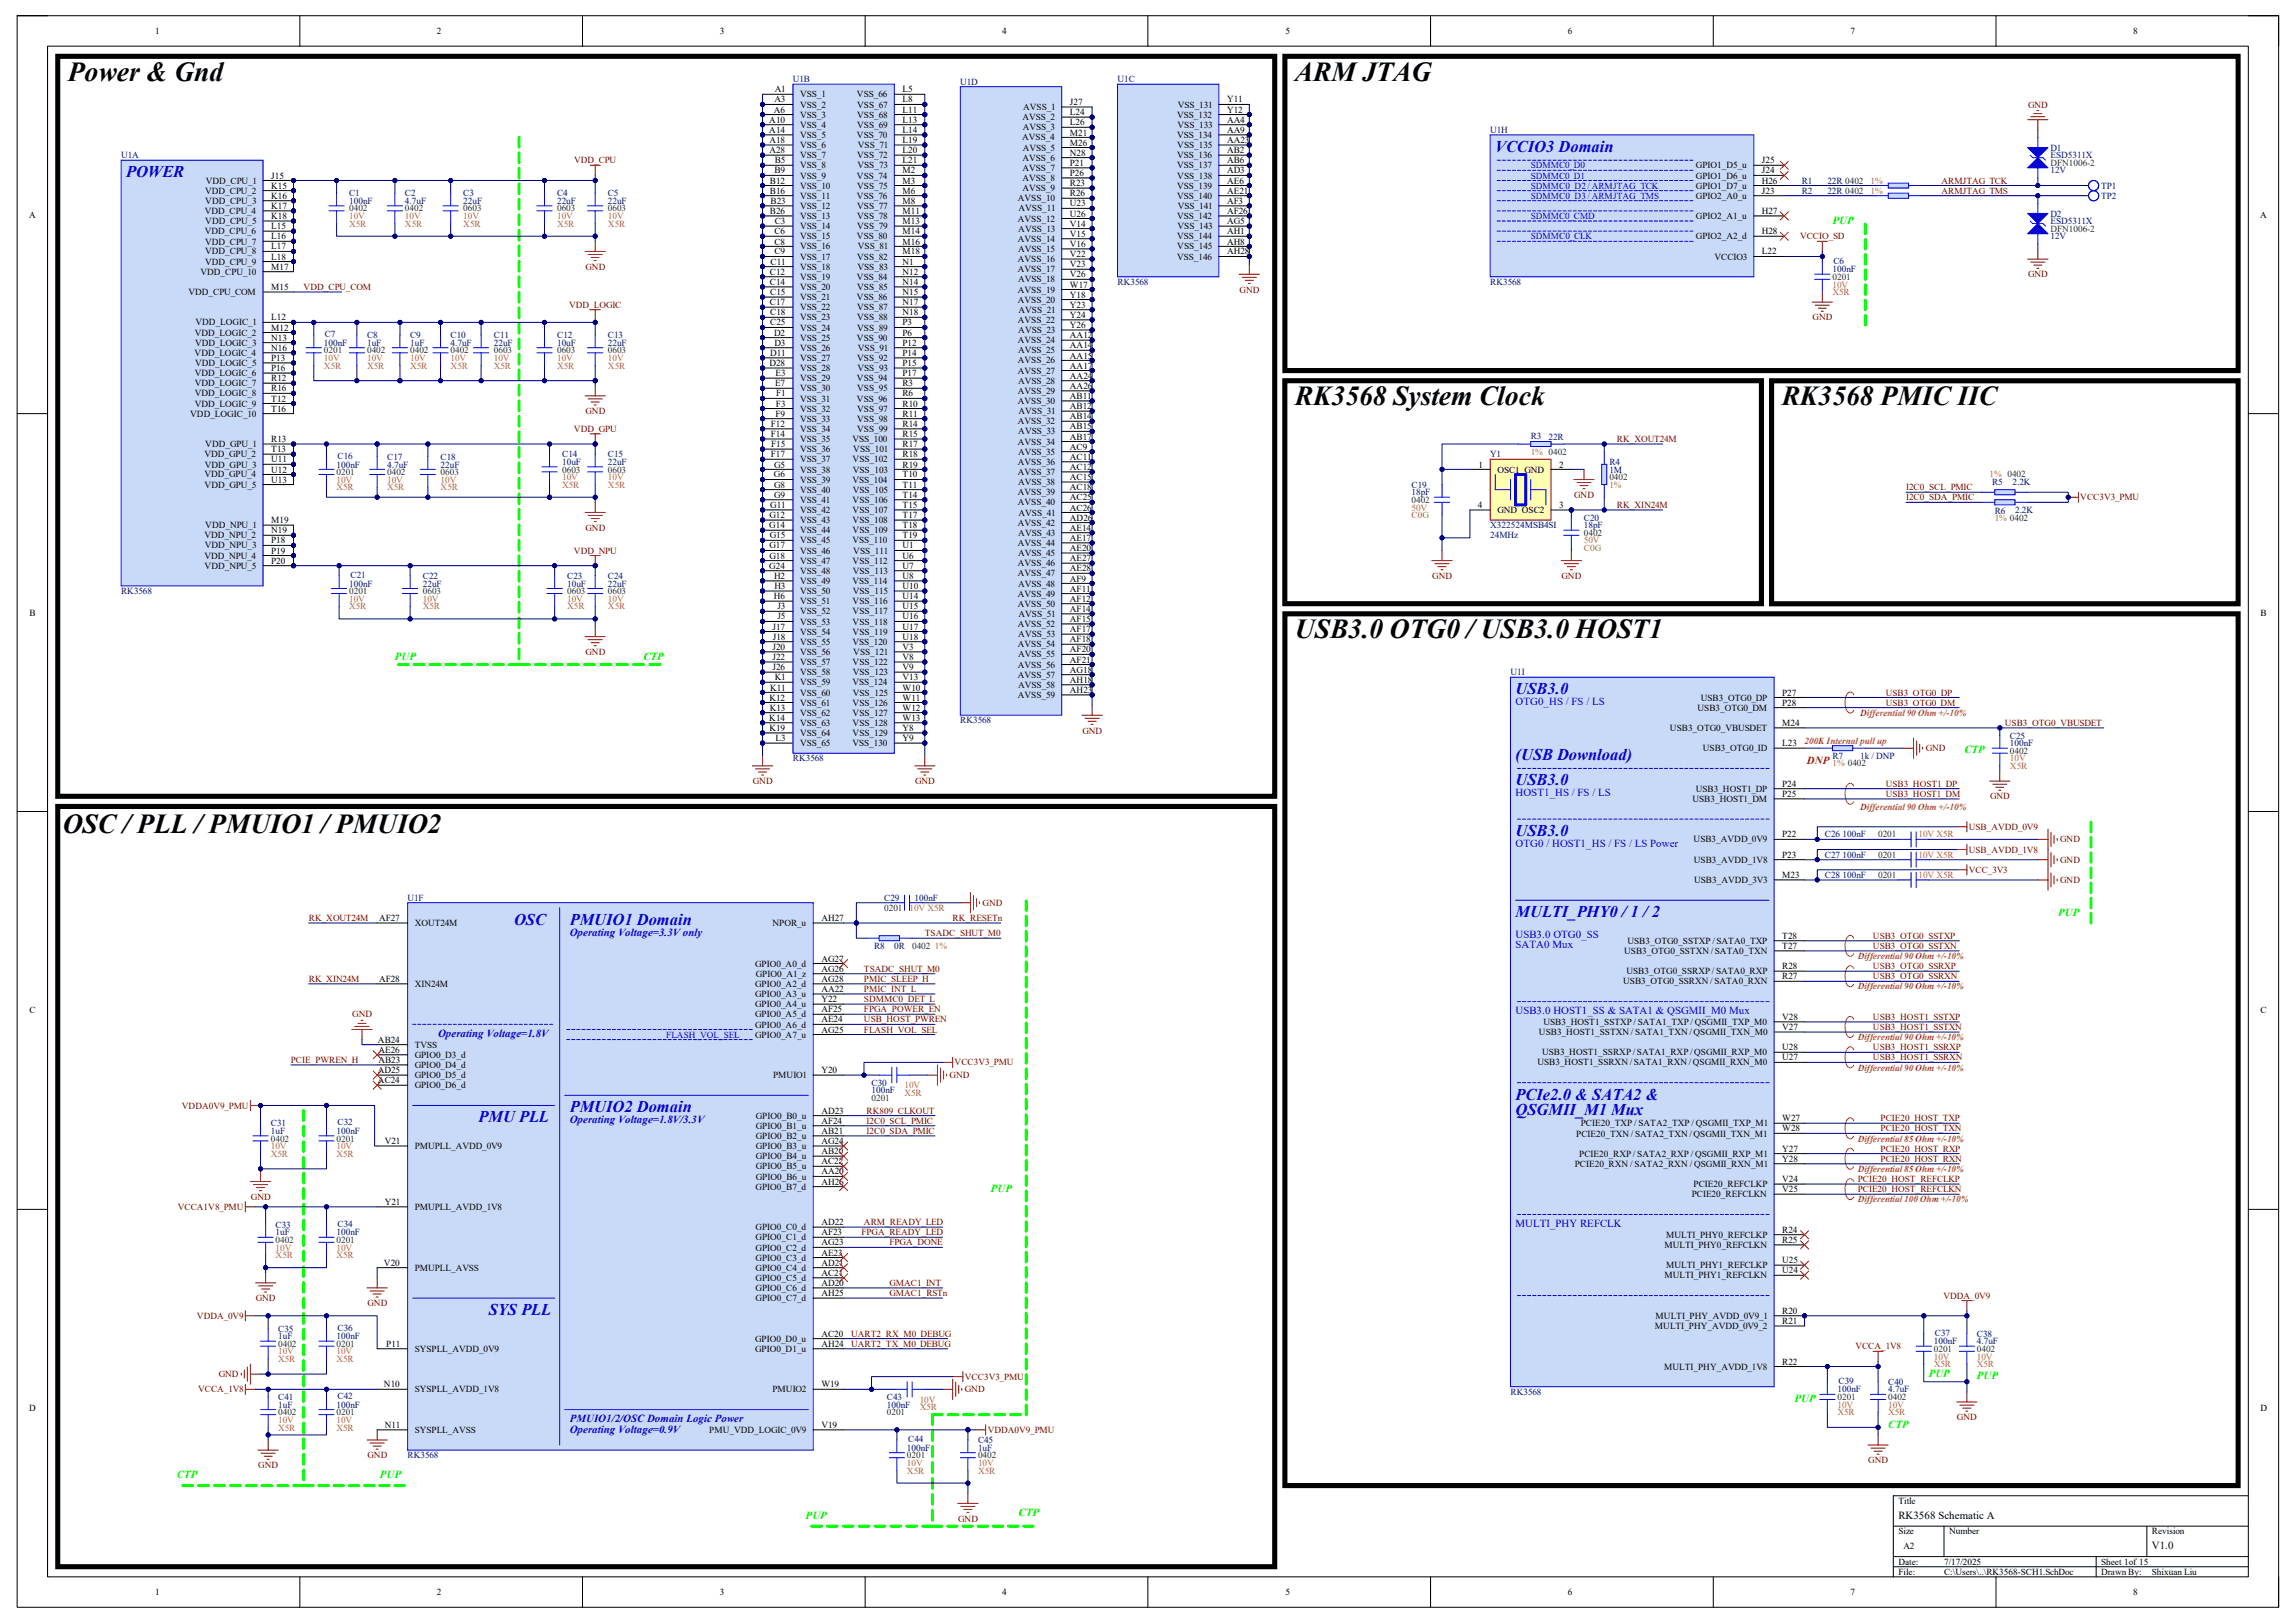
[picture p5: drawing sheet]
<svg xmlns="http://www.w3.org/2000/svg" width="420mm" height="297mm" viewBox="0 0 420 297" stroke-linecap="round" stroke-linejoin="round" font-family="sans-serif">
<defs><g id="words">
<g font-size="5">
<text x="12.4" y="14.8">Power &amp; Gnd</text>
<text x="236.9" y="14.8">ARM JTAG</text>
<text x="236.9" y="74.2">RK3568 System Clock</text>
<text x="325.9" y="74.2">RK3568 PMIC IIC</text>
<text x="236.9" y="116.8">USB3.0 OTG0 / USB3.0 HOST1</text>
<text x="11.5" y="152.5">OSC / PLL / PMUIO1 / PMUIO2</text>
</g>
<g font-size="3" fill="#00f">
<text x="273.5" y="27.7">VCCIO3 Domain</text>
<text x="23.1" y="32.4">POWER</text>
<text x="277.2" y="127">USB3.0</text>
<text x="277.2" y="143.7">USB3.0</text>
<text x="277.2" y="139.1">(USB Download)</text>
<text x="277.2" y="153">USB3.0</text>
<text x="277.2" y="167.8">MULTI_PHY0 / 1 / 2</text>
<text x="94" y="169.2">OSC</text>
<text x="104.2" y="169.2">PMUIO1 Domain</text>
<text x="104.2" y="203.5">PMUIO2 Domain</text>
<text x="277.2" y="201.2">PCIe2.0 &amp; SATA2 &amp;</text>
<text x="277.2" y="204">QSGMII_M1 Mux</text>
<text x="87.5" y="205.4">PMU PLL</text>
<text x="89.4" y="240.6">SYS PLL</text>
</g>
<g font-size="2" fill="#0f0">
<text x="335.2" y="40.9">PUP</text>
<text x="72.2" y="120.7">PUP</text>
<text x="117.7" y="120.7">CTP</text>
<text x="359.3" y="137.9">CTP</text>
<text x="376.5" y="167.6">PUP</text>
<text x="181.2" y="218.1">PUP</text>
<text x="352.8" y="252">PUP</text>
<text x="328.3" y="256.6">PUP</text>
<text x="361.6" y="252.4">PUP</text>
<text x="345.4" y="261.2">CTP</text>
<text x="32.3" y="270.5">CTP</text>
<text x="69.5" y="270.5">PUP</text>
<text x="147.4" y="277.9">PUP</text>
<text x="186.3" y="277.5">CTP</text>
</g>
<g font-size="2" fill="#00f">
<text x="277.2" y="129.1">OTG0_HS / FS / LS</text>
<text x="277.2" y="145.8">HOST1_HS / FS / LS</text>
<text x="277.2" y="155">OTG0 / HOST1_HS / FS / LS Power</text>
<text x="104.2" y="171.3">Operating Voltage=3.3V only</text>
<text x="277.2" y="171.7">USB3.0 OTG0_SS</text>
<text x="277.2" y="173.6">SATA0 Mux</text>
<text x="277.2" y="185.6">USB3.0 HOST1_SS &amp; SATA1 &amp; QSGMII_M0 Mux</text>
<text x="80.1" y="189.8">Operating Voltage=1.8V</text>
<text x="104.2" y="205.6">Operating Voltage=1.8V/3.3V</text>
<text x="277.2" y="224.6">MULTI_PHY REFCLK</text>
<text x="104.2" y="260.3">PMUIO1/2/OSC Domain Logic Power</text>
<text x="104.2" y="262.2">Operating Voltage=0.9V</text>
</g>
<text font-size="2" fill="#f00" x="330.5" y="139.7">DNP</text>
<g font-size="2">
<text x="347.3" y="277.9">RK3568 Schematic A</text>
<text x="393.6" y="283.5">V1.0</text>
</g>
<g font-size="1.7">
<text x="28.4" y="6.2">1</text>
<text x="79.9" y="6.2">2</text>
<text x="131.7" y="6.2">3</text>
<text x="183.3" y="6.2">4</text>
<text x="235.1" y="6.2">5</text>
<text x="286.8" y="6.2">6</text>
<text x="338.5" y="6.2">7</text>
<text x="390.2" y="6.2">8</text>
<text x="141.7" y="16.9">A1</text>
<text x="146.3" y="17.8">VSS_1</text>
<text x="156.8" y="17.8">VSS_66</text>
<text x="165.1" y="16.9">L5</text>
<text x="140.7" y="22.5">A10</text>
<text x="141.6" y="20.6">A6</text>
<text x="141.6" y="18.8">A3</text>
<text x="146.3" y="19.7">VSS_2</text>
<text x="146.3" y="21.5">VSS_3</text>
<text x="146.3" y="23.4">VSS_4</text>
<text x="156.8" y="19.7">VSS_67</text>
<text x="156.8" y="21.5">VSS_68</text>
<text x="156.8" y="23.4">VSS_69</text>
<text x="165.1" y="18.8">L8</text>
<text x="165.1" y="20.6">L11</text>
<text x="165.1" y="22.5">L13</text>
<text x="187" y="22">AVSS_2</text>
<text x="187.1" y="23.9">AVSS_3</text>
<text x="187.2" y="20.2">AVSS_1</text>
<text x="195.7" y="19.2">J27</text>
<text x="195.7" y="21.1">L24</text>
<text x="195.7" y="22.9">L26</text>
<text x="215.3" y="21.5">VSS_132</text>
<text x="215.4" y="23.4">VSS_133</text>
<text x="215.4" y="19.7">VSS_131</text>
<text x="224.5" y="18.8">Y11</text>
<text x="224.5" y="20.6">Y12</text>
<text x="224.5" y="22.5">AA4</text>
<text x="140.7" y="24.3">A14</text>
<text x="140.8" y="26.2">A18</text>
<text x="140.8" y="28">A28</text>
<text x="141.7" y="29.9">B5</text>
<text x="146.3" y="25.2">VSS_5</text>
<text x="146.3" y="27.1">VSS_6</text>
<text x="146.3" y="29">VSS_7</text>
<text x="156.8" y="25.2">VSS_70</text>
<text x="156.8" y="29">VSS_72</text>
<text x="156.9" y="27.1">VSS_71</text>
<text x="165.1" y="24.3">L14</text>
<text x="165.1" y="26.2">L19</text>
<text x="165.1" y="28">L20</text>
<text x="165.1" y="29.9">L21</text>
<text x="187" y="25.7">AVSS_4</text>
<text x="187" y="29.4">AVSS_6</text>
<text x="187.1" y="27.6">AVSS_5</text>
<text x="195.7" y="24.8">M21</text>
<text x="195.7" y="26.6">M26</text>
<text x="195.7" y="28.5">N28</text>
<text x="215.3" y="25.2">VSS_134</text>
<text x="215.3" y="29">VSS_136</text>
<text x="215.3" y="27.1">VSS_135</text>
<text x="224.5" y="24.3">AA9</text>
<text x="224.5" y="26.2">AA23</text>
<text x="224.5" y="28">AB2</text>
<text x="224.5" y="29.9">AB6</text>
<text x="322.3" y="29.9">J25</text>
<text x="37.5" y="35.4">VDD_CPU_2</text>
<text x="37.6" y="33.6">VDD_CPU_1</text>
<text x="49.6" y="32.7">J15</text>
<text x="49.6" y="34.5">K15</text>
<text x="140.8" y="33.6">B12</text>
<text x="140.8" y="35.4">B16</text>
<text x="141.7" y="31.8">B9</text>
<text x="146.3" y="30.8">VSS_8</text>
<text x="146.3" y="32.7">VSS_9</text>
<text x="146.3" y="34.5">VSS_10</text>
<text x="156.8" y="32.7">VSS_74</text>
<text x="156.8" y="34.5">VSS_75</text>
<text x="156.8" y="30.8">VSS_73</text>
<text x="165.1" y="31.8">M2</text>
<text x="165.1" y="33.6">M3</text>
<text x="165.1" y="35.4">M6</text>
<text x="187" y="31.3">AVSS_7</text>
<text x="187" y="33.1">AVSS_8</text>
<text x="187" y="35">AVSS_9</text>
<text x="195.7" y="30.4">P21</text>
<text x="195.7" y="32.2">P26</text>
<text x="195.7" y="34.1">R23</text>
<text x="195.7" y="35.9">R26</text>
<text x="215.3" y="30.8">VSS_137</text>
<text x="215.3" y="34.5">VSS_139</text>
<text x="215.3" y="32.7">VSS_138</text>
<text x="224.5" y="31.8">AD3</text>
<text x="224.5" y="33.6">AE6</text>
<text x="224.5" y="35.4">AE21</text>
<text x="310.2" y="30.8">GPIO1_D5_u</text>
<text x="310.2" y="32.7">GPIO1_D6_u</text>
<text x="310.2" y="34.5">GPIO1_D7_u</text>
<text x="322.3" y="31.8">J24</text>
<text x="322.3" y="33.6">H26</text>
<text x="322.3" y="35.4">J23</text>
<text x="5.3" y="39.9">A</text>
<text x="37.5" y="39.2">VDD_CPU_4</text>
<text x="37.5" y="37.3">VDD_CPU_3</text>
<text x="37.5" y="41">VDD_CPU_5</text>
<text x="49.6" y="36.4">K16</text>
<text x="49.6" y="38.2">K17</text>
<text x="49.6" y="40.1">K18</text>
<text x="49.6" y="42">L15</text>
<text x="140.8" y="39.2">B26</text>
<text x="140.9" y="37.3">B23</text>
<text x="141.7" y="41">C3</text>
<text x="146.3" y="36.4">VSS_11</text>
<text x="146.3" y="38.2">VSS_12</text>
<text x="146.3" y="40.1">VSS_13</text>
<text x="146.3" y="42">VSS_14</text>
<text x="156.8" y="36.4">VSS_76</text>
<text x="156.8" y="38.2">VSS_77</text>
<text x="156.8" y="40.1">VSS_78</text>
<text x="156.8" y="42">VSS_79</text>
<text x="165.1" y="37.3">M8</text>
<text x="165.1" y="39.2">M11</text>
<text x="165.1" y="41">M13</text>
<text x="186.2" y="36.8">AVSS_10</text>
<text x="186.2" y="40.6">AVSS_12</text>
<text x="186.3" y="38.7">AVSS_11</text>
<text x="195.7" y="37.8">U23</text>
<text x="195.7" y="39.6">U26</text>
<text x="195.7" y="41.5">V14</text>
<text x="215.3" y="36.4">VSS_140</text>
<text x="215.3" y="40.1">VSS_142</text>
<text x="215.4" y="42">VSS_143</text>
<text x="215.4" y="38.2">VSS_141</text>
<text x="224.5" y="37.3">AF3</text>
<text x="224.5" y="39.2">AF26</text>
<text x="224.5" y="41">AG5</text>
<text x="310.2" y="36.4">GPIO2_A0_u</text>
<text x="310.2" y="40.1">GPIO2_A1_u</text>
<text x="322.3" y="39.2">H27</text>
<text x="413.4" y="39.9">A</text>
<text x="37.5" y="42.9">VDD_CPU_6</text>
<text x="37.5" y="44.7">VDD_CPU_7</text>
<text x="37.5" y="46.6">VDD_CPU_8</text>
<text x="49.6" y="43.8">L16</text>
<text x="49.6" y="45.6">L17</text>
<text x="49.6" y="47.5">L18</text>
<text x="141.7" y="42.9">C6</text>
<text x="141.7" y="44.7">C8</text>
<text x="141.7" y="46.6">C9</text>
<text x="146.3" y="43.8">VSS_15</text>
<text x="146.3" y="45.6">VSS_16</text>
<text x="146.3" y="47.5">VSS_17</text>
<text x="156.8" y="43.8">VSS_80</text>
<text x="156.8" y="47.5">VSS_82</text>
<text x="156.9" y="45.6">VSS_81</text>
<text x="165.1" y="42.9">M14</text>
<text x="165.1" y="44.7">M16</text>
<text x="165.1" y="46.6">M18</text>
<text x="186.2" y="44.3">AVSS_14</text>
<text x="186.2" y="48">AVSS_16</text>
<text x="186.2" y="46.1">AVSS_15</text>
<text x="186.3" y="42.4">AVSS_13</text>
<text x="195.7" y="43.3">V15</text>
<text x="195.7" y="45.2">V16</text>
<text x="195.7" y="47">V22</text>
<text x="215.3" y="43.8">VSS_144</text>
<text x="215.3" y="47.5">VSS_146</text>
<text x="215.3" y="45.6">VSS_145</text>
<text x="224.5" y="42.9">AH1</text>
<text x="224.5" y="44.7">AH8</text>
<text x="224.5" y="46.6">AH28</text>
<text x="310.2" y="43.8">GPIO2_A2_d</text>
<text x="313.6" y="47.5">VCCIO3</text>
<text x="322.3" y="42.9">H28</text>
<text x="322.3" y="46.6">L22</text>
<text x="36.7" y="50.3">VDD_CPU_10</text>
<text x="37.5" y="48.4">VDD_CPU_9</text>
<text x="49.6" y="49.4">M17</text>
<text x="49.6" y="53.1">M15</text>
<text x="140.8" y="50.3">C12</text>
<text x="140.8" y="52.2">C14</text>
<text x="141" y="48.4">C11</text>
<text x="146.3" y="49.4">VSS_18</text>
<text x="146.3" y="51.2">VSS_19</text>
<text x="146.3" y="53.1">VSS_20</text>
<text x="156.8" y="51.2">VSS_84</text>
<text x="156.8" y="53.1">VSS_85</text>
<text x="156.8" y="49.4">VSS_83</text>
<text x="165.1" y="48.4">N1</text>
<text x="165.1" y="50.3">N12</text>
<text x="165.1" y="52.2">N14</text>
<text x="186.2" y="49.8">AVSS_17</text>
<text x="186.2" y="53.6">AVSS_19</text>
<text x="186.2" y="51.7">AVSS_18</text>
<text x="195.7" y="48.9">V23</text>
<text x="195.7" y="50.8">V26</text>
<text x="195.7" y="52.6">W17</text>
<text x="34.5" y="54">VDD_CPU_COM</text>
<text x="35.8" y="59.6">VDD_LOGIC_1</text>
<text x="49.6" y="58.6">L12</text>
<text x="140.8" y="55.9">C17</text>
<text x="140.9" y="54">C15</text>
<text x="140.9" y="57.7">C18</text>
<text x="140.9" y="59.6">C25</text>
<text x="146.3" y="54.9">VSS_21</text>
<text x="146.3" y="56.8">VSS_22</text>
<text x="146.3" y="58.6">VSS_23</text>
<text x="156.8" y="54.9">VSS_86</text>
<text x="156.8" y="56.8">VSS_87</text>
<text x="156.8" y="58.6">VSS_88</text>
<text x="165.1" y="54">N15</text>
<text x="165.1" y="55.9">N17</text>
<text x="165.1" y="57.7">N18</text>
<text x="165.1" y="59.6">P3</text>
<text x="186.2" y="55.4">AVSS_20</text>
<text x="186.2" y="59.1">AVSS_22</text>
<text x="186.3" y="57.2">AVSS_21</text>
<text x="195.7" y="54.5">Y18</text>
<text x="195.7" y="56.3">Y23</text>
<text x="195.7" y="58.2">Y24</text>
<text x="35.6" y="65.2">VDD_LOGIC_4</text>
<text x="35.6" y="61.4">VDD_LOGIC_2</text>
<text x="35.7" y="63.3">VDD_LOGIC_3</text>
<text x="49.6" y="60.5">M12</text>
<text x="49.6" y="62.4">N13</text>
<text x="49.6" y="64.2">N16</text>
<text x="140.9" y="65.2">D11</text>
<text x="141.6" y="61.4">D2</text>
<text x="141.6" y="63.3">D3</text>
<text x="146.3" y="60.5">VSS_24</text>
<text x="146.3" y="62.4">VSS_25</text>
<text x="146.3" y="64.2">VSS_26</text>
<text x="156.8" y="62.4">VSS_90</text>
<text x="156.8" y="60.5">VSS_89</text>
<text x="156.9" y="64.2">VSS_91</text>
<text x="165.1" y="61.4">P6</text>
<text x="165.1" y="63.3">P12</text>
<text x="165.1" y="65.2">P14</text>
<text x="186.2" y="62.8">AVSS_24</text>
<text x="186.2" y="64.7">AVSS_25</text>
<text x="186.3" y="61">AVSS_23</text>
<text x="195.7" y="60">Y26</text>
<text x="195.7" y="61.9">AA12</text>
<text x="195.7" y="63.8">AA14</text>
<text x="195.7" y="65.6">AA15</text>
<text x="35.6" y="68.8">VDD_LOGIC_6</text>
<text x="35.6" y="70.7">VDD_LOGIC_7</text>
<text x="35.7" y="67">VDD_LOGIC_5</text>
<text x="49.6" y="66.1">P13</text>
<text x="49.6" y="67.9">P16</text>
<text x="49.6" y="69.8">R12</text>
<text x="49.6" y="71.6">R16</text>
<text x="140.8" y="67">D28</text>
<text x="141.8" y="70.7">E7</text>
<text x="141.9" y="68.8">E3</text>
<text x="146.3" y="66.1">VSS_27</text>
<text x="146.3" y="67.9">VSS_28</text>
<text x="146.3" y="69.8">VSS_29</text>
<text x="146.3" y="71.6">VSS_30</text>
<text x="156.8" y="69.8">VSS_94</text>
<text x="156.8" y="66.1">VSS_92</text>
<text x="156.8" y="71.6">VSS_95</text>
<text x="156.8" y="67.9">VSS_93</text>
<text x="165.1" y="67">P15</text>
<text x="165.1" y="68.8">P17</text>
<text x="165.1" y="70.7">R3</text>
<text x="186.2" y="66.5">AVSS_26</text>
<text x="186.2" y="68.4">AVSS_27</text>
<text x="186.2" y="70.2">AVSS_28</text>
<text x="195.7" y="67.4">AA17</text>
<text x="195.7" y="69.3">AA24</text>
<text x="195.7" y="71.2">AA26</text>
<text x="34.8" y="76.3">VDD_LOGIC_10</text>
<text x="35.6" y="72.6">VDD_LOGIC_8</text>
<text x="35.6" y="74.4">VDD_LOGIC_9</text>
<text x="49.6" y="73.5">T12</text>
<text x="49.6" y="75.4">T16</text>
<text x="141.9" y="76.3">F9</text>
<text x="141.9" y="74.4">F3</text>
<text x="142" y="72.6">F1</text>
<text x="146.3" y="73.5">VSS_31</text>
<text x="146.3" y="75.4">VSS_32</text>
<text x="146.3" y="77.2">VSS_33</text>
<text x="156.8" y="73.5">VSS_96</text>
<text x="156.8" y="75.4">VSS_97</text>
<text x="156.8" y="77.2">VSS_98</text>
<text x="165.1" y="72.6">R6</text>
<text x="165.1" y="74.4">R10</text>
<text x="165.1" y="76.3">R11</text>
<text x="186.2" y="72.1">AVSS_29</text>
<text x="186.2" y="74">AVSS_30</text>
<text x="186.2" y="77.6">AVSS_32</text>
<text x="186.3" y="75.8">AVSS_31</text>
<text x="195.7" y="73">AB11</text>
<text x="195.7" y="74.9">AB12</text>
<text x="195.7" y="76.7">AB14</text>
<text x="37.4" y="83.7">VDD_GPU_2</text>
<text x="37.5" y="81.8">VDD_GPU_1</text>
<text x="49.6" y="80.9">R13</text>
<text x="49.6" y="82.8">T13</text>
<text x="141" y="78.1">F12</text>
<text x="141" y="80">F14</text>
<text x="141" y="83.7">F17</text>
<text x="141.1" y="81.8">F15</text>
<text x="146.3" y="79">VSS_34</text>
<text x="146.3" y="80.9">VSS_35</text>
<text x="146.3" y="82.8">VSS_36</text>
<text x="155.9" y="80.9">VSS_100</text>
<text x="156.1" y="82.8">VSS_101</text>
<text x="156.8" y="79">VSS_99</text>
<text x="165.1" y="78.1">R14</text>
<text x="165.1" y="80">R15</text>
<text x="165.1" y="81.8">R17</text>
<text x="165.1" y="83.7">R18</text>
<text x="186.2" y="81.4">AVSS_34</text>
<text x="186.2" y="83.2">AVSS_35</text>
<text x="186.3" y="79.5">AVSS_33</text>
<text x="195.7" y="78.6">AB15</text>
<text x="195.7" y="80.4">AB17</text>
<text x="195.7" y="82.3">AC9</text>
<text x="37.4" y="87.4">VDD_GPU_4</text>
<text x="37.4" y="89.2">VDD_GPU_5</text>
<text x="37.5" y="85.6">VDD_GPU_3</text>
<text x="49.6" y="84.6">U11</text>
<text x="49.6" y="86.5">U12</text>
<text x="49.6" y="88.3">U13</text>
<text x="141.6" y="87.4">G6</text>
<text x="141.6" y="85.6">G5</text>
<text x="141.6" y="89.2">G8</text>
<text x="146.3" y="84.6">VSS_37</text>
<text x="146.3" y="86.5">VSS_38</text>
<text x="146.3" y="88.3">VSS_39</text>
<text x="155.9" y="88.3">VSS_104</text>
<text x="156" y="84.6">VSS_102</text>
<text x="156" y="86.5">VSS_103</text>
<text x="165.1" y="85.6">R19</text>
<text x="165.1" y="87.4">T10</text>
<text x="165.1" y="89.2">T11</text>
<text x="186.2" y="85.1">AVSS_36</text>
<text x="186.2" y="87">AVSS_37</text>
<text x="186.2" y="88.8">AVSS_38</text>
<text x="195.7" y="84.2">AC11</text>
<text x="195.7" y="86">AC12</text>
<text x="195.7" y="87.8">AC15</text>
<text x="195.7" y="89.7">AC18</text>
<text x="270.5" y="85.6">1</text>
<text x="273.9" y="86.5">OSC1 GND</text>
<text x="285.2" y="85.6">2</text>
<text x="49.6" y="95.8">M19</text>
<text x="140.8" y="94.8">G12</text>
<text x="140.9" y="93">G11</text>
<text x="141.6" y="91.1">G9</text>
<text x="146.3" y="90.2">VSS_40</text>
<text x="146.3" y="92">VSS_41</text>
<text x="146.3" y="93.9">VSS_42</text>
<text x="146.3" y="95.8">VSS_43</text>
<text x="156" y="92">VSS_106</text>
<text x="156" y="93.9">VSS_107</text>
<text x="156" y="95.8">VSS_108</text>
<text x="156" y="90.2">VSS_105</text>
<text x="165.1" y="91.1">T14</text>
<text x="165.1" y="93">T15</text>
<text x="165.1" y="94.8">T17</text>
<text x="186.2" y="90.6">AVSS_39</text>
<text x="186.2" y="92.5">AVSS_40</text>
<text x="186.3" y="94.4">AVSS_41</text>
<text x="195.7" y="91.6">AC25</text>
<text x="195.7" y="93.4">AC26</text>
<text x="195.7" y="95.3">AD26</text>
<text x="270.3" y="93">4</text>
<text x="273.9" y="93.9">GND OSC2</text>
<text x="285.2" y="93">3</text>
<text x="37.4" y="98.5">VDD_NPU_2</text>
<text x="37.5" y="100.4">VDD_NPU_3</text>
<text x="37.5" y="96.7">VDD_NPU_1</text>
<text x="49.6" y="97.6">N19</text>
<text x="49.6" y="99.4">P18</text>
<text x="49.6" y="101.3">P19</text>
<text x="140.7" y="96.7">G14</text>
<text x="140.8" y="100.4">G17</text>
<text x="140.8" y="98.5">G15</text>
<text x="146.3" y="97.6">VSS_44</text>
<text x="146.3" y="99.4">VSS_45</text>
<text x="146.3" y="101.3">VSS_46</text>
<text x="155.9" y="99.4">VSS_110</text>
<text x="156" y="97.6">VSS_109</text>
<text x="156.1" y="101.3">VSS_111</text>
<text x="165.1" y="96.7">T18</text>
<text x="165.1" y="98.5">T19</text>
<text x="165.1" y="100.4">U1</text>
<text x="186.2" y="96.2">AVSS_42</text>
<text x="186.2" y="99.9">AVSS_44</text>
<text x="186.2" y="101.8">AVSS_45</text>
<text x="186.3" y="98">AVSS_43</text>
<text x="195.7" y="97.2">AE14</text>
<text x="195.7" y="99">AE17</text>
<text x="195.7" y="100.8">AE20</text>
<text x="37.4" y="102.2">VDD_NPU_4</text>
<text x="37.4" y="104.1">VDD_NPU_5</text>
<text x="49.6" y="103.2">P20</text>
<text x="140.7" y="104.1">G24</text>
<text x="140.8" y="102.2">G18</text>
<text x="141.6" y="106">H2</text>
<text x="141.6" y="107.8">H3</text>
<text x="146.3" y="103.2">VSS_47</text>
<text x="146.3" y="105">VSS_48</text>
<text x="146.3" y="106.9">VSS_49</text>
<text x="155.9" y="106.9">VSS_114</text>
<text x="156" y="103.2">VSS_112</text>
<text x="156" y="105">VSS_113</text>
<text x="165.1" y="102.2">U6</text>
<text x="165.1" y="104.1">U7</text>
<text x="165.1" y="106">U8</text>
<text x="165.1" y="107.8">U10</text>
<text x="186.2" y="103.6">AVSS_46</text>
<text x="186.2" y="105.5">AVSS_47</text>
<text x="186.2" y="107.4">AVSS_48</text>
<text x="195.7" y="102.7">AE27</text>
<text x="195.7" y="104.6">AE28</text>
<text x="195.7" y="106.4">AF9</text>
<text x="5.4" y="112.7">B</text>
<text x="141.6" y="109.6">H6</text>
<text x="142.2" y="111.5">J3</text>
<text x="142.2" y="113.4">J5</text>
<text x="146.3" y="108.7">VSS_50</text>
<text x="146.3" y="110.6">VSS_51</text>
<text x="146.3" y="112.4">VSS_52</text>
<text x="156" y="110.6">VSS_116</text>
<text x="156" y="112.4">VSS_117</text>
<text x="156" y="108.7">VSS_115</text>
<text x="165.1" y="109.6">U14</text>
<text x="165.1" y="111.5">U15</text>
<text x="165.1" y="113.4">U16</text>
<text x="186.2" y="109.2">AVSS_49</text>
<text x="186.2" y="111">AVSS_50</text>
<text x="186.3" y="112.9">AVSS_51</text>
<text x="195.7" y="108.2">AF11</text>
<text x="195.7" y="110.1">AF12</text>
<text x="195.7" y="112">AF14</text>
<text x="195.7" y="113.8">AF15</text>
<text x="413.5" y="112.7">B</text>
<text x="141.3" y="115.2">J17</text>
<text x="141.3" y="118.9">J20</text>
<text x="141.4" y="117.1">J18</text>
<text x="146.3" y="114.3">VSS_53</text>
<text x="146.3" y="116.2">VSS_54</text>
<text x="146.3" y="118">VSS_55</text>
<text x="146.3" y="119.8">VSS_56</text>
<text x="155.9" y="118">VSS_120</text>
<text x="156" y="114.3">VSS_118</text>
<text x="156" y="116.2">VSS_119</text>
<text x="156.1" y="119.8">VSS_121</text>
<text x="165.1" y="115.2">U17</text>
<text x="165.1" y="117.1">U18</text>
<text x="165.1" y="118.9">V3</text>
<text x="186.2" y="114.8">AVSS_52</text>
<text x="186.2" y="118.4">AVSS_54</text>
<text x="186.3" y="116.6">AVSS_53</text>
<text x="195.7" y="115.7">AF17</text>
<text x="195.7" y="117.6">AF18</text>
<text x="195.7" y="119.4">AF20</text>
<text x="141.3" y="120.8">J22</text>
<text x="141.3" y="122.6">J26</text>
<text x="141.7" y="124.5">K1</text>
<text x="146.3" y="121.7">VSS_57</text>
<text x="146.3" y="123.6">VSS_58</text>
<text x="146.3" y="125.4">VSS_59</text>
<text x="155.9" y="125.4">VSS_124</text>
<text x="156" y="121.7">VSS_122</text>
<text x="156" y="123.6">VSS_123</text>
<text x="165.1" y="120.8">V8</text>
<text x="165.1" y="122.6">V9</text>
<text x="165.1" y="124.5">V13</text>
<text x="186.2" y="122.2">AVSS_56</text>
<text x="186.2" y="124">AVSS_57</text>
<text x="186.2" y="120.3">AVSS_55</text>
<text x="186.2" y="125.9">AVSS_58</text>
<text x="195.7" y="121.2">AF21</text>
<text x="195.7" y="123.1">AG18</text>
<text x="195.7" y="125">AH18</text>
<text x="140.7" y="131.9">K14</text>
<text x="140.8" y="128.2">K12</text>
<text x="140.8" y="130">K13</text>
<text x="140.9" y="126.4">K11</text>
<text x="146.3" y="127.3">VSS_60</text>
<text x="146.3" y="129.1">VSS_61</text>
<text x="146.3" y="131">VSS_62</text>
<text x="156" y="129.1">VSS_126</text>
<text x="156" y="131">VSS_127</text>
<text x="156" y="127.3">VSS_125</text>
<text x="165.1" y="126.4">W10</text>
<text x="165.1" y="128.2">W11</text>
<text x="165.1" y="130">W12</text>
<text x="165.1" y="131.9">W13</text>
<text x="186.2" y="127.8">AVSS_59</text>
<text x="195.7" y="126.8">AH23</text>
<text x="310.5" y="130">USB3_OTG0_DM</text>
<text x="311.1" y="128.2">USB3_OTG0_DP</text>
<text x="326" y="127.3">P27</text>
<text x="326" y="129.1">P28</text>
<text x="140.8" y="133.8">K19</text>
<text x="141.9" y="135.6">L3</text>
<text x="146.3" y="132.8">VSS_63</text>
<text x="146.3" y="134.7">VSS_64</text>
<text x="146.3" y="136.6">VSS_65</text>
<text x="155.9" y="136.6">VSS_130</text>
<text x="156" y="132.8">VSS_128</text>
<text x="156" y="134.7">VSS_129</text>
<text x="165.1" y="133.8">Y8</text>
<text x="165.1" y="135.6">Y9</text>
<text x="305.5" y="133.8">USB3_OTG0_VBUSDET</text>
<text x="311.5" y="137.5">USB3_OTG0_ID</text>
<text x="326" y="132.8">M24</text>
<text x="326" y="136.6">L23</text>
<text x="326" y="144">P24</text>
<text x="309.6" y="146.8">USB3_HOST1_DM</text>
<text x="310.2" y="144.9">USB3_HOST1_DP</text>
<text x="326" y="145.8">P25</text>
<text x="309.8" y="154.2">USB3_AVDD_0V9</text>
<text x="326" y="153.2">P22</text>
<text x="309.8" y="157.9">USB3_AVDD_1V8</text>
<text x="309.9" y="161.6">USB3_AVDD_3V3</text>
<text x="326" y="157">P23</text>
<text x="326" y="160.7">M23</text>
<text x="69.3" y="168.6">AF27</text>
<text x="75.9" y="169.5">XOUT24M</text>
<text x="141.3" y="169.5">NPOR_u</text>
<text x="150.2" y="168.6">AH27</text>
<text x="297.7" y="172.7">USB3_OTG0_SSTXP / SATA0_TXP</text>
<text x="326" y="171.8">T28</text>
<text x="326" y="173.7">T27</text>
<text x="69.3" y="179.7">AF28</text>
<text x="138.1" y="176.9">GPIO0_A0_d</text>
<text x="138.3" y="178.8">GPIO0_A1_z</text>
<text x="150.2" y="176">AG27</text>
<text x="150.2" y="177.8">AG26</text>
<text x="150.2" y="179.7">AG28</text>
<text x="297.1" y="174.6">USB3_OTG0_SSTXN / SATA0_TXN</text>
<text x="297.5" y="178.3">USB3_OTG0_SSRXP / SATA0_RXP</text>
<text x="326" y="177.4">R28</text>
<text x="326" y="179.2">R27</text>
<text x="5.4" y="185.5">C</text>
<text x="75.9" y="180.6">XIN24M</text>
<text x="138.1" y="180.6">GPIO0_A2_d</text>
<text x="138.1" y="182.5">GPIO0_A3_u</text>
<text x="138.1" y="184.3">GPIO0_A4_u</text>
<text x="150.2" y="181.5">AA22</text>
<text x="150.2" y="183.4">Y22</text>
<text x="150.2" y="185.3">AF25</text>
<text x="296.9" y="180.1">USB3_OTG0_SSRXN / SATA0_RXN</text>
<text x="413.5" y="185.5">C</text>
<text x="69.1" y="190.8">AB24</text>
<text x="75.9" y="191.7">TVSS</text>
<text x="138.1" y="186.2">GPIO0_A5_d</text>
<text x="138.1" y="188">GPIO0_A6_d</text>
<text x="138.1" y="189.9">GPIO0_A7_u</text>
<text x="150.2" y="187.1">AE24</text>
<text x="150.2" y="189">AG25</text>
<text x="281.5" y="189.4">USB3_HOST1_SSTXN / SATA1_TXN / QSGMII_TXN_M0</text>
<text x="282.3" y="187.6">USB3_HOST1_SSTXP / SATA1_TXP / QSGMII_TXP_M0</text>
<text x="326" y="186.6">V28</text>
<text x="326" y="188.5">V27</text>
<text x="69.1" y="196.4">AD25</text>
<text x="69.2" y="192.7">AE26</text>
<text x="69.2" y="194.5">AB23</text>
<text x="75.9" y="193.6">GPIO0_D3_d</text>
<text x="75.9" y="195.5">GPIO0_D4_d</text>
<text x="75.9" y="197.3">GPIO0_D5_d</text>
<text x="141.4" y="197.3">PMUIO1</text>
<text x="150.2" y="196.4">Y20</text>
<text x="281.2" y="195">USB3_HOST1_SSRXN / SATA1_RXN / QSGMII_RXN_M0</text>
<text x="282.1" y="193.1">USB3_HOST1_SSRXP / SATA1_RXP / QSGMII_RXP_M0</text>
<text x="326" y="192.2">U28</text>
<text x="326" y="194.1">U27</text>
<text x="69.1" y="198.2">AC24</text>
<text x="75.9" y="199.2">GPIO0_D6_d</text>
<text x="150.2" y="203.8">AD23</text>
<text x="70.4" y="209.4">V21</text>
<text x="138.3" y="204.7">GPIO0_B0_u</text>
<text x="138.3" y="206.6">GPIO0_B1_u</text>
<text x="138.3" y="208.4">GPIO0_B2_u</text>
<text x="150.2" y="205.7">AF24</text>
<text x="150.2" y="207.5">AB21</text>
<text x="150.2" y="209.4">AG24</text>
<text x="288.3" y="208">PCIE20_TXN / SATA2_TXN / QSGMII_TXN_M1</text>
<text x="289.2" y="206.1">PCIE20_TXP / SATA2_TXP / QSGMII_TXP_M1</text>
<text x="326" y="205.2">W27</text>
<text x="326" y="207.1">W28</text>
<text x="75.9" y="210.3">PMUPLL_AVDD_0V9</text>
<text x="138.3" y="210.3">GPIO0_B3_u</text>
<text x="138.3" y="212.1">GPIO0_B4_u</text>
<text x="138.3" y="214">GPIO0_B5_u</text>
<text x="138.3" y="215.9">GPIO0_B6_u</text>
<text x="150.2" y="211.2">AB20</text>
<text x="150.2" y="213.1">AC22</text>
<text x="150.2" y="214.9">AA20</text>
<text x="288.1" y="213.5">PCIE20_RXN / SATA2_RXN / QSGMII_RXN_M1</text>
<text x="288.9" y="211.7">PCIE20_RXP / SATA2_RXP / QSGMII_RXP_M1</text>
<text x="326" y="210.8">Y27</text>
<text x="326" y="212.6">Y28</text>
<text x="70.4" y="220.5">Y21</text>
<text x="75.9" y="221.4">PMUPLL_AVDD_1V8</text>
<text x="138.2" y="217.7">GPIO0_B7_d</text>
<text x="150.2" y="216.8">AH26</text>
<text x="309.5" y="219.1">PCIE20_REFCLKN</text>
<text x="309.8" y="217.3">PCIE20_REFCLKP</text>
<text x="326" y="216.3">V24</text>
<text x="326" y="218.2">V25</text>
<text x="138.2" y="225.1">GPIO0_C0_d</text>
<text x="138.2" y="227">GPIO0_C1_d</text>
<text x="150.2" y="224.2">AD22</text>
<text x="150.2" y="226.1">AF23</text>
<text x="150.2" y="227.9">AG23</text>
<text x="304.8" y="226.5">MULTI_PHY0_REFCLKP</text>
<text x="326" y="225.6">R24</text>
<text x="326" y="227.5">R25</text>
<text x="70.2" y="231.6">V20</text>
<text x="75.9" y="232.5">PMUPLL_AVSS</text>
<text x="138.2" y="228.9">GPIO0_C2_d</text>
<text x="138.2" y="230.7">GPIO0_C3_d</text>
<text x="138.2" y="232.5">GPIO0_C4_d</text>
<text x="150.2" y="229.8">AE23</text>
<text x="150.2" y="231.6">AD21</text>
<text x="150.2" y="233.5">AC21</text>
<text x="304.5" y="228.4">MULTI_PHY0_REFCLKN</text>
<text x="304.5" y="233.9">MULTI_PHY1_REFCLKN</text>
<text x="304.8" y="232.1">MULTI_PHY1_REFCLKP</text>
<text x="326" y="231.2">U25</text>
<text x="326" y="233">U24</text>
<text x="138.2" y="234.4">GPIO0_C5_d</text>
<text x="138.2" y="236.3">GPIO0_C6_d</text>
<text x="138.2" y="238.1">GPIO0_C7_d</text>
<text x="150.2" y="235.3">AD20</text>
<text x="150.2" y="237.2">AH25</text>
<text x="138.1" y="245.5">GPIO0_D0_u</text>
<text x="150.2" y="244.6">AC20</text>
<text x="302.7" y="243.2">MULTI_PHY_AVDD_0V9_2</text>
<text x="302.9" y="241.4">MULTI_PHY_AVDD_0V9_1</text>
<text x="326" y="240.5">R20</text>
<text x="326" y="242.3">R21</text>
<text x="70.7" y="246.5">P11</text>
<text x="75.9" y="247.4">SYSPLL_AVDD_0V9</text>
<text x="138.1" y="247.4">GPIO0_D1_u</text>
<text x="150.2" y="246.5">AH24</text>
<text x="304.4" y="250.7">MULTI_PHY_AVDD_1V8</text>
<text x="326" y="249.7">R22</text>
<text x="70.2" y="253.9">N10</text>
<text x="75.9" y="254.8">SYSPLL_AVDD_1V8</text>
<text x="141.3" y="254.8">PMUIO2</text>
<text x="150.2" y="253.9">W19</text>
<text x="5.3" y="258.3">D</text>
<text x="70.4" y="261.3">N11</text>
<text x="75.9" y="262.3">SYSPLL_AVSS</text>
<text x="129.8" y="262.3">PMU_VDD_LOGIC_0V9</text>
<text x="150.2" y="261.3">V19</text>
<text x="413.5" y="258.3">D</text>
<text x="347.3" y="275.2">Title</text>
<text x="347.3" y="280.8">Size</text>
<text x="356.5" y="280.8">Number</text>
<text x="393.6" y="280.8">Revision</text>
<text x="347.3" y="286.3">Date:</text>
<text x="348.2" y="283.5">A2</text>
<text x="355.6" y="286.3">7/17/2025</text>
<text x="384.3" y="286.3">Sheet 1of 15</text>
<text x="28.4" y="291.9">1</text>
<text x="79.9" y="291.9">2</text>
<text x="131.7" y="291.9">3</text>
<text x="183.3" y="291.9">4</text>
<text x="235.1" y="291.9">5</text>
<text x="286.8" y="291.9">6</text>
<text x="338.5" y="291.9">7</text>
<text x="347.3" y="288.2">File:</text>
<text x="355.6" y="288.2">C:\Users\..\RK3568-SCH1.SchDoc</text>
<text x="384.3" y="288.2">Drawn By:</text>
<text x="390.2" y="291.9">8</text>
<text x="393.6" y="288.2">Shixuan Liu</text>
</g>
<g font-size="1.7" fill="#000080">
<text x="145" y="15">U1B</text>
<text x="175.6" y="15.5">U1D</text>
<text x="204.4" y="15">U1C</text>
<text x="22.1" y="29">U1A</text>
<text x="272.6" y="24.3">U1H</text>
<text x="375.1" y="27.6">D1</text>
<text x="375.1" y="29">ESD5311X</text>
<text x="63.9" y="35.9">C1</text>
<text x="74.1" y="35.9">C2</text>
<text x="84.8" y="35.9">C3</text>
<text x="101.9" y="35.9">C4</text>
<text x="111.2" y="35.9">C5</text>
<text x="329.6" y="33.6">R1</text>
<text x="329.6" y="35.4">R2</text>
<text x="334.3" y="33.6">22R 0402</text>
<text x="334.3" y="35.4">22R 0402</text>
<text x="375.1" y="31.8">12V</text>
<text x="384.3" y="34.5">TP1</text>
<text x="63.9" y="37.3">100nF</text>
<text x="74.1" y="37.3">4.7uF</text>
<text x="84.8" y="37.3">22uF</text>
<text x="101.9" y="37.3">22uF</text>
<text x="111.2" y="37.3">22uF</text>
<text x="375.1" y="39.6">D2</text>
<text x="375.1" y="41">ESD5311X</text>
<text x="384.3" y="36.4">TP2</text>
<text x="375.1" y="43.8">12V</text>
<text x="204.4" y="52.2">RK3568</text>
<text x="272.6" y="52.2">RK3568</text>
<text x="335.2" y="49.8">100nF</text>
<text x="335.4" y="48.3">C6</text>
<text x="59.3" y="63.3">100nF</text>
<text x="59.4" y="61.7">C7</text>
<text x="67.1" y="63.3">1uF</text>
<text x="67.1" y="61.9">C8</text>
<text x="75" y="63.3">1uF</text>
<text x="75" y="61.9">C9</text>
<text x="82.4" y="63.3">4.7uF</text>
<text x="82.4" y="61.9">C10</text>
<text x="90.3" y="63.3">22uF</text>
<text x="90.3" y="61.9">C11</text>
<text x="101.9" y="63.3">10uF</text>
<text x="101.9" y="61.9">C12</text>
<text x="111.2" y="63.3">22uF</text>
<text x="111.2" y="61.9">C13</text>
<text x="61.8" y="83.9">C16</text>
<text x="102.8" y="83.7">C14</text>
<text x="111.2" y="83.7">C15</text>
<text x="272.6" y="83.7">Y1</text>
<text x="280" y="80.3">R3</text>
<text x="283.3" y="80.4">22R</text>
<text x="61.6" y="85.6">100nF</text>
<text x="70.8" y="85.6">4.7uF</text>
<text x="70.8" y="84.2">C17</text>
<text x="80.6" y="85.6">22uF</text>
<text x="80.6" y="84.2">C18</text>
<text x="102.8" y="85.1">10uF</text>
<text x="111.2" y="85.1">22uF</text>
<text x="258.2" y="89.2">C19</text>
<text x="294.4" y="86.5">1M</text>
<text x="294.4" y="85.1">R4</text>
<text x="364.4" y="88.8">R5</text>
<text x="368.1" y="88.8">2.2K</text>
<text x="258.2" y="90.6">18pF</text>
<text x="289.7" y="95.3">C20</text>
<text x="364.9" y="94">R6</text>
<text x="368.6" y="93.9">2.2K</text>
<text x="272.6" y="98.5">24MHz</text>
<text x="272.6" y="96.7">X322524MSB4SI</text>
<text x="289.7" y="96.7">18pF</text>
<text x="63.9" y="107.4">100nF</text>
<text x="64.1" y="105.7">C21</text>
<text x="77.3" y="107.4">22uF</text>
<text x="77.3" y="106">C22</text>
<text x="103.8" y="107.4">10uF</text>
<text x="103.8" y="106">C23</text>
<text x="111.2" y="107.4">22uF</text>
<text x="111.2" y="106">C24</text>
<text x="22.1" y="108.7">RK3568</text>
<text x="276.3" y="123.6">U1I</text>
<text x="175.6" y="132.4">RK3568</text>
<text x="367.7" y="136.6">100nF</text>
<text x="367.7" y="135.2">C25</text>
<text x="145" y="139.3">RK3568</text>
<text x="335.2" y="139">R7</text>
<text x="340.3" y="138.9">1k / DNP</text>
<text x="333.8" y="153.2">C26</text>
<text x="337.1" y="153.2">100nF</text>
<text x="333.8" y="157">C27</text>
<text x="333.8" y="160.7">C28</text>
<text x="337.1" y="157">100nF</text>
<text x="337.1" y="160.7">100nF</text>
<text x="74.5" y="164.8">U1F</text>
<text x="161.8" y="164.8">C29</text>
<text x="167.3" y="164.8">100nF</text>
<text x="159.9" y="173.7">R8</text>
<text x="163.6" y="173.7">0R</text>
<text x="159.4" y="200.1">100nF</text>
<text x="159.4" y="198.7">C30</text>
<text x="49.5" y="207.5">1uF</text>
<text x="49.5" y="206.1">C31</text>
<text x="61.6" y="207.5">100nF</text>
<text x="61.8" y="206">C32</text>
<text x="50.4" y="226.1">1uF</text>
<text x="50.4" y="224.7">C33</text>
<text x="61.6" y="226.1">100nF</text>
<text x="61.8" y="224.5">C34</text>
<text x="50.9" y="245.1">1uF</text>
<text x="50.9" y="243.7">C35</text>
<text x="61.6" y="245.1">100nF</text>
<text x="61.8" y="243.5">C36</text>
<text x="353.7" y="246">100nF</text>
<text x="353.9" y="244.4">C37</text>
<text x="361.6" y="246">4.7uF</text>
<text x="361.6" y="244.6">C38</text>
<text x="50.9" y="257.6">1uF</text>
<text x="50.9" y="256.2">C41</text>
<text x="61.6" y="257.6">100nF</text>
<text x="61.8" y="256">C42</text>
<text x="162.2" y="257.6">100nF</text>
<text x="162.2" y="256.2">C43</text>
<text x="276.3" y="255.3">RK3568</text>
<text x="336.1" y="254.8">100nF</text>
<text x="336.3" y="253.2">C39</text>
<text x="345.4" y="254.8">4.7uF</text>
<text x="345.4" y="253.4">C40</text>
<text x="166.1" y="263.9">C44</text>
<text x="74.5" y="266.9">RK3568</text>
<text x="165.9" y="265.5">100nF</text>
<text x="178.9" y="265.5">1uF</text>
<text x="178.9" y="264.1">C45</text>
</g>
<g font-size="1.7" fill="#800000">
<text x="371" y="19.7">GND</text>
<text x="105" y="29.9">VDD_CPU</text>
<text x="355.1" y="33.6">ARMJTAG_TCK</text>
<text x="355.1" y="35.4">ARMJTAG_TMS</text>
<text x="329.3" y="43.8">VCCIO_SD</text>
<text x="55.5" y="53.1">VDD_CPU_COM</text>
<text x="107.1" y="49.4">GND</text>
<text x="226.7" y="53.6">GND</text>
<text x="371" y="50.8">GND</text>
<text x="104.1" y="56.3">VDD_LOGIC</text>
<text x="331.6" y="58.6">GND</text>
<text x="107.1" y="75.8">GND</text>
<text x="105" y="79">VDD_GPU</text>
<text x="295.8" y="80.9">RK_XOUT24M</text>
<text x="348.7" y="89.7">I2C0_SCL_PMIC</text>
<text x="288" y="91.1">GND</text>
<text x="295.8" y="93">RK_XIN24M</text>
<text x="348.7" y="91.6">I2C0_SDA_PMIC</text>
<text x="380.5" y="91.6">VCC3V3_PMU</text>
<text x="105" y="101.3">VDD_NPU</text>
<text x="107.1" y="97.2">GND</text>
<text x="262" y="106">GND</text>
<text x="285.6" y="106">GND</text>
<text x="107.1" y="119.8">GND</text>
<text x="344.9" y="127.3">USB3_OTG0_DP</text>
<text x="344.9" y="129.1">USB3_OTG0_DM</text>
<text x="198" y="134.2">GND</text>
<text x="352.3" y="137.5">GND</text>
<text x="366.7" y="132.8">USB3_OTG0_VBUSDET</text>
<text x="137.7" y="143.5">GND</text>
<text x="167.4" y="143.5">GND</text>
<text x="344.9" y="144">USB3_HOST1_DP</text>
<text x="344.9" y="145.8">USB3_HOST1_DM</text>
<text x="364" y="146.3">GND</text>
<text x="360.1" y="151.8">USB_AVDD_0V9</text>
<text x="376.9" y="154.2">GND</text>
<text x="360.1" y="156">USB_AVDD_1V8</text>
<text x="360.1" y="159.7">VCC_3V3</text>
<text x="376.9" y="157.9">GND</text>
<text x="376.9" y="161.6">GND</text>
<text x="179.7" y="165.8">GND</text>
<text x="56.5" y="168.6">RK_XOUT24M</text>
<text x="169.2" y="171.3">TSADC_SHUT_M0</text>
<text x="174.2" y="168.6">RK_RESETn</text>
<text x="342.6" y="171.8">USB3_OTG0_SSTXP</text>
<text x="342.6" y="173.7">USB3_OTG0_SSTXN</text>
<text x="56.5" y="179.7">RK_XIN24M</text>
<text x="158" y="177.8">TSADC_SHUT_M0</text>
<text x="158" y="179.7">PMIC_SLEEP_H</text>
<text x="342.6" y="177.4">USB3_OTG0_SSRXP</text>
<text x="342.6" y="179.2">USB3_OTG0_SSRXN</text>
<text x="158" y="181.5">PMIC_INT_L</text>
<text x="158" y="183.4">SDMMC0_DET_L</text>
<text x="158" y="185.3">FPGA_POWER_EN</text>
<text x="64.4" y="186.2">GND</text>
<text x="158" y="189">FLASH_VOL_SEL</text>
<text x="158" y="187.1">USB_HOST_PWREN</text>
<text x="342.6" y="186.6">USB3_HOST1_SSTXP</text>
<text x="342.6" y="188.5">USB3_HOST1_SSTXN</text>
<text x="53.2" y="194.5">PCIE_PWREN_H</text>
<text x="173.7" y="197.3">GND</text>
<text x="174.6" y="195">VCC3V3_PMU</text>
<text x="342.6" y="192.2">USB3_HOST1_SSRXP</text>
<text x="342.6" y="194.1">USB3_HOST1_SSRXN</text>
<text x="33.3" y="202.9">VDDA0V9_PMU</text>
<text x="158.5" y="203.8">RK809_CLKOUT</text>
<text x="158.5" y="205.7">I2C0_SCL_PMIC</text>
<text x="158.5" y="207.5">I2C0_SDA_PMIC</text>
<text x="344" y="205.2">PCIE20_HOST_TXP</text>
<text x="344" y="207.1">PCIE20_HOST_TXN</text>
<text x="344" y="210.8">PCIE20_HOST_RXP</text>
<text x="344" y="212.6">PCIE20_HOST_RXN</text>
<text x="32.5" y="221.4">VCCA1V8_PMU</text>
<text x="45.9" y="219.6">GND</text>
<text x="339.8" y="216.3">PCIE20_HOST_REFCLKP</text>
<text x="339.8" y="218.2">PCIE20_HOST_REFCLKN</text>
<text x="157.6" y="226.1">FPGA_READY_LED</text>
<text x="158" y="224.2">ARM_READY_LED</text>
<text x="162.7" y="227.9">FPGA_DONE</text>
<text x="46.8" y="238.1">GND</text>
<text x="67.2" y="239.1">GND</text>
<text x="162.7" y="235.3">GMAC1_INT</text>
<text x="162.7" y="237.2">GMAC1_RSTn</text>
<text x="355.5" y="237.7">VDDA_0V9</text>
<text x="36" y="241.4">VDDA_0V9</text>
<text x="155.7" y="244.6">UART2_RX_M0_DEBUG</text>
<text x="155.7" y="246.5">UART2_TX_M0_DEBUG</text>
<text x="339.4" y="246.9">VCCA_1V8</text>
<text x="36.2" y="254.8">VCCA_1V8</text>
<text x="40" y="252.1">GND</text>
<text x="176.5" y="252.5">VCC3V3_PMU</text>
<text x="176.5" y="254.8">GND</text>
<text x="180.7" y="262.3">VDDA0V9_PMU</text>
<text x="358" y="259.9">GND</text>
<text x="47.2" y="268.7">GND</text>
<text x="67.2" y="266.9">GND</text>
<text x="341.8" y="267.8">GND</text>
<text x="175.3" y="278.5">GND</text>
</g>
<g font-size="1.7" fill="#00f">
<text x="280" y="30.8">SDMMC0_D0</text>
<text x="280" y="32.7">SDMMC0_D1</text>
<text x="280" y="34.5">SDMMC0_D2 / ARMJTAG_TCK</text>
<text x="280" y="36.4">SDMMC0_D3 / ARMJTAG_TMS</text>
<text x="280" y="40.1">SDMMC0_CMD</text>
<text x="280" y="43.8">SDMMC0_CLK</text>
<text x="121.9" y="189.9">FLASH_VOL_SEL</text>
</g>
<g font-size="1.7" fill="#bf9000">
<text x="342.1" y="33.6">1%</text>
<text x="342.1" y="35.4">1%</text>
<text x="63.9" y="40.1">10V</text>
<text x="63.9" y="41.5">X5R</text>
<text x="74.1" y="40.1">10V</text>
<text x="74.1" y="41.5">X5R</text>
<text x="84.8" y="40.1">10V</text>
<text x="84.8" y="41.5">X5R</text>
<text x="101.9" y="40.1">10V</text>
<text x="101.9" y="41.5">X5R</text>
<text x="111.2" y="40.1">10V</text>
<text x="111.2" y="41.5">X5R</text>
<text x="335.2" y="52.6">10V</text>
<text x="335.2" y="54">X5R</text>
<text x="59.3" y="66.1">10V</text>
<text x="59.3" y="67.4">X5R</text>
<text x="67.1" y="66.1">10V</text>
<text x="67.1" y="67.4">X5R</text>
<text x="75" y="66.1">10V</text>
<text x="75" y="67.4">X5R</text>
<text x="82.4" y="66.1">10V</text>
<text x="82.4" y="67.4">X5R</text>
<text x="90.3" y="66.1">10V</text>
<text x="90.3" y="67.4">X5R</text>
<text x="101.9" y="66.1">10V</text>
<text x="101.9" y="67.4">X5R</text>
<text x="111.2" y="66.1">10V</text>
<text x="111.2" y="67.4">X5R</text>
<text x="280" y="83.3">1% 0402</text>
<text x="61.6" y="88.3">10V</text>
<text x="61.6" y="89.7">X5R</text>
<text x="70.8" y="88.3">10V</text>
<text x="70.8" y="89.7">X5R</text>
<text x="80.6" y="88.3">10V</text>
<text x="80.6" y="89.7">X5R</text>
<text x="102.8" y="87.8">10V</text>
<text x="102.8" y="89.2">X5R</text>
<text x="111.2" y="87.8">10V</text>
<text x="111.2" y="89.2">X5R</text>
<text x="294.4" y="89.2">1%</text>
<text x="363.9" y="87.4">1% 0402</text>
<text x="258.2" y="93.4">50V</text>
<text x="258.2" y="94.8">C0G</text>
<text x="364.9" y="95.3">1% 0402</text>
<text x="289.7" y="99.4">50V</text>
<text x="289.7" y="100.8">C0G</text>
<text x="63.9" y="110.1">10V</text>
<text x="63.9" y="111.5">X5R</text>
<text x="77.3" y="110.1">10V</text>
<text x="77.3" y="111.5">X5R</text>
<text x="103.8" y="110.1">10V</text>
<text x="103.8" y="111.5">X5R</text>
<text x="111.2" y="110.1">10V</text>
<text x="111.2" y="111.5">X5R</text>
<text x="335.2" y="140.3">1% 0402</text>
<text x="367.7" y="139.3">10V</text>
<text x="367.7" y="140.7">X5R</text>
<text x="350.9" y="153.2">10V X5R</text>
<text x="350.9" y="157">10V X5R</text>
<text x="350.9" y="160.7">10V X5R</text>
<text x="166.4" y="166.7">10V X5R</text>
<text x="171" y="173.7">1%</text>
<text x="165.4" y="199.2">10V</text>
<text x="165.4" y="200.6">X5R</text>
<text x="49.5" y="210.3">10V</text>
<text x="49.5" y="211.7">X5R</text>
<text x="61.6" y="210.3">10V</text>
<text x="61.6" y="211.7">X5R</text>
<text x="50.4" y="228.9">10V</text>
<text x="50.4" y="230.3">X5R</text>
<text x="61.6" y="228.9">10V</text>
<text x="61.6" y="230.3">X5R</text>
<text x="50.9" y="247.9">10V</text>
<text x="50.9" y="249.3">X5R</text>
<text x="61.6" y="247.9">10V</text>
<text x="61.6" y="249.3">X5R</text>
<text x="353.7" y="248.8">10V</text>
<text x="353.7" y="250.2">X5R</text>
<text x="361.6" y="248.8">10V</text>
<text x="361.6" y="250.2">X5R</text>
<text x="168.2" y="256.7">10V</text>
<text x="336.1" y="257.6">10V</text>
<text x="345.4" y="257.6">10V</text>
<text x="50.9" y="260.4">10V</text>
<text x="50.9" y="261.8">X5R</text>
<text x="61.6" y="260.4">10V</text>
<text x="61.6" y="261.8">X5R</text>
<text x="168.2" y="258.1">X5R</text>
<text x="336.1" y="259">X5R</text>
<text x="345.4" y="259">X5R</text>
<text x="165.9" y="268.3">10V</text>
<text x="165.9" y="269.7">X5R</text>
<text x="178.9" y="268.3">10V</text>
<text x="178.9" y="269.7">X5R</text>
</g>
<g font-size="1.7" fill="#274e13">
<text x="375.1" y="30.4">DFN1006-2</text>
<text x="63.9" y="38.7">0402</text>
<text x="74.1" y="38.7">0402</text>
<text x="84.8" y="38.7">0603</text>
<text x="101.9" y="38.7">0603</text>
<text x="111.2" y="38.7">0603</text>
<text x="375.1" y="42.4">DFN1006-2</text>
<text x="335.2" y="51.2">0201</text>
<text x="59.3" y="64.7">0201</text>
<text x="67.1" y="64.7">0402</text>
<text x="75" y="64.7">0402</text>
<text x="82.4" y="64.7">0402</text>
<text x="90.3" y="64.7">0603</text>
<text x="101.9" y="64.7">0603</text>
<text x="111.2" y="64.7">0603</text>
<text x="61.6" y="87">0201</text>
<text x="70.8" y="87">0402</text>
<text x="80.6" y="87">0603</text>
<text x="102.8" y="86.5">0603</text>
<text x="111.2" y="86.5">0603</text>
<text x="294.4" y="87.8">0402</text>
<text x="258.2" y="92">0402</text>
<text x="289.7" y="98">0402</text>
<text x="63.9" y="108.7">0201</text>
<text x="77.3" y="108.7">0603</text>
<text x="103.8" y="108.7">0603</text>
<text x="111.2" y="108.7">0603</text>
<text x="367.7" y="138">0402</text>
<text x="343.5" y="153.2">0201</text>
<text x="343.5" y="157">0201</text>
<text x="343.5" y="160.7">0201</text>
<text x="161.8" y="166.7">0201</text>
<text x="166.8" y="173.7">0402</text>
<text x="159.4" y="201.5">0201</text>
<text x="49.5" y="208.9">0402</text>
<text x="61.6" y="208.9">0201</text>
<text x="50.4" y="227.5">0402</text>
<text x="61.6" y="227.5">0201</text>
<text x="50.9" y="246.5">0402</text>
<text x="61.6" y="246.5">0201</text>
<text x="353.7" y="247.4">0201</text>
<text x="361.6" y="247.4">0402</text>
<text x="336.1" y="256.2">0201</text>
<text x="345.4" y="256.2">0402</text>
<text x="50.9" y="259">0402</text>
<text x="61.6" y="259">0201</text>
<text x="162.2" y="259">0201</text>
<text x="165.9" y="266.9">0201</text>
<text x="178.9" y="266.9">0402</text>
</g>
<g font-size="1.7" fill="#cc4125">
<text x="340.3" y="131">Differential 90 Ohm +/-10%</text>
<text x="330.1" y="136.1">200K Internal pull up</text>
<text x="340.3" y="148.2">Differential 90 Ohm +/-10%</text>
<text x="339.8" y="175.5">Differential 90 Ohm +/-10%</text>
<text x="339.8" y="181.1">Differential 90 Ohm +/-10%</text>
<text x="339.8" y="190.4">Differential 90 Ohm +/-10%</text>
<text x="339.8" y="195.9">Differential 90 Ohm +/-10%</text>
<text x="339.8" y="208.9">Differential 85 Ohm +/-10%</text>
<text x="339.8" y="214.5">Differential 85 Ohm +/-10%</text>
<text x="339.8" y="220">Differential 100 Ohm +/-10%</text>
</g>
</g></defs>
<g fill="none" stroke="#000" stroke-width=".18">
<path d="M3.1 2.9h413.7v291.2h-413.7zM3.1 2.9h5.6M8.7 8.4h402.6v280.2h-402.6zM54.8 2.9v5.5M106.6 2.9v5.5M158.3 2.9v5.5M210 2.9v5.5M261.7 2.9v5.5M313.4 2.9v5.5M365.1 2.9v5.5M411.3 2.9h5.5v5.5M3.1 75.7h5.6"/>
<path d="M411.3 75.7h5.5M3.1 148.5h5.6M411.3 148.5h5.5M3.1 221.3h5.6M411.3 221.3h5.5M346.3 279.3h65M355.6 279.3v5.6M392.7 279.3v5.6M411.3 273.7h-65v14.9M54.8 288.6v5.5M106.6 288.6v5.5M158.3 288.6v5.5"/>
<path d="M210 288.6v5.5M261.7 288.6v5.5M313.4 288.6v5.5M346.3 284.9h65M346.3 286.7h65M365.1 288.6v5.5M383.4 284.9v3.7M416.8 288.6v5.5"/>
</g>
<circle cx="53.7" cy="33" r=".37" fill="#000080"/>
<circle cx="53.7" cy="33" r=".37" fill="none" stroke="#000080" stroke-width=".18"/>
<circle cx="53.7" cy="34.9" r=".37" fill="#000080"/>
<circle cx="53.7" cy="34.9" r=".37" fill="none" stroke="#000080" stroke-width=".18"/>
<circle cx="53.7" cy="36.7" r=".37" fill="#000080"/>
<circle cx="53.7" cy="36.7" r=".37" fill="none" stroke="#000080" stroke-width=".18"/>
<circle cx="53.7" cy="38.6" r=".37" fill="#000080"/>
<circle cx="53.7" cy="38.6" r=".37" fill="none" stroke="#000080" stroke-width=".18"/>
<circle cx="53.7" cy="40.4" r=".37" fill="#000080"/>
<circle cx="53.7" cy="40.4" r=".37" fill="none" stroke="#000080" stroke-width=".18"/>
<circle cx="53.7" cy="42.3" r=".37" fill="#000080"/>
<circle cx="53.7" cy="42.3" r=".37" fill="none" stroke="#000080" stroke-width=".18"/>
<circle cx="53.7" cy="44.2" r=".37" fill="#000080"/>
<circle cx="53.7" cy="44.2" r=".37" fill="none" stroke="#000080" stroke-width=".18"/>
<circle cx="53.7" cy="46" r=".37" fill="#000080"/>
<circle cx="53.7" cy="46" r=".37" fill="none" stroke="#000080" stroke-width=".18"/>
<circle cx="53.7" cy="47.9" r=".37" fill="#000080"/>
<circle cx="53.7" cy="47.9" r=".37" fill="none" stroke="#000080" stroke-width=".18"/>
<circle cx="53.7" cy="59" r=".37" fill="#000080"/>
<circle cx="53.7" cy="59" r=".37" fill="none" stroke="#000080" stroke-width=".18"/>
<circle cx="53.7" cy="60.9" r=".37" fill="#000080"/>
<circle cx="53.7" cy="60.9" r=".37" fill="none" stroke="#000080" stroke-width=".18"/>
<circle cx="53.7" cy="62.7" r=".37" fill="#000080"/>
<circle cx="53.7" cy="62.7" r=".37" fill="none" stroke="#000080" stroke-width=".18"/>
<circle cx="53.7" cy="64.6" r=".37" fill="#000080"/>
<circle cx="53.7" cy="64.6" r=".37" fill="none" stroke="#000080" stroke-width=".18"/>
<circle cx="53.7" cy="66.4" r=".37" fill="#000080"/>
<circle cx="53.7" cy="66.4" r=".37" fill="none" stroke="#000080" stroke-width=".18"/>
<circle cx="53.7" cy="68.3" r=".37" fill="#000080"/>
<circle cx="53.7" cy="68.3" r=".37" fill="none" stroke="#000080" stroke-width=".18"/>
<circle cx="53.7" cy="70.1" r=".37" fill="#000080"/>
<circle cx="53.7" cy="70.1" r=".37" fill="none" stroke="#000080" stroke-width=".18"/>
<circle cx="53.7" cy="72" r=".37" fill="#000080"/>
<circle cx="53.7" cy="72" r=".37" fill="none" stroke="#000080" stroke-width=".18"/>
<circle cx="53.7" cy="73.8" r=".37" fill="#000080"/>
<circle cx="53.7" cy="73.8" r=".37" fill="none" stroke="#000080" stroke-width=".18"/>
<circle cx="53.7" cy="81.3" r=".37" fill="#000080"/>
<circle cx="53.7" cy="81.3" r=".37" fill="none" stroke="#000080" stroke-width=".18"/>
<circle cx="53.7" cy="83.1" r=".37" fill="#000080"/>
<circle cx="53.7" cy="83.1" r=".37" fill="none" stroke="#000080" stroke-width=".18"/>
<circle cx="53.7" cy="85" r=".37" fill="#000080"/>
<circle cx="53.7" cy="85" r=".37" fill="none" stroke="#000080" stroke-width=".18"/>
<circle cx="53.7" cy="86.8" r=".37" fill="#000080"/>
<circle cx="53.7" cy="86.8" r=".37" fill="none" stroke="#000080" stroke-width=".18"/>
<circle cx="53.7" cy="98" r=".37" fill="#000080"/>
<circle cx="53.7" cy="98" r=".37" fill="none" stroke="#000080" stroke-width=".18"/>
<circle cx="53.7" cy="99.8" r=".37" fill="#000080"/>
<circle cx="53.7" cy="99.8" r=".37" fill="none" stroke="#000080" stroke-width=".18"/>
<circle cx="53.7" cy="101.7" r=".37" fill="#000080"/>
<circle cx="53.7" cy="101.7" r=".37" fill="none" stroke="#000080" stroke-width=".18"/>
<circle cx="53.7" cy="103.5" r=".37" fill="#000080"/>
<circle cx="53.7" cy="103.5" r=".37" fill="none" stroke="#000080" stroke-width=".18"/>
<path d="M22.2 29.3h25.9v77.9h-25.9z" fill-rule="evenodd" fill="#c9daf8"/>
<path d="M22.2 29.3h25.9v77.9h-25.9z" fill="none" stroke="#00f" stroke-width=".18"/>
<path d="M48.1 33h5.6" fill="none" stroke="#000" stroke-width=".18"/>
<circle cx="53.7" cy="33" r=".37" fill="#000080"/>
<circle cx="53.7" cy="33" r=".37" fill="none" stroke="#000080" stroke-width=".18"/>
<path d="M48.1 34.9h5.6" fill="none" stroke="#000" stroke-width=".18"/>
<circle cx="53.7" cy="34.9" r=".37" fill="#000080"/>
<circle cx="53.7" cy="34.9" r=".37" fill="none" stroke="#000080" stroke-width=".18"/>
<path d="M48.1 36.7h5.6" fill="none" stroke="#000" stroke-width=".18"/>
<circle cx="53.7" cy="36.7" r=".37" fill="#000080"/>
<circle cx="53.7" cy="36.7" r=".37" fill="none" stroke="#000080" stroke-width=".18"/>
<path d="M48.1 38.6h5.6" fill="none" stroke="#000" stroke-width=".18"/>
<circle cx="53.7" cy="38.6" r=".37" fill="#000080"/>
<circle cx="53.7" cy="38.6" r=".37" fill="none" stroke="#000080" stroke-width=".18"/>
<path d="M48.1 40.4h5.6" fill="none" stroke="#000" stroke-width=".18"/>
<circle cx="53.7" cy="40.4" r=".37" fill="#000080"/>
<circle cx="53.7" cy="40.4" r=".37" fill="none" stroke="#000080" stroke-width=".18"/>
<path d="M48.1 42.3h5.6" fill="none" stroke="#000" stroke-width=".18"/>
<circle cx="53.7" cy="42.3" r=".37" fill="#000080"/>
<circle cx="53.7" cy="42.3" r=".37" fill="none" stroke="#000080" stroke-width=".18"/>
<path d="M48.1 44.2h5.6" fill="none" stroke="#000" stroke-width=".18"/>
<circle cx="53.7" cy="44.2" r=".37" fill="#000080"/>
<circle cx="53.7" cy="44.2" r=".37" fill="none" stroke="#000080" stroke-width=".18"/>
<path d="M48.1 46h5.6" fill="none" stroke="#000" stroke-width=".18"/>
<circle cx="53.7" cy="46" r=".37" fill="#000080"/>
<circle cx="53.7" cy="46" r=".37" fill="none" stroke="#000080" stroke-width=".18"/>
<path d="M48.1 47.9h5.6" fill="none" stroke="#000" stroke-width=".18"/>
<circle cx="53.7" cy="47.9" r=".37" fill="#000080"/>
<circle cx="53.7" cy="47.9" r=".37" fill="none" stroke="#000080" stroke-width=".18"/>
<path d="M48.1 49.7h5.6M48.1 53.4h5.6M48.1 59h5.6" fill="none" stroke="#000" stroke-width=".18"/>
<circle cx="53.7" cy="59" r=".37" fill="#000080"/>
<circle cx="53.7" cy="59" r=".37" fill="none" stroke="#000080" stroke-width=".18"/>
<path d="M48.1 60.9h5.6" fill="none" stroke="#000" stroke-width=".18"/>
<circle cx="53.7" cy="60.9" r=".37" fill="#000080"/>
<circle cx="53.7" cy="60.9" r=".37" fill="none" stroke="#000080" stroke-width=".18"/>
<path d="M48.1 62.7h5.6" fill="none" stroke="#000" stroke-width=".18"/>
<circle cx="53.7" cy="62.7" r=".37" fill="#000080"/>
<circle cx="53.7" cy="62.7" r=".37" fill="none" stroke="#000080" stroke-width=".18"/>
<path d="M48.1 64.6h5.6" fill="none" stroke="#000" stroke-width=".18"/>
<circle cx="53.7" cy="64.6" r=".37" fill="#000080"/>
<circle cx="53.7" cy="64.6" r=".37" fill="none" stroke="#000080" stroke-width=".18"/>
<path d="M48.1 66.4h5.6" fill="none" stroke="#000" stroke-width=".18"/>
<circle cx="53.7" cy="66.4" r=".37" fill="#000080"/>
<circle cx="53.7" cy="66.4" r=".37" fill="none" stroke="#000080" stroke-width=".18"/>
<path d="M48.1 68.3h5.6" fill="none" stroke="#000" stroke-width=".18"/>
<circle cx="53.7" cy="68.3" r=".37" fill="#000080"/>
<circle cx="53.7" cy="68.3" r=".37" fill="none" stroke="#000080" stroke-width=".18"/>
<path d="M48.1 70.1h5.6" fill="none" stroke="#000" stroke-width=".18"/>
<circle cx="53.7" cy="70.1" r=".37" fill="#000080"/>
<circle cx="53.7" cy="70.1" r=".37" fill="none" stroke="#000080" stroke-width=".18"/>
<path d="M48.1 72h5.6" fill="none" stroke="#000" stroke-width=".18"/>
<circle cx="53.7" cy="72" r=".37" fill="#000080"/>
<circle cx="53.7" cy="72" r=".37" fill="none" stroke="#000080" stroke-width=".18"/>
<path d="M48.1 73.8h5.6" fill="none" stroke="#000" stroke-width=".18"/>
<circle cx="53.7" cy="73.8" r=".37" fill="#000080"/>
<circle cx="53.7" cy="73.8" r=".37" fill="none" stroke="#000080" stroke-width=".18"/>
<path d="M48.1 75.7h5.6M48.1 81.3h5.6" fill="none" stroke="#000" stroke-width=".18"/>
<circle cx="53.7" cy="81.3" r=".37" fill="#000080"/>
<circle cx="53.7" cy="81.3" r=".37" fill="none" stroke="#000080" stroke-width=".18"/>
<path d="M48.1 83.1h5.6" fill="none" stroke="#000" stroke-width=".18"/>
<circle cx="53.7" cy="83.1" r=".37" fill="#000080"/>
<circle cx="53.7" cy="83.1" r=".37" fill="none" stroke="#000080" stroke-width=".18"/>
<path d="M48.1 85h5.6" fill="none" stroke="#000" stroke-width=".18"/>
<circle cx="53.7" cy="85" r=".37" fill="#000080"/>
<circle cx="53.7" cy="85" r=".37" fill="none" stroke="#000080" stroke-width=".18"/>
<path d="M48.1 86.8h5.6" fill="none" stroke="#000" stroke-width=".18"/>
<circle cx="53.7" cy="86.8" r=".37" fill="#000080"/>
<circle cx="53.7" cy="86.8" r=".37" fill="none" stroke="#000080" stroke-width=".18"/>
<path d="M48.1 88.7h5.6M48.1 96.1h5.6M48.1 98h5.6" fill="none" stroke="#000" stroke-width=".18"/>
<circle cx="53.7" cy="98" r=".37" fill="#000080"/>
<circle cx="53.7" cy="98" r=".37" fill="none" stroke="#000080" stroke-width=".18"/>
<path d="M48.1 99.8h5.6" fill="none" stroke="#000" stroke-width=".18"/>
<circle cx="53.7" cy="99.8" r=".37" fill="#000080"/>
<circle cx="53.7" cy="99.8" r=".37" fill="none" stroke="#000080" stroke-width=".18"/>
<path d="M48.1 101.7h5.6" fill="none" stroke="#000" stroke-width=".18"/>
<circle cx="53.7" cy="101.7" r=".37" fill="#000080"/>
<circle cx="53.7" cy="101.7" r=".37" fill="none" stroke="#000080" stroke-width=".18"/>
<path d="M48.1 103.5h5.6" fill="none" stroke="#000" stroke-width=".18"/>
<circle cx="53.7" cy="103.5" r=".37" fill="#000080"/>
<circle cx="53.7" cy="103.5" r=".37" fill="none" stroke="#000080" stroke-width=".18"/>
<circle cx="139.5" cy="19.1" r=".37" fill="#000080"/>
<circle cx="139.5" cy="19.1" r=".37" fill="none" stroke="#000080" stroke-width=".18"/>
<circle cx="139.5" cy="21" r=".37" fill="#000080"/>
<circle cx="139.5" cy="21" r=".37" fill="none" stroke="#000080" stroke-width=".18"/>
<circle cx="139.5" cy="22.8" r=".37" fill="#000080"/>
<circle cx="139.5" cy="22.8" r=".37" fill="none" stroke="#000080" stroke-width=".18"/>
<circle cx="139.5" cy="24.7" r=".37" fill="#000080"/>
<circle cx="139.5" cy="24.7" r=".37" fill="none" stroke="#000080" stroke-width=".18"/>
<circle cx="139.5" cy="26.5" r=".37" fill="#000080"/>
<circle cx="139.5" cy="26.5" r=".37" fill="none" stroke="#000080" stroke-width=".18"/>
<circle cx="139.5" cy="28.4" r=".37" fill="#000080"/>
<circle cx="139.5" cy="28.4" r=".37" fill="none" stroke="#000080" stroke-width=".18"/>
<circle cx="139.5" cy="30.2" r=".37" fill="#000080"/>
<circle cx="139.5" cy="30.2" r=".37" fill="none" stroke="#000080" stroke-width=".18"/>
<circle cx="139.5" cy="32.1" r=".37" fill="#000080"/>
<circle cx="139.5" cy="32.1" r=".37" fill="none" stroke="#000080" stroke-width=".18"/>
<circle cx="139.5" cy="34" r=".37" fill="#000080"/>
<circle cx="139.5" cy="34" r=".37" fill="none" stroke="#000080" stroke-width=".18"/>
<circle cx="139.5" cy="35.8" r=".37" fill="#000080"/>
<circle cx="139.5" cy="35.8" r=".37" fill="none" stroke="#000080" stroke-width=".18"/>
<circle cx="139.5" cy="37.7" r=".37" fill="#000080"/>
<circle cx="139.5" cy="37.7" r=".37" fill="none" stroke="#000080" stroke-width=".18"/>
<circle cx="139.5" cy="39.5" r=".37" fill="#000080"/>
<circle cx="139.5" cy="39.5" r=".37" fill="none" stroke="#000080" stroke-width=".18"/>
<circle cx="139.5" cy="41.4" r=".37" fill="#000080"/>
<circle cx="139.5" cy="41.4" r=".37" fill="none" stroke="#000080" stroke-width=".18"/>
<circle cx="139.5" cy="43.2" r=".37" fill="#000080"/>
<circle cx="139.5" cy="43.2" r=".37" fill="none" stroke="#000080" stroke-width=".18"/>
<circle cx="139.5" cy="45.1" r=".37" fill="#000080"/>
<circle cx="139.5" cy="45.1" r=".37" fill="none" stroke="#000080" stroke-width=".18"/>
<circle cx="139.5" cy="46.9" r=".37" fill="#000080"/>
<circle cx="139.5" cy="46.9" r=".37" fill="none" stroke="#000080" stroke-width=".18"/>
<circle cx="139.5" cy="48.8" r=".37" fill="#000080"/>
<circle cx="139.5" cy="48.8" r=".37" fill="none" stroke="#000080" stroke-width=".18"/>
<circle cx="139.5" cy="50.7" r=".37" fill="#000080"/>
<circle cx="139.5" cy="50.7" r=".37" fill="none" stroke="#000080" stroke-width=".18"/>
<circle cx="139.5" cy="52.5" r=".37" fill="#000080"/>
<circle cx="139.5" cy="52.5" r=".37" fill="none" stroke="#000080" stroke-width=".18"/>
<circle cx="139.5" cy="54.4" r=".37" fill="#000080"/>
<circle cx="139.5" cy="54.4" r=".37" fill="none" stroke="#000080" stroke-width=".18"/>
<circle cx="139.5" cy="56.2" r=".37" fill="#000080"/>
<circle cx="139.5" cy="56.2" r=".37" fill="none" stroke="#000080" stroke-width=".18"/>
<circle cx="139.5" cy="58.1" r=".37" fill="#000080"/>
<circle cx="139.5" cy="58.1" r=".37" fill="none" stroke="#000080" stroke-width=".18"/>
<circle cx="139.5" cy="59.9" r=".37" fill="#000080"/>
<circle cx="139.5" cy="59.9" r=".37" fill="none" stroke="#000080" stroke-width=".18"/>
<circle cx="139.5" cy="61.8" r=".37" fill="#000080"/>
<circle cx="139.5" cy="61.8" r=".37" fill="none" stroke="#000080" stroke-width=".18"/>
<circle cx="139.5" cy="63.6" r=".37" fill="#000080"/>
<circle cx="139.5" cy="63.6" r=".37" fill="none" stroke="#000080" stroke-width=".18"/>
<circle cx="139.5" cy="65.5" r=".37" fill="#000080"/>
<circle cx="139.5" cy="65.5" r=".37" fill="none" stroke="#000080" stroke-width=".18"/>
<circle cx="139.5" cy="67.3" r=".37" fill="#000080"/>
<circle cx="139.5" cy="67.3" r=".37" fill="none" stroke="#000080" stroke-width=".18"/>
<circle cx="139.5" cy="69.2" r=".37" fill="#000080"/>
<circle cx="139.5" cy="69.2" r=".37" fill="none" stroke="#000080" stroke-width=".18"/>
<circle cx="139.5" cy="71.1" r=".37" fill="#000080"/>
<circle cx="139.5" cy="71.1" r=".37" fill="none" stroke="#000080" stroke-width=".18"/>
<circle cx="139.5" cy="72.9" r=".37" fill="#000080"/>
<circle cx="139.5" cy="72.9" r=".37" fill="none" stroke="#000080" stroke-width=".18"/>
<circle cx="139.5" cy="74.8" r=".37" fill="#000080"/>
<circle cx="139.5" cy="74.8" r=".37" fill="none" stroke="#000080" stroke-width=".18"/>
<circle cx="139.5" cy="76.6" r=".37" fill="#000080"/>
<circle cx="139.5" cy="76.6" r=".37" fill="none" stroke="#000080" stroke-width=".18"/>
<circle cx="139.5" cy="78.5" r=".37" fill="#000080"/>
<circle cx="139.5" cy="78.5" r=".37" fill="none" stroke="#000080" stroke-width=".18"/>
<circle cx="139.5" cy="80.3" r=".37" fill="#000080"/>
<circle cx="139.5" cy="80.3" r=".37" fill="none" stroke="#000080" stroke-width=".18"/>
<circle cx="139.5" cy="82.2" r=".37" fill="#000080"/>
<circle cx="139.5" cy="82.2" r=".37" fill="none" stroke="#000080" stroke-width=".18"/>
<circle cx="139.5" cy="84" r=".37" fill="#000080"/>
<circle cx="139.5" cy="84" r=".37" fill="none" stroke="#000080" stroke-width=".18"/>
<circle cx="139.5" cy="85.9" r=".37" fill="#000080"/>
<circle cx="139.5" cy="85.9" r=".37" fill="none" stroke="#000080" stroke-width=".18"/>
<circle cx="139.5" cy="87.8" r=".37" fill="#000080"/>
<circle cx="139.5" cy="87.8" r=".37" fill="none" stroke="#000080" stroke-width=".18"/>
<circle cx="139.5" cy="89.6" r=".37" fill="#000080"/>
<circle cx="139.5" cy="89.6" r=".37" fill="none" stroke="#000080" stroke-width=".18"/>
<circle cx="139.5" cy="91.5" r=".37" fill="#000080"/>
<circle cx="139.5" cy="91.5" r=".37" fill="none" stroke="#000080" stroke-width=".18"/>
<circle cx="139.5" cy="93.3" r=".37" fill="#000080"/>
<circle cx="139.5" cy="93.3" r=".37" fill="none" stroke="#000080" stroke-width=".18"/>
<circle cx="139.5" cy="95.2" r=".37" fill="#000080"/>
<circle cx="139.5" cy="95.2" r=".37" fill="none" stroke="#000080" stroke-width=".18"/>
<circle cx="139.5" cy="97" r=".37" fill="#000080"/>
<circle cx="139.5" cy="97" r=".37" fill="none" stroke="#000080" stroke-width=".18"/>
<circle cx="139.5" cy="98.9" r=".37" fill="#000080"/>
<circle cx="139.5" cy="98.9" r=".37" fill="none" stroke="#000080" stroke-width=".18"/>
<circle cx="139.5" cy="100.7" r=".37" fill="#000080"/>
<circle cx="139.5" cy="100.7" r=".37" fill="none" stroke="#000080" stroke-width=".18"/>
<circle cx="139.5" cy="102.6" r=".37" fill="#000080"/>
<circle cx="139.5" cy="102.6" r=".37" fill="none" stroke="#000080" stroke-width=".18"/>
<circle cx="139.5" cy="104.4" r=".37" fill="#000080"/>
<circle cx="139.5" cy="104.4" r=".37" fill="none" stroke="#000080" stroke-width=".18"/>
<circle cx="139.5" cy="106.3" r=".37" fill="#000080"/>
<circle cx="139.5" cy="106.3" r=".37" fill="none" stroke="#000080" stroke-width=".18"/>
<circle cx="139.5" cy="108.2" r=".37" fill="#000080"/>
<circle cx="139.5" cy="108.2" r=".37" fill="none" stroke="#000080" stroke-width=".18"/>
<circle cx="139.5" cy="110" r=".37" fill="#000080"/>
<circle cx="139.5" cy="110" r=".37" fill="none" stroke="#000080" stroke-width=".18"/>
<circle cx="139.5" cy="111.9" r=".37" fill="#000080"/>
<circle cx="139.5" cy="111.9" r=".37" fill="none" stroke="#000080" stroke-width=".18"/>
<circle cx="139.5" cy="113.7" r=".37" fill="#000080"/>
<circle cx="139.5" cy="113.7" r=".37" fill="none" stroke="#000080" stroke-width=".18"/>
<circle cx="139.5" cy="115.6" r=".37" fill="#000080"/>
<circle cx="139.5" cy="115.6" r=".37" fill="none" stroke="#000080" stroke-width=".18"/>
<circle cx="139.5" cy="117.4" r=".37" fill="#000080"/>
<circle cx="139.5" cy="117.4" r=".37" fill="none" stroke="#000080" stroke-width=".18"/>
<circle cx="139.5" cy="119.3" r=".37" fill="#000080"/>
<circle cx="139.5" cy="119.3" r=".37" fill="none" stroke="#000080" stroke-width=".18"/>
<circle cx="139.5" cy="121.1" r=".37" fill="#000080"/>
<circle cx="139.5" cy="121.1" r=".37" fill="none" stroke="#000080" stroke-width=".18"/>
<circle cx="139.5" cy="123" r=".37" fill="#000080"/>
<circle cx="139.5" cy="123" r=".37" fill="none" stroke="#000080" stroke-width=".18"/>
<circle cx="139.5" cy="124.9" r=".37" fill="#000080"/>
<circle cx="139.5" cy="124.9" r=".37" fill="none" stroke="#000080" stroke-width=".18"/>
<circle cx="139.5" cy="126.7" r=".37" fill="#000080"/>
<circle cx="139.5" cy="126.7" r=".37" fill="none" stroke="#000080" stroke-width=".18"/>
<circle cx="139.5" cy="128.6" r=".37" fill="#000080"/>
<circle cx="139.5" cy="128.6" r=".37" fill="none" stroke="#000080" stroke-width=".18"/>
<circle cx="139.5" cy="130.4" r=".37" fill="#000080"/>
<circle cx="139.5" cy="130.4" r=".37" fill="none" stroke="#000080" stroke-width=".18"/>
<circle cx="139.5" cy="132.3" r=".37" fill="#000080"/>
<circle cx="139.5" cy="132.3" r=".37" fill="none" stroke="#000080" stroke-width=".18"/>
<circle cx="139.5" cy="134.1" r=".37" fill="#000080"/>
<circle cx="139.5" cy="134.1" r=".37" fill="none" stroke="#000080" stroke-width=".18"/>
<circle cx="139.5" cy="136" r=".37" fill="#000080"/>
<circle cx="139.5" cy="136" r=".37" fill="none" stroke="#000080" stroke-width=".18"/>
<circle cx="169.2" cy="19.1" r=".37" fill="#000080"/>
<circle cx="169.2" cy="19.1" r=".37" fill="none" stroke="#000080" stroke-width=".18"/>
<circle cx="169.2" cy="21" r=".37" fill="#000080"/>
<circle cx="169.2" cy="21" r=".37" fill="none" stroke="#000080" stroke-width=".18"/>
<circle cx="169.2" cy="22.8" r=".37" fill="#000080"/>
<circle cx="169.2" cy="22.8" r=".37" fill="none" stroke="#000080" stroke-width=".18"/>
<circle cx="169.2" cy="24.7" r=".37" fill="#000080"/>
<circle cx="169.2" cy="24.7" r=".37" fill="none" stroke="#000080" stroke-width=".18"/>
<circle cx="169.2" cy="26.5" r=".37" fill="#000080"/>
<circle cx="169.2" cy="26.5" r=".37" fill="none" stroke="#000080" stroke-width=".18"/>
<circle cx="169.2" cy="28.4" r=".37" fill="#000080"/>
<circle cx="169.2" cy="28.4" r=".37" fill="none" stroke="#000080" stroke-width=".18"/>
<circle cx="169.2" cy="30.2" r=".37" fill="#000080"/>
<circle cx="169.2" cy="30.2" r=".37" fill="none" stroke="#000080" stroke-width=".18"/>
<circle cx="169.2" cy="32.1" r=".37" fill="#000080"/>
<circle cx="169.2" cy="32.1" r=".37" fill="none" stroke="#000080" stroke-width=".18"/>
<circle cx="169.2" cy="34" r=".37" fill="#000080"/>
<circle cx="169.2" cy="34" r=".37" fill="none" stroke="#000080" stroke-width=".18"/>
<circle cx="169.2" cy="35.8" r=".37" fill="#000080"/>
<circle cx="169.2" cy="35.8" r=".37" fill="none" stroke="#000080" stroke-width=".18"/>
<circle cx="169.2" cy="37.7" r=".37" fill="#000080"/>
<circle cx="169.2" cy="37.7" r=".37" fill="none" stroke="#000080" stroke-width=".18"/>
<circle cx="169.2" cy="39.5" r=".37" fill="#000080"/>
<circle cx="169.2" cy="39.5" r=".37" fill="none" stroke="#000080" stroke-width=".18"/>
<circle cx="169.2" cy="41.4" r=".37" fill="#000080"/>
<circle cx="169.2" cy="41.4" r=".37" fill="none" stroke="#000080" stroke-width=".18"/>
<circle cx="169.2" cy="43.2" r=".37" fill="#000080"/>
<circle cx="169.2" cy="43.2" r=".37" fill="none" stroke="#000080" stroke-width=".18"/>
<circle cx="169.2" cy="45.1" r=".37" fill="#000080"/>
<circle cx="169.2" cy="45.1" r=".37" fill="none" stroke="#000080" stroke-width=".18"/>
<circle cx="169.2" cy="46.9" r=".37" fill="#000080"/>
<circle cx="169.2" cy="46.9" r=".37" fill="none" stroke="#000080" stroke-width=".18"/>
<circle cx="169.2" cy="48.8" r=".37" fill="#000080"/>
<circle cx="169.2" cy="48.8" r=".37" fill="none" stroke="#000080" stroke-width=".18"/>
<circle cx="169.2" cy="50.7" r=".37" fill="#000080"/>
<circle cx="169.2" cy="50.7" r=".37" fill="none" stroke="#000080" stroke-width=".18"/>
<circle cx="169.2" cy="52.5" r=".37" fill="#000080"/>
<circle cx="169.2" cy="52.5" r=".37" fill="none" stroke="#000080" stroke-width=".18"/>
<circle cx="169.2" cy="54.4" r=".37" fill="#000080"/>
<circle cx="169.2" cy="54.4" r=".37" fill="none" stroke="#000080" stroke-width=".18"/>
<circle cx="169.2" cy="56.2" r=".37" fill="#000080"/>
<circle cx="169.2" cy="56.2" r=".37" fill="none" stroke="#000080" stroke-width=".18"/>
<circle cx="169.2" cy="58.1" r=".37" fill="#000080"/>
<circle cx="169.2" cy="58.1" r=".37" fill="none" stroke="#000080" stroke-width=".18"/>
<circle cx="169.2" cy="59.9" r=".37" fill="#000080"/>
<circle cx="169.2" cy="59.9" r=".37" fill="none" stroke="#000080" stroke-width=".18"/>
<circle cx="169.2" cy="61.8" r=".37" fill="#000080"/>
<circle cx="169.2" cy="61.8" r=".37" fill="none" stroke="#000080" stroke-width=".18"/>
<circle cx="169.2" cy="63.6" r=".37" fill="#000080"/>
<circle cx="169.2" cy="63.6" r=".37" fill="none" stroke="#000080" stroke-width=".18"/>
<circle cx="169.2" cy="65.5" r=".37" fill="#000080"/>
<circle cx="169.2" cy="65.5" r=".37" fill="none" stroke="#000080" stroke-width=".18"/>
<circle cx="169.2" cy="67.3" r=".37" fill="#000080"/>
<circle cx="169.2" cy="67.3" r=".37" fill="none" stroke="#000080" stroke-width=".18"/>
<circle cx="169.2" cy="69.2" r=".37" fill="#000080"/>
<circle cx="169.2" cy="69.2" r=".37" fill="none" stroke="#000080" stroke-width=".18"/>
<circle cx="169.2" cy="71.1" r=".37" fill="#000080"/>
<circle cx="169.2" cy="71.1" r=".37" fill="none" stroke="#000080" stroke-width=".18"/>
<circle cx="169.2" cy="72.9" r=".37" fill="#000080"/>
<circle cx="169.2" cy="72.9" r=".37" fill="none" stroke="#000080" stroke-width=".18"/>
<circle cx="169.2" cy="74.8" r=".37" fill="#000080"/>
<circle cx="169.2" cy="74.8" r=".37" fill="none" stroke="#000080" stroke-width=".18"/>
<circle cx="169.2" cy="76.6" r=".37" fill="#000080"/>
<circle cx="169.2" cy="76.6" r=".37" fill="none" stroke="#000080" stroke-width=".18"/>
<circle cx="169.2" cy="78.5" r=".37" fill="#000080"/>
<circle cx="169.2" cy="78.5" r=".37" fill="none" stroke="#000080" stroke-width=".18"/>
<circle cx="169.2" cy="80.3" r=".37" fill="#000080"/>
<circle cx="169.2" cy="80.3" r=".37" fill="none" stroke="#000080" stroke-width=".18"/>
<circle cx="169.2" cy="82.2" r=".37" fill="#000080"/>
<circle cx="169.2" cy="82.2" r=".37" fill="none" stroke="#000080" stroke-width=".18"/>
<circle cx="169.2" cy="84" r=".37" fill="#000080"/>
<circle cx="169.2" cy="84" r=".37" fill="none" stroke="#000080" stroke-width=".18"/>
<circle cx="169.2" cy="85.9" r=".37" fill="#000080"/>
<circle cx="169.2" cy="85.9" r=".37" fill="none" stroke="#000080" stroke-width=".18"/>
<circle cx="169.2" cy="87.8" r=".37" fill="#000080"/>
<circle cx="169.2" cy="87.8" r=".37" fill="none" stroke="#000080" stroke-width=".18"/>
<circle cx="169.2" cy="89.6" r=".37" fill="#000080"/>
<circle cx="169.2" cy="89.6" r=".37" fill="none" stroke="#000080" stroke-width=".18"/>
<circle cx="169.2" cy="91.5" r=".37" fill="#000080"/>
<circle cx="169.2" cy="91.5" r=".37" fill="none" stroke="#000080" stroke-width=".18"/>
<circle cx="169.2" cy="93.3" r=".37" fill="#000080"/>
<circle cx="169.2" cy="93.3" r=".37" fill="none" stroke="#000080" stroke-width=".18"/>
<circle cx="169.2" cy="95.2" r=".37" fill="#000080"/>
<circle cx="169.2" cy="95.2" r=".37" fill="none" stroke="#000080" stroke-width=".18"/>
<circle cx="169.2" cy="97" r=".37" fill="#000080"/>
<circle cx="169.2" cy="97" r=".37" fill="none" stroke="#000080" stroke-width=".18"/>
<circle cx="169.2" cy="98.9" r=".37" fill="#000080"/>
<circle cx="169.2" cy="98.9" r=".37" fill="none" stroke="#000080" stroke-width=".18"/>
<circle cx="169.2" cy="100.7" r=".37" fill="#000080"/>
<circle cx="169.2" cy="100.7" r=".37" fill="none" stroke="#000080" stroke-width=".18"/>
<circle cx="169.2" cy="102.6" r=".37" fill="#000080"/>
<circle cx="169.2" cy="102.6" r=".37" fill="none" stroke="#000080" stroke-width=".18"/>
<circle cx="169.2" cy="104.4" r=".37" fill="#000080"/>
<circle cx="169.2" cy="104.4" r=".37" fill="none" stroke="#000080" stroke-width=".18"/>
<circle cx="169.2" cy="106.3" r=".37" fill="#000080"/>
<circle cx="169.2" cy="106.3" r=".37" fill="none" stroke="#000080" stroke-width=".18"/>
<circle cx="169.2" cy="108.2" r=".37" fill="#000080"/>
<circle cx="169.2" cy="108.2" r=".37" fill="none" stroke="#000080" stroke-width=".18"/>
<circle cx="169.2" cy="110" r=".37" fill="#000080"/>
<circle cx="169.2" cy="110" r=".37" fill="none" stroke="#000080" stroke-width=".18"/>
<circle cx="169.2" cy="111.9" r=".37" fill="#000080"/>
<circle cx="169.2" cy="111.9" r=".37" fill="none" stroke="#000080" stroke-width=".18"/>
<circle cx="169.2" cy="113.7" r=".37" fill="#000080"/>
<circle cx="169.2" cy="113.7" r=".37" fill="none" stroke="#000080" stroke-width=".18"/>
<circle cx="169.2" cy="115.6" r=".37" fill="#000080"/>
<circle cx="169.2" cy="115.6" r=".37" fill="none" stroke="#000080" stroke-width=".18"/>
<circle cx="169.2" cy="117.4" r=".37" fill="#000080"/>
<circle cx="169.2" cy="117.4" r=".37" fill="none" stroke="#000080" stroke-width=".18"/>
<circle cx="169.2" cy="119.3" r=".37" fill="#000080"/>
<circle cx="169.2" cy="119.3" r=".37" fill="none" stroke="#000080" stroke-width=".18"/>
<circle cx="169.2" cy="121.1" r=".37" fill="#000080"/>
<circle cx="169.2" cy="121.1" r=".37" fill="none" stroke="#000080" stroke-width=".18"/>
<circle cx="169.2" cy="123" r=".37" fill="#000080"/>
<circle cx="169.2" cy="123" r=".37" fill="none" stroke="#000080" stroke-width=".18"/>
<circle cx="169.2" cy="124.9" r=".37" fill="#000080"/>
<circle cx="169.2" cy="124.9" r=".37" fill="none" stroke="#000080" stroke-width=".18"/>
<circle cx="169.2" cy="126.7" r=".37" fill="#000080"/>
<circle cx="169.2" cy="126.7" r=".37" fill="none" stroke="#000080" stroke-width=".18"/>
<circle cx="169.2" cy="128.6" r=".37" fill="#000080"/>
<circle cx="169.2" cy="128.6" r=".37" fill="none" stroke="#000080" stroke-width=".18"/>
<circle cx="169.2" cy="130.4" r=".37" fill="#000080"/>
<circle cx="169.2" cy="130.4" r=".37" fill="none" stroke="#000080" stroke-width=".18"/>
<circle cx="169.2" cy="132.3" r=".37" fill="#000080"/>
<circle cx="169.2" cy="132.3" r=".37" fill="none" stroke="#000080" stroke-width=".18"/>
<circle cx="169.2" cy="134.1" r=".37" fill="#000080"/>
<circle cx="169.2" cy="134.1" r=".37" fill="none" stroke="#000080" stroke-width=".18"/>
<circle cx="169.2" cy="136" r=".37" fill="#000080"/>
<circle cx="169.2" cy="136" r=".37" fill="none" stroke="#000080" stroke-width=".18"/>
<path d="M145 15.4h18.6v122.4h-18.6z" fill-rule="evenodd" fill="#c9daf8"/>
<path d="M145 15.4h18.6v122.4h-18.6z" fill="none" stroke="#00f" stroke-width=".18"/>
<path d="M139.5 17.3h5.5M139.5 19.1h5.5" fill="none" stroke="#000" stroke-width=".18"/>
<circle cx="139.5" cy="19.1" r=".37" fill="#000080"/>
<circle cx="139.5" cy="19.1" r=".37" fill="none" stroke="#000080" stroke-width=".18"/>
<path d="M139.5 21h5.5" fill="none" stroke="#000" stroke-width=".18"/>
<circle cx="139.5" cy="21" r=".37" fill="#000080"/>
<circle cx="139.5" cy="21" r=".37" fill="none" stroke="#000080" stroke-width=".18"/>
<path d="M139.5 22.8h5.5" fill="none" stroke="#000" stroke-width=".18"/>
<circle cx="139.5" cy="22.8" r=".37" fill="#000080"/>
<circle cx="139.5" cy="22.8" r=".37" fill="none" stroke="#000080" stroke-width=".18"/>
<path d="M139.5 24.7h5.5" fill="none" stroke="#000" stroke-width=".18"/>
<circle cx="139.5" cy="24.7" r=".37" fill="#000080"/>
<circle cx="139.5" cy="24.7" r=".37" fill="none" stroke="#000080" stroke-width=".18"/>
<path d="M139.5 26.5h5.5" fill="none" stroke="#000" stroke-width=".18"/>
<circle cx="139.5" cy="26.5" r=".37" fill="#000080"/>
<circle cx="139.5" cy="26.5" r=".37" fill="none" stroke="#000080" stroke-width=".18"/>
<path d="M139.5 28.4h5.5" fill="none" stroke="#000" stroke-width=".18"/>
<circle cx="139.5" cy="28.4" r=".37" fill="#000080"/>
<circle cx="139.5" cy="28.4" r=".37" fill="none" stroke="#000080" stroke-width=".18"/>
<path d="M139.5 30.2h5.5" fill="none" stroke="#000" stroke-width=".18"/>
<circle cx="139.5" cy="30.2" r=".37" fill="#000080"/>
<circle cx="139.5" cy="30.2" r=".37" fill="none" stroke="#000080" stroke-width=".18"/>
<path d="M139.5 32.1h5.5" fill="none" stroke="#000" stroke-width=".18"/>
<circle cx="139.5" cy="32.1" r=".37" fill="#000080"/>
<circle cx="139.5" cy="32.1" r=".37" fill="none" stroke="#000080" stroke-width=".18"/>
<path d="M139.5 34h5.5" fill="none" stroke="#000" stroke-width=".18"/>
<circle cx="139.5" cy="34" r=".37" fill="#000080"/>
<circle cx="139.5" cy="34" r=".37" fill="none" stroke="#000080" stroke-width=".18"/>
<path d="M139.5 35.8h5.5" fill="none" stroke="#000" stroke-width=".18"/>
<circle cx="139.5" cy="35.8" r=".37" fill="#000080"/>
<circle cx="139.5" cy="35.8" r=".37" fill="none" stroke="#000080" stroke-width=".18"/>
<path d="M139.5 37.7h5.5" fill="none" stroke="#000" stroke-width=".18"/>
<circle cx="139.5" cy="37.7" r=".37" fill="#000080"/>
<circle cx="139.5" cy="37.7" r=".37" fill="none" stroke="#000080" stroke-width=".18"/>
<path d="M139.5 39.5h5.5" fill="none" stroke="#000" stroke-width=".18"/>
<circle cx="139.5" cy="39.5" r=".37" fill="#000080"/>
<circle cx="139.5" cy="39.5" r=".37" fill="none" stroke="#000080" stroke-width=".18"/>
<path d="M139.5 41.4h5.5" fill="none" stroke="#000" stroke-width=".18"/>
<circle cx="139.5" cy="41.4" r=".37" fill="#000080"/>
<circle cx="139.5" cy="41.4" r=".37" fill="none" stroke="#000080" stroke-width=".18"/>
<path d="M139.5 43.2h5.5" fill="none" stroke="#000" stroke-width=".18"/>
<circle cx="139.5" cy="43.2" r=".37" fill="#000080"/>
<circle cx="139.5" cy="43.2" r=".37" fill="none" stroke="#000080" stroke-width=".18"/>
<path d="M139.5 45.1h5.5" fill="none" stroke="#000" stroke-width=".18"/>
<circle cx="139.5" cy="45.1" r=".37" fill="#000080"/>
<circle cx="139.5" cy="45.1" r=".37" fill="none" stroke="#000080" stroke-width=".18"/>
<path d="M139.5 46.9h5.5" fill="none" stroke="#000" stroke-width=".18"/>
<circle cx="139.5" cy="46.9" r=".37" fill="#000080"/>
<circle cx="139.5" cy="46.9" r=".37" fill="none" stroke="#000080" stroke-width=".18"/>
<path d="M139.5 48.8h5.5" fill="none" stroke="#000" stroke-width=".18"/>
<circle cx="139.5" cy="48.8" r=".37" fill="#000080"/>
<circle cx="139.5" cy="48.8" r=".37" fill="none" stroke="#000080" stroke-width=".18"/>
<path d="M139.5 50.7h5.5" fill="none" stroke="#000" stroke-width=".18"/>
<circle cx="139.5" cy="50.7" r=".37" fill="#000080"/>
<circle cx="139.5" cy="50.7" r=".37" fill="none" stroke="#000080" stroke-width=".18"/>
<path d="M139.5 52.5h5.5" fill="none" stroke="#000" stroke-width=".18"/>
<circle cx="139.5" cy="52.5" r=".37" fill="#000080"/>
<circle cx="139.5" cy="52.5" r=".37" fill="none" stroke="#000080" stroke-width=".18"/>
<path d="M139.5 54.4h5.5" fill="none" stroke="#000" stroke-width=".18"/>
<circle cx="139.5" cy="54.4" r=".37" fill="#000080"/>
<circle cx="139.5" cy="54.4" r=".37" fill="none" stroke="#000080" stroke-width=".18"/>
<path d="M139.5 56.2h5.5" fill="none" stroke="#000" stroke-width=".18"/>
<circle cx="139.5" cy="56.2" r=".37" fill="#000080"/>
<circle cx="139.5" cy="56.2" r=".37" fill="none" stroke="#000080" stroke-width=".18"/>
<path d="M139.5 58.1h5.5" fill="none" stroke="#000" stroke-width=".18"/>
<circle cx="139.5" cy="58.1" r=".37" fill="#000080"/>
<circle cx="139.5" cy="58.1" r=".37" fill="none" stroke="#000080" stroke-width=".18"/>
<path d="M139.5 59.9h5.5" fill="none" stroke="#000" stroke-width=".18"/>
<circle cx="139.5" cy="59.9" r=".37" fill="#000080"/>
<circle cx="139.5" cy="59.9" r=".37" fill="none" stroke="#000080" stroke-width=".18"/>
<path d="M139.5 61.8h5.5" fill="none" stroke="#000" stroke-width=".18"/>
<circle cx="139.5" cy="61.8" r=".37" fill="#000080"/>
<circle cx="139.5" cy="61.8" r=".37" fill="none" stroke="#000080" stroke-width=".18"/>
<path d="M139.5 63.6h5.5" fill="none" stroke="#000" stroke-width=".18"/>
<circle cx="139.5" cy="63.6" r=".37" fill="#000080"/>
<circle cx="139.5" cy="63.6" r=".37" fill="none" stroke="#000080" stroke-width=".18"/>
<path d="M139.5 65.5h5.5" fill="none" stroke="#000" stroke-width=".18"/>
<circle cx="139.5" cy="65.5" r=".37" fill="#000080"/>
<circle cx="139.5" cy="65.5" r=".37" fill="none" stroke="#000080" stroke-width=".18"/>
<path d="M139.5 67.3h5.5" fill="none" stroke="#000" stroke-width=".18"/>
<circle cx="139.5" cy="67.3" r=".37" fill="#000080"/>
<circle cx="139.5" cy="67.3" r=".37" fill="none" stroke="#000080" stroke-width=".18"/>
<path d="M139.5 69.2h5.5" fill="none" stroke="#000" stroke-width=".18"/>
<circle cx="139.5" cy="69.2" r=".37" fill="#000080"/>
<circle cx="139.5" cy="69.2" r=".37" fill="none" stroke="#000080" stroke-width=".18"/>
<path d="M139.5 71.1h5.5" fill="none" stroke="#000" stroke-width=".18"/>
<circle cx="139.5" cy="71.1" r=".37" fill="#000080"/>
<circle cx="139.5" cy="71.1" r=".37" fill="none" stroke="#000080" stroke-width=".18"/>
<path d="M139.5 72.9h5.5" fill="none" stroke="#000" stroke-width=".18"/>
<circle cx="139.5" cy="72.9" r=".37" fill="#000080"/>
<circle cx="139.5" cy="72.9" r=".37" fill="none" stroke="#000080" stroke-width=".18"/>
<path d="M139.5 74.8h5.5" fill="none" stroke="#000" stroke-width=".18"/>
<circle cx="139.5" cy="74.8" r=".37" fill="#000080"/>
<circle cx="139.5" cy="74.8" r=".37" fill="none" stroke="#000080" stroke-width=".18"/>
<path d="M139.5 76.6h5.5" fill="none" stroke="#000" stroke-width=".18"/>
<circle cx="139.5" cy="76.6" r=".37" fill="#000080"/>
<circle cx="139.5" cy="76.6" r=".37" fill="none" stroke="#000080" stroke-width=".18"/>
<path d="M139.5 78.5h5.5" fill="none" stroke="#000" stroke-width=".18"/>
<circle cx="139.5" cy="78.5" r=".37" fill="#000080"/>
<circle cx="139.5" cy="78.5" r=".37" fill="none" stroke="#000080" stroke-width=".18"/>
<path d="M139.5 80.3h5.5" fill="none" stroke="#000" stroke-width=".18"/>
<circle cx="139.5" cy="80.3" r=".37" fill="#000080"/>
<circle cx="139.5" cy="80.3" r=".37" fill="none" stroke="#000080" stroke-width=".18"/>
<path d="M139.5 82.2h5.5" fill="none" stroke="#000" stroke-width=".18"/>
<circle cx="139.5" cy="82.2" r=".37" fill="#000080"/>
<circle cx="139.5" cy="82.2" r=".37" fill="none" stroke="#000080" stroke-width=".18"/>
<path d="M139.5 84h5.5" fill="none" stroke="#000" stroke-width=".18"/>
<circle cx="139.5" cy="84" r=".37" fill="#000080"/>
<circle cx="139.5" cy="84" r=".37" fill="none" stroke="#000080" stroke-width=".18"/>
<path d="M139.5 85.9h5.5" fill="none" stroke="#000" stroke-width=".18"/>
<circle cx="139.5" cy="85.9" r=".37" fill="#000080"/>
<circle cx="139.5" cy="85.9" r=".37" fill="none" stroke="#000080" stroke-width=".18"/>
<path d="M139.5 87.8h5.5" fill="none" stroke="#000" stroke-width=".18"/>
<circle cx="139.5" cy="87.8" r=".37" fill="#000080"/>
<circle cx="139.5" cy="87.8" r=".37" fill="none" stroke="#000080" stroke-width=".18"/>
<path d="M139.5 89.6h5.5" fill="none" stroke="#000" stroke-width=".18"/>
<circle cx="139.5" cy="89.6" r=".37" fill="#000080"/>
<circle cx="139.5" cy="89.6" r=".37" fill="none" stroke="#000080" stroke-width=".18"/>
<path d="M139.5 91.5h5.5" fill="none" stroke="#000" stroke-width=".18"/>
<circle cx="139.5" cy="91.5" r=".37" fill="#000080"/>
<circle cx="139.5" cy="91.5" r=".37" fill="none" stroke="#000080" stroke-width=".18"/>
<path d="M139.5 93.3h5.5" fill="none" stroke="#000" stroke-width=".18"/>
<circle cx="139.5" cy="93.3" r=".37" fill="#000080"/>
<circle cx="139.5" cy="93.3" r=".37" fill="none" stroke="#000080" stroke-width=".18"/>
<path d="M139.5 95.2h5.5" fill="none" stroke="#000" stroke-width=".18"/>
<circle cx="139.5" cy="95.2" r=".37" fill="#000080"/>
<circle cx="139.5" cy="95.2" r=".37" fill="none" stroke="#000080" stroke-width=".18"/>
<path d="M139.5 97h5.5" fill="none" stroke="#000" stroke-width=".18"/>
<circle cx="139.5" cy="97" r=".37" fill="#000080"/>
<circle cx="139.5" cy="97" r=".37" fill="none" stroke="#000080" stroke-width=".18"/>
<path d="M139.5 98.9h5.5" fill="none" stroke="#000" stroke-width=".18"/>
<circle cx="139.5" cy="98.9" r=".37" fill="#000080"/>
<circle cx="139.5" cy="98.9" r=".37" fill="none" stroke="#000080" stroke-width=".18"/>
<path d="M139.5 100.7h5.5" fill="none" stroke="#000" stroke-width=".18"/>
<circle cx="139.5" cy="100.7" r=".37" fill="#000080"/>
<circle cx="139.5" cy="100.7" r=".37" fill="none" stroke="#000080" stroke-width=".18"/>
<path d="M139.5 102.6h5.5" fill="none" stroke="#000" stroke-width=".18"/>
<circle cx="139.5" cy="102.6" r=".37" fill="#000080"/>
<circle cx="139.5" cy="102.6" r=".37" fill="none" stroke="#000080" stroke-width=".18"/>
<path d="M139.5 104.4h5.5" fill="none" stroke="#000" stroke-width=".18"/>
<circle cx="139.5" cy="104.4" r=".37" fill="#000080"/>
<circle cx="139.5" cy="104.4" r=".37" fill="none" stroke="#000080" stroke-width=".18"/>
<path d="M139.5 106.3h5.5" fill="none" stroke="#000" stroke-width=".18"/>
<circle cx="139.5" cy="106.3" r=".37" fill="#000080"/>
<circle cx="139.5" cy="106.3" r=".37" fill="none" stroke="#000080" stroke-width=".18"/>
<path d="M139.5 108.2h5.5" fill="none" stroke="#000" stroke-width=".18"/>
<circle cx="139.5" cy="108.2" r=".37" fill="#000080"/>
<circle cx="139.5" cy="108.2" r=".37" fill="none" stroke="#000080" stroke-width=".18"/>
<path d="M139.5 110h5.5" fill="none" stroke="#000" stroke-width=".18"/>
<circle cx="139.5" cy="110" r=".37" fill="#000080"/>
<circle cx="139.5" cy="110" r=".37" fill="none" stroke="#000080" stroke-width=".18"/>
<path d="M139.5 111.9h5.5" fill="none" stroke="#000" stroke-width=".18"/>
<circle cx="139.5" cy="111.9" r=".37" fill="#000080"/>
<circle cx="139.5" cy="111.9" r=".37" fill="none" stroke="#000080" stroke-width=".18"/>
<path d="M139.5 113.7h5.5" fill="none" stroke="#000" stroke-width=".18"/>
<circle cx="139.5" cy="113.7" r=".37" fill="#000080"/>
<circle cx="139.5" cy="113.7" r=".37" fill="none" stroke="#000080" stroke-width=".18"/>
<path d="M139.5 115.6h5.5" fill="none" stroke="#000" stroke-width=".18"/>
<circle cx="139.5" cy="115.6" r=".37" fill="#000080"/>
<circle cx="139.5" cy="115.6" r=".37" fill="none" stroke="#000080" stroke-width=".18"/>
<path d="M139.5 117.4h5.5" fill="none" stroke="#000" stroke-width=".18"/>
<circle cx="139.5" cy="117.4" r=".37" fill="#000080"/>
<circle cx="139.5" cy="117.4" r=".37" fill="none" stroke="#000080" stroke-width=".18"/>
<path d="M139.5 119.3h5.5" fill="none" stroke="#000" stroke-width=".18"/>
<circle cx="139.5" cy="119.3" r=".37" fill="#000080"/>
<circle cx="139.5" cy="119.3" r=".37" fill="none" stroke="#000080" stroke-width=".18"/>
<path d="M139.5 121.1h5.5" fill="none" stroke="#000" stroke-width=".18"/>
<circle cx="139.5" cy="121.1" r=".37" fill="#000080"/>
<circle cx="139.5" cy="121.1" r=".37" fill="none" stroke="#000080" stroke-width=".18"/>
<path d="M139.5 123h5.5" fill="none" stroke="#000" stroke-width=".18"/>
<circle cx="139.5" cy="123" r=".37" fill="#000080"/>
<circle cx="139.5" cy="123" r=".37" fill="none" stroke="#000080" stroke-width=".18"/>
<path d="M139.5 124.9h5.5" fill="none" stroke="#000" stroke-width=".18"/>
<circle cx="139.5" cy="124.9" r=".37" fill="#000080"/>
<circle cx="139.5" cy="124.9" r=".37" fill="none" stroke="#000080" stroke-width=".18"/>
<path d="M139.5 126.7h5.5" fill="none" stroke="#000" stroke-width=".18"/>
<circle cx="139.5" cy="126.7" r=".37" fill="#000080"/>
<circle cx="139.5" cy="126.7" r=".37" fill="none" stroke="#000080" stroke-width=".18"/>
<path d="M139.5 128.6h5.5" fill="none" stroke="#000" stroke-width=".18"/>
<circle cx="139.5" cy="128.6" r=".37" fill="#000080"/>
<circle cx="139.5" cy="128.6" r=".37" fill="none" stroke="#000080" stroke-width=".18"/>
<path d="M139.5 130.4h5.5" fill="none" stroke="#000" stroke-width=".18"/>
<circle cx="139.5" cy="130.4" r=".37" fill="#000080"/>
<circle cx="139.5" cy="130.4" r=".37" fill="none" stroke="#000080" stroke-width=".18"/>
<path d="M139.5 132.3h5.5" fill="none" stroke="#000" stroke-width=".18"/>
<circle cx="139.5" cy="132.3" r=".37" fill="#000080"/>
<circle cx="139.5" cy="132.3" r=".37" fill="none" stroke="#000080" stroke-width=".18"/>
<path d="M139.5 134.1h5.5" fill="none" stroke="#000" stroke-width=".18"/>
<circle cx="139.5" cy="134.1" r=".37" fill="#000080"/>
<circle cx="139.5" cy="134.1" r=".37" fill="none" stroke="#000080" stroke-width=".18"/>
<path d="M139.5 136h5.5" fill="none" stroke="#000" stroke-width=".18"/>
<circle cx="139.5" cy="136" r=".37" fill="#000080"/>
<circle cx="139.5" cy="136" r=".37" fill="none" stroke="#000080" stroke-width=".18"/>
<path d="M163.6 17.3h5.6M163.6 19.1h5.6" fill="none" stroke="#000" stroke-width=".18"/>
<circle cx="169.2" cy="19.1" r=".37" fill="#000080"/>
<circle cx="169.2" cy="19.1" r=".37" fill="none" stroke="#000080" stroke-width=".18"/>
<path d="M163.6 21h5.6" fill="none" stroke="#000" stroke-width=".18"/>
<circle cx="169.2" cy="21" r=".37" fill="#000080"/>
<circle cx="169.2" cy="21" r=".37" fill="none" stroke="#000080" stroke-width=".18"/>
<path d="M163.6 22.8h5.6" fill="none" stroke="#000" stroke-width=".18"/>
<circle cx="169.2" cy="22.8" r=".37" fill="#000080"/>
<circle cx="169.2" cy="22.8" r=".37" fill="none" stroke="#000080" stroke-width=".18"/>
<path d="M163.6 24.7h5.6" fill="none" stroke="#000" stroke-width=".18"/>
<circle cx="169.2" cy="24.7" r=".37" fill="#000080"/>
<circle cx="169.2" cy="24.7" r=".37" fill="none" stroke="#000080" stroke-width=".18"/>
<path d="M163.6 26.5h5.6" fill="none" stroke="#000" stroke-width=".18"/>
<circle cx="169.2" cy="26.5" r=".37" fill="#000080"/>
<circle cx="169.2" cy="26.5" r=".37" fill="none" stroke="#000080" stroke-width=".18"/>
<path d="M163.6 28.4h5.6" fill="none" stroke="#000" stroke-width=".18"/>
<circle cx="169.2" cy="28.4" r=".37" fill="#000080"/>
<circle cx="169.2" cy="28.4" r=".37" fill="none" stroke="#000080" stroke-width=".18"/>
<path d="M163.6 30.2h5.6" fill="none" stroke="#000" stroke-width=".18"/>
<circle cx="169.2" cy="30.2" r=".37" fill="#000080"/>
<circle cx="169.2" cy="30.2" r=".37" fill="none" stroke="#000080" stroke-width=".18"/>
<path d="M163.6 32.1h5.6" fill="none" stroke="#000" stroke-width=".18"/>
<circle cx="169.2" cy="32.1" r=".37" fill="#000080"/>
<circle cx="169.2" cy="32.1" r=".37" fill="none" stroke="#000080" stroke-width=".18"/>
<path d="M163.6 34h5.6" fill="none" stroke="#000" stroke-width=".18"/>
<circle cx="169.2" cy="34" r=".37" fill="#000080"/>
<circle cx="169.2" cy="34" r=".37" fill="none" stroke="#000080" stroke-width=".18"/>
<path d="M163.6 35.8h5.6" fill="none" stroke="#000" stroke-width=".18"/>
<circle cx="169.2" cy="35.8" r=".37" fill="#000080"/>
<circle cx="169.2" cy="35.8" r=".37" fill="none" stroke="#000080" stroke-width=".18"/>
<path d="M163.6 37.7h5.6" fill="none" stroke="#000" stroke-width=".18"/>
<circle cx="169.2" cy="37.7" r=".37" fill="#000080"/>
<circle cx="169.2" cy="37.7" r=".37" fill="none" stroke="#000080" stroke-width=".18"/>
<path d="M163.6 39.5h5.6" fill="none" stroke="#000" stroke-width=".18"/>
<circle cx="169.2" cy="39.5" r=".37" fill="#000080"/>
<circle cx="169.2" cy="39.5" r=".37" fill="none" stroke="#000080" stroke-width=".18"/>
<path d="M163.6 41.4h5.6" fill="none" stroke="#000" stroke-width=".18"/>
<circle cx="169.2" cy="41.4" r=".37" fill="#000080"/>
<circle cx="169.2" cy="41.4" r=".37" fill="none" stroke="#000080" stroke-width=".18"/>
<path d="M163.6 43.2h5.6" fill="none" stroke="#000" stroke-width=".18"/>
<circle cx="169.2" cy="43.2" r=".37" fill="#000080"/>
<circle cx="169.2" cy="43.2" r=".37" fill="none" stroke="#000080" stroke-width=".18"/>
<path d="M163.6 45.1h5.6" fill="none" stroke="#000" stroke-width=".18"/>
<circle cx="169.2" cy="45.1" r=".37" fill="#000080"/>
<circle cx="169.2" cy="45.1" r=".37" fill="none" stroke="#000080" stroke-width=".18"/>
<path d="M163.6 46.9h5.6" fill="none" stroke="#000" stroke-width=".18"/>
<circle cx="169.2" cy="46.9" r=".37" fill="#000080"/>
<circle cx="169.2" cy="46.9" r=".37" fill="none" stroke="#000080" stroke-width=".18"/>
<path d="M163.6 48.8h5.6" fill="none" stroke="#000" stroke-width=".18"/>
<circle cx="169.2" cy="48.8" r=".37" fill="#000080"/>
<circle cx="169.2" cy="48.8" r=".37" fill="none" stroke="#000080" stroke-width=".18"/>
<path d="M163.6 50.7h5.6" fill="none" stroke="#000" stroke-width=".18"/>
<circle cx="169.2" cy="50.7" r=".37" fill="#000080"/>
<circle cx="169.2" cy="50.7" r=".37" fill="none" stroke="#000080" stroke-width=".18"/>
<path d="M163.6 52.5h5.6" fill="none" stroke="#000" stroke-width=".18"/>
<circle cx="169.2" cy="52.5" r=".37" fill="#000080"/>
<circle cx="169.2" cy="52.5" r=".37" fill="none" stroke="#000080" stroke-width=".18"/>
<path d="M163.6 54.4h5.6" fill="none" stroke="#000" stroke-width=".18"/>
<circle cx="169.2" cy="54.4" r=".37" fill="#000080"/>
<circle cx="169.2" cy="54.4" r=".37" fill="none" stroke="#000080" stroke-width=".18"/>
<path d="M163.6 56.2h5.6" fill="none" stroke="#000" stroke-width=".18"/>
<circle cx="169.2" cy="56.2" r=".37" fill="#000080"/>
<circle cx="169.2" cy="56.2" r=".37" fill="none" stroke="#000080" stroke-width=".18"/>
<path d="M163.6 58.1h5.6" fill="none" stroke="#000" stroke-width=".18"/>
<circle cx="169.2" cy="58.1" r=".37" fill="#000080"/>
<circle cx="169.2" cy="58.1" r=".37" fill="none" stroke="#000080" stroke-width=".18"/>
<path d="M163.6 59.9h5.6" fill="none" stroke="#000" stroke-width=".18"/>
<circle cx="169.2" cy="59.9" r=".37" fill="#000080"/>
<circle cx="169.2" cy="59.9" r=".37" fill="none" stroke="#000080" stroke-width=".18"/>
<path d="M163.6 61.8h5.6" fill="none" stroke="#000" stroke-width=".18"/>
<circle cx="169.2" cy="61.8" r=".37" fill="#000080"/>
<circle cx="169.2" cy="61.8" r=".37" fill="none" stroke="#000080" stroke-width=".18"/>
<path d="M163.6 63.6h5.6" fill="none" stroke="#000" stroke-width=".18"/>
<circle cx="169.2" cy="63.6" r=".37" fill="#000080"/>
<circle cx="169.2" cy="63.6" r=".37" fill="none" stroke="#000080" stroke-width=".18"/>
<path d="M163.6 65.5h5.6" fill="none" stroke="#000" stroke-width=".18"/>
<circle cx="169.2" cy="65.5" r=".37" fill="#000080"/>
<circle cx="169.2" cy="65.5" r=".37" fill="none" stroke="#000080" stroke-width=".18"/>
<path d="M163.6 67.3h5.6" fill="none" stroke="#000" stroke-width=".18"/>
<circle cx="169.2" cy="67.3" r=".37" fill="#000080"/>
<circle cx="169.2" cy="67.3" r=".37" fill="none" stroke="#000080" stroke-width=".18"/>
<path d="M163.6 69.2h5.6" fill="none" stroke="#000" stroke-width=".18"/>
<circle cx="169.2" cy="69.2" r=".37" fill="#000080"/>
<circle cx="169.2" cy="69.2" r=".37" fill="none" stroke="#000080" stroke-width=".18"/>
<path d="M163.6 71.1h5.6" fill="none" stroke="#000" stroke-width=".18"/>
<circle cx="169.2" cy="71.1" r=".37" fill="#000080"/>
<circle cx="169.2" cy="71.1" r=".37" fill="none" stroke="#000080" stroke-width=".18"/>
<path d="M163.6 72.9h5.6" fill="none" stroke="#000" stroke-width=".18"/>
<circle cx="169.2" cy="72.9" r=".37" fill="#000080"/>
<circle cx="169.2" cy="72.9" r=".37" fill="none" stroke="#000080" stroke-width=".18"/>
<path d="M163.6 74.8h5.6" fill="none" stroke="#000" stroke-width=".18"/>
<circle cx="169.2" cy="74.8" r=".37" fill="#000080"/>
<circle cx="169.2" cy="74.8" r=".37" fill="none" stroke="#000080" stroke-width=".18"/>
<path d="M163.6 76.6h5.6" fill="none" stroke="#000" stroke-width=".18"/>
<circle cx="169.2" cy="76.6" r=".37" fill="#000080"/>
<circle cx="169.2" cy="76.6" r=".37" fill="none" stroke="#000080" stroke-width=".18"/>
<path d="M163.6 78.5h5.6" fill="none" stroke="#000" stroke-width=".18"/>
<circle cx="169.2" cy="78.5" r=".37" fill="#000080"/>
<circle cx="169.2" cy="78.5" r=".37" fill="none" stroke="#000080" stroke-width=".18"/>
<path d="M163.6 80.3h5.6" fill="none" stroke="#000" stroke-width=".18"/>
<circle cx="169.2" cy="80.3" r=".37" fill="#000080"/>
<circle cx="169.2" cy="80.3" r=".37" fill="none" stroke="#000080" stroke-width=".18"/>
<path d="M163.6 82.2h5.6" fill="none" stroke="#000" stroke-width=".18"/>
<circle cx="169.2" cy="82.2" r=".37" fill="#000080"/>
<circle cx="169.2" cy="82.2" r=".37" fill="none" stroke="#000080" stroke-width=".18"/>
<path d="M163.6 84h5.6" fill="none" stroke="#000" stroke-width=".18"/>
<circle cx="169.2" cy="84" r=".37" fill="#000080"/>
<circle cx="169.2" cy="84" r=".37" fill="none" stroke="#000080" stroke-width=".18"/>
<path d="M163.6 85.9h5.6" fill="none" stroke="#000" stroke-width=".18"/>
<circle cx="169.2" cy="85.9" r=".37" fill="#000080"/>
<circle cx="169.2" cy="85.9" r=".37" fill="none" stroke="#000080" stroke-width=".18"/>
<path d="M163.6 87.8h5.6" fill="none" stroke="#000" stroke-width=".18"/>
<circle cx="169.2" cy="87.8" r=".37" fill="#000080"/>
<circle cx="169.2" cy="87.8" r=".37" fill="none" stroke="#000080" stroke-width=".18"/>
<path d="M163.6 89.6h5.6" fill="none" stroke="#000" stroke-width=".18"/>
<circle cx="169.2" cy="89.6" r=".37" fill="#000080"/>
<circle cx="169.2" cy="89.6" r=".37" fill="none" stroke="#000080" stroke-width=".18"/>
<path d="M163.6 91.5h5.6" fill="none" stroke="#000" stroke-width=".18"/>
<circle cx="169.2" cy="91.5" r=".37" fill="#000080"/>
<circle cx="169.2" cy="91.5" r=".37" fill="none" stroke="#000080" stroke-width=".18"/>
<path d="M163.6 93.3h5.6" fill="none" stroke="#000" stroke-width=".18"/>
<circle cx="169.2" cy="93.3" r=".37" fill="#000080"/>
<circle cx="169.2" cy="93.3" r=".37" fill="none" stroke="#000080" stroke-width=".18"/>
<path d="M163.6 95.2h5.6" fill="none" stroke="#000" stroke-width=".18"/>
<circle cx="169.2" cy="95.2" r=".37" fill="#000080"/>
<circle cx="169.2" cy="95.2" r=".37" fill="none" stroke="#000080" stroke-width=".18"/>
<path d="M163.6 97h5.6" fill="none" stroke="#000" stroke-width=".18"/>
<circle cx="169.2" cy="97" r=".37" fill="#000080"/>
<circle cx="169.2" cy="97" r=".37" fill="none" stroke="#000080" stroke-width=".18"/>
<path d="M163.6 98.9h5.6" fill="none" stroke="#000" stroke-width=".18"/>
<circle cx="169.2" cy="98.9" r=".37" fill="#000080"/>
<circle cx="169.2" cy="98.9" r=".37" fill="none" stroke="#000080" stroke-width=".18"/>
<path d="M163.6 100.7h5.6" fill="none" stroke="#000" stroke-width=".18"/>
<circle cx="169.2" cy="100.7" r=".37" fill="#000080"/>
<circle cx="169.2" cy="100.7" r=".37" fill="none" stroke="#000080" stroke-width=".18"/>
<path d="M163.6 102.6h5.6" fill="none" stroke="#000" stroke-width=".18"/>
<circle cx="169.2" cy="102.6" r=".37" fill="#000080"/>
<circle cx="169.2" cy="102.6" r=".37" fill="none" stroke="#000080" stroke-width=".18"/>
<path d="M163.6 104.4h5.6" fill="none" stroke="#000" stroke-width=".18"/>
<circle cx="169.2" cy="104.4" r=".37" fill="#000080"/>
<circle cx="169.2" cy="104.4" r=".37" fill="none" stroke="#000080" stroke-width=".18"/>
<path d="M163.6 106.3h5.6" fill="none" stroke="#000" stroke-width=".18"/>
<circle cx="169.2" cy="106.3" r=".37" fill="#000080"/>
<circle cx="169.2" cy="106.3" r=".37" fill="none" stroke="#000080" stroke-width=".18"/>
<path d="M163.6 108.2h5.6" fill="none" stroke="#000" stroke-width=".18"/>
<circle cx="169.2" cy="108.2" r=".37" fill="#000080"/>
<circle cx="169.2" cy="108.2" r=".37" fill="none" stroke="#000080" stroke-width=".18"/>
<path d="M163.6 110h5.6" fill="none" stroke="#000" stroke-width=".18"/>
<circle cx="169.2" cy="110" r=".37" fill="#000080"/>
<circle cx="169.2" cy="110" r=".37" fill="none" stroke="#000080" stroke-width=".18"/>
<path d="M163.6 111.9h5.6" fill="none" stroke="#000" stroke-width=".18"/>
<circle cx="169.2" cy="111.9" r=".37" fill="#000080"/>
<circle cx="169.2" cy="111.9" r=".37" fill="none" stroke="#000080" stroke-width=".18"/>
<path d="M163.6 113.7h5.6" fill="none" stroke="#000" stroke-width=".18"/>
<circle cx="169.2" cy="113.7" r=".37" fill="#000080"/>
<circle cx="169.2" cy="113.7" r=".37" fill="none" stroke="#000080" stroke-width=".18"/>
<path d="M163.6 115.6h5.6" fill="none" stroke="#000" stroke-width=".18"/>
<circle cx="169.2" cy="115.6" r=".37" fill="#000080"/>
<circle cx="169.2" cy="115.6" r=".37" fill="none" stroke="#000080" stroke-width=".18"/>
<path d="M163.6 117.4h5.6" fill="none" stroke="#000" stroke-width=".18"/>
<circle cx="169.2" cy="117.4" r=".37" fill="#000080"/>
<circle cx="169.2" cy="117.4" r=".37" fill="none" stroke="#000080" stroke-width=".18"/>
<path d="M163.6 119.3h5.6" fill="none" stroke="#000" stroke-width=".18"/>
<circle cx="169.2" cy="119.3" r=".37" fill="#000080"/>
<circle cx="169.2" cy="119.3" r=".37" fill="none" stroke="#000080" stroke-width=".18"/>
<path d="M163.6 121.1h5.6" fill="none" stroke="#000" stroke-width=".18"/>
<circle cx="169.2" cy="121.1" r=".37" fill="#000080"/>
<circle cx="169.2" cy="121.1" r=".37" fill="none" stroke="#000080" stroke-width=".18"/>
<path d="M163.6 123h5.6" fill="none" stroke="#000" stroke-width=".18"/>
<circle cx="169.2" cy="123" r=".37" fill="#000080"/>
<circle cx="169.2" cy="123" r=".37" fill="none" stroke="#000080" stroke-width=".18"/>
<path d="M163.6 124.9h5.6" fill="none" stroke="#000" stroke-width=".18"/>
<circle cx="169.2" cy="124.9" r=".37" fill="#000080"/>
<circle cx="169.2" cy="124.9" r=".37" fill="none" stroke="#000080" stroke-width=".18"/>
<path d="M163.6 126.7h5.6" fill="none" stroke="#000" stroke-width=".18"/>
<circle cx="169.2" cy="126.7" r=".37" fill="#000080"/>
<circle cx="169.2" cy="126.7" r=".37" fill="none" stroke="#000080" stroke-width=".18"/>
<path d="M163.6 128.6h5.6" fill="none" stroke="#000" stroke-width=".18"/>
<circle cx="169.2" cy="128.6" r=".37" fill="#000080"/>
<circle cx="169.2" cy="128.6" r=".37" fill="none" stroke="#000080" stroke-width=".18"/>
<path d="M163.6 130.4h5.6" fill="none" stroke="#000" stroke-width=".18"/>
<circle cx="169.2" cy="130.4" r=".37" fill="#000080"/>
<circle cx="169.2" cy="130.4" r=".37" fill="none" stroke="#000080" stroke-width=".18"/>
<path d="M163.6 132.3h5.6" fill="none" stroke="#000" stroke-width=".18"/>
<circle cx="169.2" cy="132.3" r=".37" fill="#000080"/>
<circle cx="169.2" cy="132.3" r=".37" fill="none" stroke="#000080" stroke-width=".18"/>
<path d="M163.6 134.1h5.6" fill="none" stroke="#000" stroke-width=".18"/>
<circle cx="169.2" cy="134.1" r=".37" fill="#000080"/>
<circle cx="169.2" cy="134.1" r=".37" fill="none" stroke="#000080" stroke-width=".18"/>
<path d="M163.6 136h5.6" fill="none" stroke="#000" stroke-width=".18"/>
<circle cx="169.2" cy="136" r=".37" fill="#000080"/>
<circle cx="169.2" cy="136" r=".37" fill="none" stroke="#000080" stroke-width=".18"/>
<circle cx="228.5" cy="21" r=".37" fill="#000080"/>
<circle cx="228.5" cy="21" r=".37" fill="none" stroke="#000080" stroke-width=".18"/>
<circle cx="228.5" cy="22.8" r=".37" fill="#000080"/>
<circle cx="228.5" cy="22.8" r=".37" fill="none" stroke="#000080" stroke-width=".18"/>
<circle cx="228.5" cy="24.7" r=".37" fill="#000080"/>
<circle cx="228.5" cy="24.7" r=".37" fill="none" stroke="#000080" stroke-width=".18"/>
<circle cx="228.5" cy="26.5" r=".37" fill="#000080"/>
<circle cx="228.5" cy="26.5" r=".37" fill="none" stroke="#000080" stroke-width=".18"/>
<circle cx="228.5" cy="28.4" r=".37" fill="#000080"/>
<circle cx="228.5" cy="28.4" r=".37" fill="none" stroke="#000080" stroke-width=".18"/>
<circle cx="228.5" cy="30.2" r=".37" fill="#000080"/>
<circle cx="228.5" cy="30.2" r=".37" fill="none" stroke="#000080" stroke-width=".18"/>
<circle cx="228.5" cy="32.1" r=".37" fill="#000080"/>
<circle cx="228.5" cy="32.1" r=".37" fill="none" stroke="#000080" stroke-width=".18"/>
<circle cx="228.5" cy="34" r=".37" fill="#000080"/>
<circle cx="228.5" cy="34" r=".37" fill="none" stroke="#000080" stroke-width=".18"/>
<circle cx="228.5" cy="35.8" r=".37" fill="#000080"/>
<circle cx="228.5" cy="35.8" r=".37" fill="none" stroke="#000080" stroke-width=".18"/>
<circle cx="228.5" cy="37.7" r=".37" fill="#000080"/>
<circle cx="228.5" cy="37.7" r=".37" fill="none" stroke="#000080" stroke-width=".18"/>
<circle cx="228.5" cy="39.5" r=".37" fill="#000080"/>
<circle cx="228.5" cy="39.5" r=".37" fill="none" stroke="#000080" stroke-width=".18"/>
<circle cx="228.5" cy="41.4" r=".37" fill="#000080"/>
<circle cx="228.5" cy="41.4" r=".37" fill="none" stroke="#000080" stroke-width=".18"/>
<circle cx="228.5" cy="43.2" r=".37" fill="#000080"/>
<circle cx="228.5" cy="43.2" r=".37" fill="none" stroke="#000080" stroke-width=".18"/>
<circle cx="228.5" cy="45.1" r=".37" fill="#000080"/>
<circle cx="228.5" cy="45.1" r=".37" fill="none" stroke="#000080" stroke-width=".18"/>
<circle cx="228.5" cy="46.9" r=".37" fill="#000080"/>
<circle cx="228.5" cy="46.9" r=".37" fill="none" stroke="#000080" stroke-width=".18"/>
<path d="M204.4 15.4h18.6v35.3h-18.6z" fill-rule="evenodd" fill="#c9daf8"/>
<path d="M204.4 15.4h18.6v35.3h-18.6z" fill="none" stroke="#00f" stroke-width=".18"/>
<path d="M223 19.1h5.5M223 21h5.5" fill="none" stroke="#000" stroke-width=".18"/>
<circle cx="228.5" cy="21" r=".37" fill="#000080"/>
<circle cx="228.5" cy="21" r=".37" fill="none" stroke="#000080" stroke-width=".18"/>
<path d="M223 22.8h5.5" fill="none" stroke="#000" stroke-width=".18"/>
<circle cx="228.5" cy="22.8" r=".37" fill="#000080"/>
<circle cx="228.5" cy="22.8" r=".37" fill="none" stroke="#000080" stroke-width=".18"/>
<path d="M223 24.7h5.5" fill="none" stroke="#000" stroke-width=".18"/>
<circle cx="228.5" cy="24.7" r=".37" fill="#000080"/>
<circle cx="228.5" cy="24.7" r=".37" fill="none" stroke="#000080" stroke-width=".18"/>
<path d="M223 26.5h5.5" fill="none" stroke="#000" stroke-width=".18"/>
<circle cx="228.5" cy="26.5" r=".37" fill="#000080"/>
<circle cx="228.5" cy="26.5" r=".37" fill="none" stroke="#000080" stroke-width=".18"/>
<path d="M223 28.4h5.5" fill="none" stroke="#000" stroke-width=".18"/>
<circle cx="228.5" cy="28.4" r=".37" fill="#000080"/>
<circle cx="228.5" cy="28.4" r=".37" fill="none" stroke="#000080" stroke-width=".18"/>
<path d="M223 30.2h5.5" fill="none" stroke="#000" stroke-width=".18"/>
<circle cx="228.5" cy="30.2" r=".37" fill="#000080"/>
<circle cx="228.5" cy="30.2" r=".37" fill="none" stroke="#000080" stroke-width=".18"/>
<path d="M223 32.1h5.5" fill="none" stroke="#000" stroke-width=".18"/>
<circle cx="228.5" cy="32.1" r=".37" fill="#000080"/>
<circle cx="228.5" cy="32.1" r=".37" fill="none" stroke="#000080" stroke-width=".18"/>
<path d="M223 34h5.5" fill="none" stroke="#000" stroke-width=".18"/>
<circle cx="228.5" cy="34" r=".37" fill="#000080"/>
<circle cx="228.5" cy="34" r=".37" fill="none" stroke="#000080" stroke-width=".18"/>
<path d="M223 35.8h5.5" fill="none" stroke="#000" stroke-width=".18"/>
<circle cx="228.5" cy="35.8" r=".37" fill="#000080"/>
<circle cx="228.5" cy="35.8" r=".37" fill="none" stroke="#000080" stroke-width=".18"/>
<path d="M223 37.7h5.5" fill="none" stroke="#000" stroke-width=".18"/>
<circle cx="228.5" cy="37.7" r=".37" fill="#000080"/>
<circle cx="228.5" cy="37.7" r=".37" fill="none" stroke="#000080" stroke-width=".18"/>
<path d="M223 39.5h5.5" fill="none" stroke="#000" stroke-width=".18"/>
<circle cx="228.5" cy="39.5" r=".37" fill="#000080"/>
<circle cx="228.5" cy="39.5" r=".37" fill="none" stroke="#000080" stroke-width=".18"/>
<path d="M223 41.4h5.5" fill="none" stroke="#000" stroke-width=".18"/>
<circle cx="228.5" cy="41.4" r=".37" fill="#000080"/>
<circle cx="228.5" cy="41.4" r=".37" fill="none" stroke="#000080" stroke-width=".18"/>
<path d="M223 43.2h5.5" fill="none" stroke="#000" stroke-width=".18"/>
<circle cx="228.5" cy="43.2" r=".37" fill="#000080"/>
<circle cx="228.5" cy="43.2" r=".37" fill="none" stroke="#000080" stroke-width=".18"/>
<path d="M223 45.1h5.5" fill="none" stroke="#000" stroke-width=".18"/>
<circle cx="228.5" cy="45.1" r=".37" fill="#000080"/>
<circle cx="228.5" cy="45.1" r=".37" fill="none" stroke="#000080" stroke-width=".18"/>
<path d="M223 46.9h5.5" fill="none" stroke="#000" stroke-width=".18"/>
<circle cx="228.5" cy="46.9" r=".37" fill="#000080"/>
<circle cx="228.5" cy="46.9" r=".37" fill="none" stroke="#000080" stroke-width=".18"/>
<circle cx="199.8" cy="21.4" r=".37" fill="#000080"/>
<circle cx="199.8" cy="21.4" r=".37" fill="none" stroke="#000080" stroke-width=".18"/>
<circle cx="199.8" cy="23.3" r=".37" fill="#000080"/>
<circle cx="199.8" cy="23.3" r=".37" fill="none" stroke="#000080" stroke-width=".18"/>
<circle cx="199.8" cy="25.1" r=".37" fill="#000080"/>
<circle cx="199.8" cy="25.1" r=".37" fill="none" stroke="#000080" stroke-width=".18"/>
<circle cx="199.8" cy="27" r=".37" fill="#000080"/>
<circle cx="199.8" cy="27" r=".37" fill="none" stroke="#000080" stroke-width=".18"/>
<circle cx="199.8" cy="28.8" r=".37" fill="#000080"/>
<circle cx="199.8" cy="28.8" r=".37" fill="none" stroke="#000080" stroke-width=".18"/>
<circle cx="199.8" cy="30.7" r=".37" fill="#000080"/>
<circle cx="199.8" cy="30.7" r=".37" fill="none" stroke="#000080" stroke-width=".18"/>
<circle cx="199.8" cy="32.6" r=".37" fill="#000080"/>
<circle cx="199.8" cy="32.6" r=".37" fill="none" stroke="#000080" stroke-width=".18"/>
<circle cx="199.8" cy="34.4" r=".37" fill="#000080"/>
<circle cx="199.8" cy="34.4" r=".37" fill="none" stroke="#000080" stroke-width=".18"/>
<circle cx="199.8" cy="36.3" r=".37" fill="#000080"/>
<circle cx="199.8" cy="36.3" r=".37" fill="none" stroke="#000080" stroke-width=".18"/>
<circle cx="199.8" cy="38.1" r=".37" fill="#000080"/>
<circle cx="199.8" cy="38.1" r=".37" fill="none" stroke="#000080" stroke-width=".18"/>
<circle cx="199.8" cy="40" r=".37" fill="#000080"/>
<circle cx="199.8" cy="40" r=".37" fill="none" stroke="#000080" stroke-width=".18"/>
<circle cx="199.8" cy="41.8" r=".37" fill="#000080"/>
<circle cx="199.8" cy="41.8" r=".37" fill="none" stroke="#000080" stroke-width=".18"/>
<circle cx="199.8" cy="43.7" r=".37" fill="#000080"/>
<circle cx="199.8" cy="43.7" r=".37" fill="none" stroke="#000080" stroke-width=".18"/>
<circle cx="199.8" cy="45.6" r=".37" fill="#000080"/>
<circle cx="199.8" cy="45.6" r=".37" fill="none" stroke="#000080" stroke-width=".18"/>
<circle cx="199.8" cy="47.4" r=".37" fill="#000080"/>
<circle cx="199.8" cy="47.4" r=".37" fill="none" stroke="#000080" stroke-width=".18"/>
<circle cx="199.8" cy="49.3" r=".37" fill="#000080"/>
<circle cx="199.8" cy="49.3" r=".37" fill="none" stroke="#000080" stroke-width=".18"/>
<circle cx="199.8" cy="51.1" r=".37" fill="#000080"/>
<circle cx="199.8" cy="51.1" r=".37" fill="none" stroke="#000080" stroke-width=".18"/>
<circle cx="199.8" cy="53" r=".37" fill="#000080"/>
<circle cx="199.8" cy="53" r=".37" fill="none" stroke="#000080" stroke-width=".18"/>
<circle cx="199.8" cy="54.8" r=".37" fill="#000080"/>
<circle cx="199.8" cy="54.8" r=".37" fill="none" stroke="#000080" stroke-width=".18"/>
<circle cx="199.8" cy="56.7" r=".37" fill="#000080"/>
<circle cx="199.8" cy="56.7" r=".37" fill="none" stroke="#000080" stroke-width=".18"/>
<circle cx="199.8" cy="58.5" r=".37" fill="#000080"/>
<circle cx="199.8" cy="58.5" r=".37" fill="none" stroke="#000080" stroke-width=".18"/>
<circle cx="199.8" cy="60.4" r=".37" fill="#000080"/>
<circle cx="199.8" cy="60.4" r=".37" fill="none" stroke="#000080" stroke-width=".18"/>
<circle cx="199.8" cy="62.3" r=".37" fill="#000080"/>
<circle cx="199.8" cy="62.3" r=".37" fill="none" stroke="#000080" stroke-width=".18"/>
<circle cx="199.8" cy="64.1" r=".37" fill="#000080"/>
<circle cx="199.8" cy="64.1" r=".37" fill="none" stroke="#000080" stroke-width=".18"/>
<circle cx="199.8" cy="66" r=".37" fill="#000080"/>
<circle cx="199.8" cy="66" r=".37" fill="none" stroke="#000080" stroke-width=".18"/>
<circle cx="199.8" cy="67.8" r=".37" fill="#000080"/>
<circle cx="199.8" cy="67.8" r=".37" fill="none" stroke="#000080" stroke-width=".18"/>
<circle cx="199.8" cy="69.7" r=".37" fill="#000080"/>
<circle cx="199.8" cy="69.7" r=".37" fill="none" stroke="#000080" stroke-width=".18"/>
<circle cx="199.8" cy="71.5" r=".37" fill="#000080"/>
<circle cx="199.8" cy="71.5" r=".37" fill="none" stroke="#000080" stroke-width=".18"/>
<circle cx="199.8" cy="73.4" r=".37" fill="#000080"/>
<circle cx="199.8" cy="73.4" r=".37" fill="none" stroke="#000080" stroke-width=".18"/>
<circle cx="199.8" cy="75.2" r=".37" fill="#000080"/>
<circle cx="199.8" cy="75.2" r=".37" fill="none" stroke="#000080" stroke-width=".18"/>
<circle cx="199.8" cy="77.1" r=".37" fill="#000080"/>
<circle cx="199.8" cy="77.1" r=".37" fill="none" stroke="#000080" stroke-width=".18"/>
<circle cx="199.8" cy="78.9" r=".37" fill="#000080"/>
<circle cx="199.8" cy="78.9" r=".37" fill="none" stroke="#000080" stroke-width=".18"/>
<circle cx="199.8" cy="80.8" r=".37" fill="#000080"/>
<circle cx="199.8" cy="80.8" r=".37" fill="none" stroke="#000080" stroke-width=".18"/>
<circle cx="199.8" cy="82.7" r=".37" fill="#000080"/>
<circle cx="199.8" cy="82.7" r=".37" fill="none" stroke="#000080" stroke-width=".18"/>
<circle cx="199.8" cy="84.5" r=".37" fill="#000080"/>
<circle cx="199.8" cy="84.5" r=".37" fill="none" stroke="#000080" stroke-width=".18"/>
<circle cx="199.8" cy="86.4" r=".37" fill="#000080"/>
<circle cx="199.8" cy="86.4" r=".37" fill="none" stroke="#000080" stroke-width=".18"/>
<circle cx="199.8" cy="88.2" r=".37" fill="#000080"/>
<circle cx="199.8" cy="88.2" r=".37" fill="none" stroke="#000080" stroke-width=".18"/>
<circle cx="199.8" cy="90.1" r=".37" fill="#000080"/>
<circle cx="199.8" cy="90.1" r=".37" fill="none" stroke="#000080" stroke-width=".18"/>
<circle cx="199.8" cy="91.9" r=".37" fill="#000080"/>
<circle cx="199.8" cy="91.9" r=".37" fill="none" stroke="#000080" stroke-width=".18"/>
<circle cx="199.8" cy="93.8" r=".37" fill="#000080"/>
<circle cx="199.8" cy="93.8" r=".37" fill="none" stroke="#000080" stroke-width=".18"/>
<circle cx="199.8" cy="95.6" r=".37" fill="#000080"/>
<circle cx="199.8" cy="95.6" r=".37" fill="none" stroke="#000080" stroke-width=".18"/>
<circle cx="199.8" cy="97.5" r=".37" fill="#000080"/>
<circle cx="199.8" cy="97.5" r=".37" fill="none" stroke="#000080" stroke-width=".18"/>
<circle cx="199.8" cy="99.3" r=".37" fill="#000080"/>
<circle cx="199.8" cy="99.3" r=".37" fill="none" stroke="#000080" stroke-width=".18"/>
<circle cx="199.8" cy="101.2" r=".37" fill="#000080"/>
<circle cx="199.8" cy="101.2" r=".37" fill="none" stroke="#000080" stroke-width=".18"/>
<circle cx="199.8" cy="103.1" r=".37" fill="#000080"/>
<circle cx="199.8" cy="103.1" r=".37" fill="none" stroke="#000080" stroke-width=".18"/>
<circle cx="199.8" cy="104.9" r=".37" fill="#000080"/>
<circle cx="199.8" cy="104.9" r=".37" fill="none" stroke="#000080" stroke-width=".18"/>
<circle cx="199.8" cy="106.8" r=".37" fill="#000080"/>
<circle cx="199.8" cy="106.8" r=".37" fill="none" stroke="#000080" stroke-width=".18"/>
<circle cx="199.8" cy="108.6" r=".37" fill="#000080"/>
<circle cx="199.8" cy="108.6" r=".37" fill="none" stroke="#000080" stroke-width=".18"/>
<circle cx="199.8" cy="110.5" r=".37" fill="#000080"/>
<circle cx="199.8" cy="110.5" r=".37" fill="none" stroke="#000080" stroke-width=".18"/>
<circle cx="199.8" cy="112.3" r=".37" fill="#000080"/>
<circle cx="199.8" cy="112.3" r=".37" fill="none" stroke="#000080" stroke-width=".18"/>
<circle cx="199.8" cy="114.2" r=".37" fill="#000080"/>
<circle cx="199.8" cy="114.2" r=".37" fill="none" stroke="#000080" stroke-width=".18"/>
<circle cx="199.8" cy="116" r=".37" fill="#000080"/>
<circle cx="199.8" cy="116" r=".37" fill="none" stroke="#000080" stroke-width=".18"/>
<circle cx="199.8" cy="117.9" r=".37" fill="#000080"/>
<circle cx="199.8" cy="117.9" r=".37" fill="none" stroke="#000080" stroke-width=".18"/>
<circle cx="199.8" cy="119.8" r=".37" fill="#000080"/>
<circle cx="199.8" cy="119.8" r=".37" fill="none" stroke="#000080" stroke-width=".18"/>
<circle cx="199.8" cy="121.6" r=".37" fill="#000080"/>
<circle cx="199.8" cy="121.6" r=".37" fill="none" stroke="#000080" stroke-width=".18"/>
<circle cx="199.8" cy="123.5" r=".37" fill="#000080"/>
<circle cx="199.8" cy="123.5" r=".37" fill="none" stroke="#000080" stroke-width=".18"/>
<circle cx="199.8" cy="125.3" r=".37" fill="#000080"/>
<circle cx="199.8" cy="125.3" r=".37" fill="none" stroke="#000080" stroke-width=".18"/>
<circle cx="199.8" cy="127.2" r=".37" fill="#000080"/>
<circle cx="199.8" cy="127.2" r=".37" fill="none" stroke="#000080" stroke-width=".18"/>
<path d="M175.7 15.9h18.5v115h-18.5z" fill-rule="evenodd" fill="#c9daf8"/>
<path d="M175.7 15.9h18.5v115h-18.5z" fill="none" stroke="#00f" stroke-width=".18"/>
<path d="M194.2 19.6h5.6M194.2 21.4h5.6" fill="none" stroke="#000" stroke-width=".18"/>
<circle cx="199.8" cy="21.4" r=".37" fill="#000080"/>
<circle cx="199.8" cy="21.4" r=".37" fill="none" stroke="#000080" stroke-width=".18"/>
<path d="M194.2 23.3h5.6" fill="none" stroke="#000" stroke-width=".18"/>
<circle cx="199.8" cy="23.3" r=".37" fill="#000080"/>
<circle cx="199.8" cy="23.3" r=".37" fill="none" stroke="#000080" stroke-width=".18"/>
<path d="M194.2 25.1h5.6" fill="none" stroke="#000" stroke-width=".18"/>
<circle cx="199.8" cy="25.1" r=".37" fill="#000080"/>
<circle cx="199.8" cy="25.1" r=".37" fill="none" stroke="#000080" stroke-width=".18"/>
<path d="M194.2 27h5.6" fill="none" stroke="#000" stroke-width=".18"/>
<circle cx="199.8" cy="27" r=".37" fill="#000080"/>
<circle cx="199.8" cy="27" r=".37" fill="none" stroke="#000080" stroke-width=".18"/>
<path d="M194.2 28.9h5.6" fill="none" stroke="#000" stroke-width=".18"/>
<circle cx="199.8" cy="28.8" r=".37" fill="#000080"/>
<circle cx="199.8" cy="28.8" r=".37" fill="none" stroke="#000080" stroke-width=".18"/>
<path d="M194.2 30.7h5.6" fill="none" stroke="#000" stroke-width=".18"/>
<circle cx="199.8" cy="30.7" r=".37" fill="#000080"/>
<circle cx="199.8" cy="30.7" r=".37" fill="none" stroke="#000080" stroke-width=".18"/>
<path d="M194.2 32.6h5.6" fill="none" stroke="#000" stroke-width=".18"/>
<circle cx="199.8" cy="32.6" r=".37" fill="#000080"/>
<circle cx="199.8" cy="32.6" r=".37" fill="none" stroke="#000080" stroke-width=".18"/>
<path d="M194.2 34.4h5.6" fill="none" stroke="#000" stroke-width=".18"/>
<circle cx="199.8" cy="34.4" r=".37" fill="#000080"/>
<circle cx="199.8" cy="34.4" r=".37" fill="none" stroke="#000080" stroke-width=".18"/>
<path d="M194.2 36.3h5.6" fill="none" stroke="#000" stroke-width=".18"/>
<circle cx="199.8" cy="36.3" r=".37" fill="#000080"/>
<circle cx="199.8" cy="36.3" r=".37" fill="none" stroke="#000080" stroke-width=".18"/>
<path d="M194.2 38.1h5.6" fill="none" stroke="#000" stroke-width=".18"/>
<circle cx="199.8" cy="38.1" r=".37" fill="#000080"/>
<circle cx="199.8" cy="38.1" r=".37" fill="none" stroke="#000080" stroke-width=".18"/>
<path d="M194.2 40h5.6" fill="none" stroke="#000" stroke-width=".18"/>
<circle cx="199.8" cy="40" r=".37" fill="#000080"/>
<circle cx="199.8" cy="40" r=".37" fill="none" stroke="#000080" stroke-width=".18"/>
<path d="M194.2 41.8h5.6" fill="none" stroke="#000" stroke-width=".18"/>
<circle cx="199.8" cy="41.8" r=".37" fill="#000080"/>
<circle cx="199.8" cy="41.8" r=".37" fill="none" stroke="#000080" stroke-width=".18"/>
<path d="M194.2 43.7h5.6" fill="none" stroke="#000" stroke-width=".18"/>
<circle cx="199.8" cy="43.7" r=".37" fill="#000080"/>
<circle cx="199.8" cy="43.7" r=".37" fill="none" stroke="#000080" stroke-width=".18"/>
<path d="M194.2 45.6h5.6" fill="none" stroke="#000" stroke-width=".18"/>
<circle cx="199.8" cy="45.6" r=".37" fill="#000080"/>
<circle cx="199.8" cy="45.6" r=".37" fill="none" stroke="#000080" stroke-width=".18"/>
<path d="M194.2 47.4h5.6" fill="none" stroke="#000" stroke-width=".18"/>
<circle cx="199.8" cy="47.4" r=".37" fill="#000080"/>
<circle cx="199.8" cy="47.4" r=".37" fill="none" stroke="#000080" stroke-width=".18"/>
<path d="M194.2 49.3h5.6" fill="none" stroke="#000" stroke-width=".18"/>
<circle cx="199.8" cy="49.3" r=".37" fill="#000080"/>
<circle cx="199.8" cy="49.3" r=".37" fill="none" stroke="#000080" stroke-width=".18"/>
<path d="M194.2 51.1h5.6" fill="none" stroke="#000" stroke-width=".18"/>
<circle cx="199.8" cy="51.1" r=".37" fill="#000080"/>
<circle cx="199.8" cy="51.1" r=".37" fill="none" stroke="#000080" stroke-width=".18"/>
<path d="M194.2 53h5.6" fill="none" stroke="#000" stroke-width=".18"/>
<circle cx="199.8" cy="53" r=".37" fill="#000080"/>
<circle cx="199.8" cy="53" r=".37" fill="none" stroke="#000080" stroke-width=".18"/>
<path d="M194.2 54.8h5.6" fill="none" stroke="#000" stroke-width=".18"/>
<circle cx="199.8" cy="54.8" r=".37" fill="#000080"/>
<circle cx="199.8" cy="54.8" r=".37" fill="none" stroke="#000080" stroke-width=".18"/>
<path d="M194.2 56.7h5.6" fill="none" stroke="#000" stroke-width=".18"/>
<circle cx="199.8" cy="56.7" r=".37" fill="#000080"/>
<circle cx="199.8" cy="56.7" r=".37" fill="none" stroke="#000080" stroke-width=".18"/>
<path d="M194.2 58.5h5.6" fill="none" stroke="#000" stroke-width=".18"/>
<circle cx="199.8" cy="58.5" r=".37" fill="#000080"/>
<circle cx="199.8" cy="58.5" r=".37" fill="none" stroke="#000080" stroke-width=".18"/>
<path d="M194.2 60.4h5.6" fill="none" stroke="#000" stroke-width=".18"/>
<circle cx="199.8" cy="60.4" r=".37" fill="#000080"/>
<circle cx="199.8" cy="60.4" r=".37" fill="none" stroke="#000080" stroke-width=".18"/>
<path d="M194.2 62.3h5.6" fill="none" stroke="#000" stroke-width=".18"/>
<circle cx="199.8" cy="62.3" r=".37" fill="#000080"/>
<circle cx="199.8" cy="62.3" r=".37" fill="none" stroke="#000080" stroke-width=".18"/>
<path d="M194.2 64.1h5.6" fill="none" stroke="#000" stroke-width=".18"/>
<circle cx="199.8" cy="64.1" r=".37" fill="#000080"/>
<circle cx="199.8" cy="64.1" r=".37" fill="none" stroke="#000080" stroke-width=".18"/>
<path d="M194.2 66h5.6" fill="none" stroke="#000" stroke-width=".18"/>
<circle cx="199.8" cy="66" r=".37" fill="#000080"/>
<circle cx="199.8" cy="66" r=".37" fill="none" stroke="#000080" stroke-width=".18"/>
<path d="M194.2 67.8h5.6" fill="none" stroke="#000" stroke-width=".18"/>
<circle cx="199.8" cy="67.8" r=".37" fill="#000080"/>
<circle cx="199.8" cy="67.8" r=".37" fill="none" stroke="#000080" stroke-width=".18"/>
<path d="M194.2 69.7h5.6" fill="none" stroke="#000" stroke-width=".18"/>
<circle cx="199.8" cy="69.7" r=".37" fill="#000080"/>
<circle cx="199.8" cy="69.7" r=".37" fill="none" stroke="#000080" stroke-width=".18"/>
<path d="M194.2 71.5h5.6" fill="none" stroke="#000" stroke-width=".18"/>
<circle cx="199.8" cy="71.5" r=".37" fill="#000080"/>
<circle cx="199.8" cy="71.5" r=".37" fill="none" stroke="#000080" stroke-width=".18"/>
<path d="M194.2 73.4h5.6" fill="none" stroke="#000" stroke-width=".18"/>
<circle cx="199.8" cy="73.4" r=".37" fill="#000080"/>
<circle cx="199.8" cy="73.4" r=".37" fill="none" stroke="#000080" stroke-width=".18"/>
<path d="M194.2 75.2h5.6" fill="none" stroke="#000" stroke-width=".18"/>
<circle cx="199.8" cy="75.2" r=".37" fill="#000080"/>
<circle cx="199.8" cy="75.2" r=".37" fill="none" stroke="#000080" stroke-width=".18"/>
<path d="M194.2 77.1h5.6" fill="none" stroke="#000" stroke-width=".18"/>
<circle cx="199.8" cy="77.1" r=".37" fill="#000080"/>
<circle cx="199.8" cy="77.1" r=".37" fill="none" stroke="#000080" stroke-width=".18"/>
<path d="M194.2 78.9h5.6" fill="none" stroke="#000" stroke-width=".18"/>
<circle cx="199.8" cy="78.9" r=".37" fill="#000080"/>
<circle cx="199.8" cy="78.9" r=".37" fill="none" stroke="#000080" stroke-width=".18"/>
<path d="M194.2 80.8h5.6" fill="none" stroke="#000" stroke-width=".18"/>
<circle cx="199.8" cy="80.8" r=".37" fill="#000080"/>
<circle cx="199.8" cy="80.8" r=".37" fill="none" stroke="#000080" stroke-width=".18"/>
<path d="M194.2 82.7h5.6" fill="none" stroke="#000" stroke-width=".18"/>
<circle cx="199.8" cy="82.7" r=".37" fill="#000080"/>
<circle cx="199.8" cy="82.7" r=".37" fill="none" stroke="#000080" stroke-width=".18"/>
<path d="M194.2 84.5h5.6" fill="none" stroke="#000" stroke-width=".18"/>
<circle cx="199.8" cy="84.5" r=".37" fill="#000080"/>
<circle cx="199.8" cy="84.5" r=".37" fill="none" stroke="#000080" stroke-width=".18"/>
<path d="M194.2 86.4h5.6" fill="none" stroke="#000" stroke-width=".18"/>
<circle cx="199.8" cy="86.4" r=".37" fill="#000080"/>
<circle cx="199.8" cy="86.4" r=".37" fill="none" stroke="#000080" stroke-width=".18"/>
<path d="M194.2 88.2h5.6" fill="none" stroke="#000" stroke-width=".18"/>
<circle cx="199.8" cy="88.2" r=".37" fill="#000080"/>
<circle cx="199.8" cy="88.2" r=".37" fill="none" stroke="#000080" stroke-width=".18"/>
<path d="M194.2 90.1h5.6" fill="none" stroke="#000" stroke-width=".18"/>
<circle cx="199.8" cy="90.1" r=".37" fill="#000080"/>
<circle cx="199.8" cy="90.1" r=".37" fill="none" stroke="#000080" stroke-width=".18"/>
<path d="M194.2 91.9h5.6" fill="none" stroke="#000" stroke-width=".18"/>
<circle cx="199.8" cy="91.9" r=".37" fill="#000080"/>
<circle cx="199.8" cy="91.9" r=".37" fill="none" stroke="#000080" stroke-width=".18"/>
<path d="M194.2 93.8h5.6" fill="none" stroke="#000" stroke-width=".18"/>
<circle cx="199.8" cy="93.8" r=".37" fill="#000080"/>
<circle cx="199.8" cy="93.8" r=".37" fill="none" stroke="#000080" stroke-width=".18"/>
<path d="M194.2 95.6h5.6" fill="none" stroke="#000" stroke-width=".18"/>
<circle cx="199.8" cy="95.6" r=".37" fill="#000080"/>
<circle cx="199.8" cy="95.6" r=".37" fill="none" stroke="#000080" stroke-width=".18"/>
<path d="M194.2 97.5h5.6" fill="none" stroke="#000" stroke-width=".18"/>
<circle cx="199.8" cy="97.5" r=".37" fill="#000080"/>
<circle cx="199.8" cy="97.5" r=".37" fill="none" stroke="#000080" stroke-width=".18"/>
<path d="M194.2 99.3h5.6" fill="none" stroke="#000" stroke-width=".18"/>
<circle cx="199.8" cy="99.3" r=".37" fill="#000080"/>
<circle cx="199.8" cy="99.3" r=".37" fill="none" stroke="#000080" stroke-width=".18"/>
<path d="M194.2 101.2h5.6" fill="none" stroke="#000" stroke-width=".18"/>
<circle cx="199.8" cy="101.2" r=".37" fill="#000080"/>
<circle cx="199.8" cy="101.2" r=".37" fill="none" stroke="#000080" stroke-width=".18"/>
<path d="M194.2 103.1h5.6" fill="none" stroke="#000" stroke-width=".18"/>
<circle cx="199.8" cy="103.1" r=".37" fill="#000080"/>
<circle cx="199.8" cy="103.1" r=".37" fill="none" stroke="#000080" stroke-width=".18"/>
<path d="M194.2 104.9h5.6" fill="none" stroke="#000" stroke-width=".18"/>
<circle cx="199.8" cy="104.9" r=".37" fill="#000080"/>
<circle cx="199.8" cy="104.9" r=".37" fill="none" stroke="#000080" stroke-width=".18"/>
<path d="M194.2 106.8h5.6" fill="none" stroke="#000" stroke-width=".18"/>
<circle cx="199.8" cy="106.8" r=".37" fill="#000080"/>
<circle cx="199.8" cy="106.8" r=".37" fill="none" stroke="#000080" stroke-width=".18"/>
<path d="M194.2 108.6h5.6" fill="none" stroke="#000" stroke-width=".18"/>
<circle cx="199.8" cy="108.6" r=".37" fill="#000080"/>
<circle cx="199.8" cy="108.6" r=".37" fill="none" stroke="#000080" stroke-width=".18"/>
<path d="M194.2 110.5h5.6" fill="none" stroke="#000" stroke-width=".18"/>
<circle cx="199.8" cy="110.5" r=".37" fill="#000080"/>
<circle cx="199.8" cy="110.5" r=".37" fill="none" stroke="#000080" stroke-width=".18"/>
<path d="M194.2 112.3h5.6" fill="none" stroke="#000" stroke-width=".18"/>
<circle cx="199.8" cy="112.3" r=".37" fill="#000080"/>
<circle cx="199.8" cy="112.3" r=".37" fill="none" stroke="#000080" stroke-width=".18"/>
<path d="M194.2 114.2h5.6" fill="none" stroke="#000" stroke-width=".18"/>
<circle cx="199.8" cy="114.2" r=".37" fill="#000080"/>
<circle cx="199.8" cy="114.2" r=".37" fill="none" stroke="#000080" stroke-width=".18"/>
<path d="M194.2 116h5.6" fill="none" stroke="#000" stroke-width=".18"/>
<circle cx="199.8" cy="116" r=".37" fill="#000080"/>
<circle cx="199.8" cy="116" r=".37" fill="none" stroke="#000080" stroke-width=".18"/>
<path d="M194.2 117.9h5.6" fill="none" stroke="#000" stroke-width=".18"/>
<circle cx="199.8" cy="117.9" r=".37" fill="#000080"/>
<circle cx="199.8" cy="117.9" r=".37" fill="none" stroke="#000080" stroke-width=".18"/>
<path d="M194.2 119.8h5.6" fill="none" stroke="#000" stroke-width=".18"/>
<circle cx="199.8" cy="119.8" r=".37" fill="#000080"/>
<circle cx="199.8" cy="119.8" r=".37" fill="none" stroke="#000080" stroke-width=".18"/>
<path d="M194.2 121.6h5.6" fill="none" stroke="#000" stroke-width=".18"/>
<circle cx="199.8" cy="121.6" r=".37" fill="#000080"/>
<circle cx="199.8" cy="121.6" r=".37" fill="none" stroke="#000080" stroke-width=".18"/>
<path d="M194.2 123.5h5.6" fill="none" stroke="#000" stroke-width=".18"/>
<circle cx="199.8" cy="123.5" r=".37" fill="#000080"/>
<circle cx="199.8" cy="123.5" r=".37" fill="none" stroke="#000080" stroke-width=".18"/>
<path d="M194.2 125.3h5.6" fill="none" stroke="#000" stroke-width=".18"/>
<circle cx="199.8" cy="125.3" r=".37" fill="#000080"/>
<circle cx="199.8" cy="125.3" r=".37" fill="none" stroke="#000080" stroke-width=".18"/>
<path d="M194.2 127.2h5.6" fill="none" stroke="#000" stroke-width=".18"/>
<circle cx="199.8" cy="127.2" r=".37" fill="#000080"/>
<circle cx="199.8" cy="127.2" r=".37" fill="none" stroke="#000080" stroke-width=".18"/>
<path d="M60.2 38.6h2.8M60.2 37.7h2.8M61.6 35.3v2.4M61.6 38.6v2.3" fill="none" stroke="#00f" stroke-width=".18"/>
<g fill="none" stroke="#800000" stroke-width=".18">
<path d="M107.9 30.2h1.9M108.9 30.2v1.9M107 46h3.7M107.6 46.6h2.6M107.9 56.7h1.9M108.1 47.1h1.5M108.7 47.7h.4M108.9 44.2v1.8M108.9 56.7v1.8M107 72.4h3.7M107.6 73h2.6M107.9 79.4h1.9"/>
<path d="M108.1 73.6h1.5M108.7 74.1h.4M108.9 70.6v1.8M108.9 79.4v1.9M107 93.8h3.7M107.6 94.3h2.6M108.1 94.9h1.5M108.7 95.5h.4M108.9 91.9v1.9"/>
</g>
<circle cx="108.9" cy="81.3" r=".37" fill="#000080"/>
<circle cx="108.9" cy="81.3" r=".37" fill="none" stroke="#000080" stroke-width=".18"/>
<path d="M107 116.5h3.7M107.6 117.1h2.6M107.9 101.7h1.9M108.1 117.6h1.5M108.7 118.2h.4M108.9 101.7v1.8M108.9 114.6v1.9" fill="none" stroke="#800000" stroke-width=".18"/>
<circle cx="108.9" cy="103.5" r=".37" fill="#000080"/>
<circle cx="108.9" cy="103.5" r=".37" fill="none" stroke="#000080" stroke-width=".18"/>
<g fill="none" stroke="#800000" stroke-width=".18">
<path d="M226.7 50.2h3.7M227.2 50.7h2.6M227.8 51.3h1.5M228.3 51.9h.4M228.5 48.3v1.9M139.5 138.3v1.9M169.2 138.3v1.9M197.9 130.9h3.7M198.5 131.4h2.6M199 132h1.5M199.6 132.6h.4M199.8 129v1.9"/>
<path d="M137.6 140.2h3.7M138.2 140.7h2.6M138.7 141.3h1.5M139.3 141.8h.4M167.3 140.2h3.7M167.9 140.7h2.6M168.4 141.3h1.5M169 141.8h.3"/>
</g>
<path d="M70.8 38.6h2.8M70.8 37.7h2.8M72.2 35.3v2.4M72.2 38.6v2.3M81 38.6h2.8M81 37.7h2.8M82.4 35.3v2.4M82.4 38.6v2.3M98.2 38.6h2.8M98.2 37.7h2.8M99.6 35.3v2.4M99.6 38.6v2.3" fill="none" stroke="#00f" stroke-width=".18"/>
<g fill="none" stroke="#0f0" stroke-width=".55">
<path d="M95 25.1v1.8M95 28v1.8M95 30.8v1.8M95 33.7v1.7M95 36.5v1.8M95 39.3v1.8M95 42.2v1.7M95 45v1.8M95 47.8v1.8M95 50.7v1.8M95 53.5v1.8M95 56.4v1.7"/>
<path d="M95 59.2v1.8M95 62v1.8M95 64.9v1.7M95 67.7v1.8M95 70.5v1.8M95 73.4v1.7M95 76.2v1.8M95 79v1.8M95 81.9v1.8M95 84.7v1.8M95 87.6v1.7M95 90.4v1.8"/>
<path d="M95 93.2v1.8M95 96.1v1.7M95 98.9v1.8M95 101.7v1.8M95 104.6v1.8M95 107.4v1.8M95 110.3v1.7M95 113.1v1.8M95 115.9v1.8M95 118.8v1.7M72.9 121.6h1.8M75.8 121.6h1.8"/>
<path d="M78.7 121.6h1.8M81.6 121.6h1.8M84.5 121.6h1.8M87.4 121.6h1.8M90.2 121.6h1.9M93.1 121.6h3.7M97.9 121.6h1.9M100.9 121.6h1.9M103.9 121.6h1.9M106.9 121.6h1.9M109.9 121.6h1.9M112.9 121.6h1.9"/>
<path d="M115.9 121.6h1.9M118.9 121.6h1.8"/>
</g>
<path d="M74.6 165.2h74.2v100.2h-74.2z" fill-rule="evenodd" fill="#c9daf8"/>
<g fill="none" stroke="#00f" stroke-width=".18">
<path d="M74.6 165.2h74.2v100.2h-74.2zM102.4 166.1v98.3M75.5 187.5h.6M76.4 187.5h.6M77.3 187.5h.6M78.3 187.5h.5M79.2 187.5h.6M80.1 187.5h.6M81 187.5h.6M82 187.5h.6M82.9 187.5h.6M83.8 187.5h.6"/>
<path d="M84.8 187.5h.5M85.7 187.5h.6M86.6 187.5h.6M87.5 187.5h.6M88.5 187.5h.5M89.4 187.5h.6M90.3 187.5h.6M91.2 187.5h.6M92.2 187.5h.6M93.1 187.5h.6M94 187.5h.6M95 187.5h.5"/>
<path d="M95.9 187.5h.6M96.8 187.5h.6M97.7 187.5h.6M98.7 187.5h.6M99.6 187.5h.6M100.5 187.5h.6M103.7 188.4h.5M103.7 190.2h.5M104.6 188.4h.6M104.6 190.2h.6M105.5 188.4h.6M105.5 190.2h.6"/>
<path d="M106.4 188.4h.6M106.4 190.2h.6M107.4 188.4h.5M107.4 190.2h.5M108.3 188.4h.6M108.3 190.2h.6M109.2 188.4h.6M109.2 190.2h.6M110.2 188.4h.5M110.2 190.2h.5M111.1 188.4h.6M111.1 190.2h.6"/>
<path d="M112 188.4h.6M112 190.2h.6M112.9 188.4h.6M112.9 190.2h.6M113.9 188.4h.5M113.9 190.2h.5M114.8 188.4h.6M114.8 190.2h.6M115.7 188.4h.6M115.7 190.2h.6M116.6 188.4h.6M116.6 190.2h.6"/>
<path d="M117.6 188.4h.6M117.6 190.2h.6M118.5 188.4h.6M118.5 190.2h.6M119.4 188.4h.6M119.4 190.2h.6M120.4 188.4h.5M120.4 190.2h.5M121.3 188.4h.6M121.3 190.2h.6M122.2 188.4h.6M122.2 190.2h.6"/>
<path d="M123.1 188.4h.6M123.1 190.2h.6M124.1 188.4h.5M124.1 190.2h.5M125 188.4h.6M125 190.2h.6M125.9 188.4h.6M125.9 190.2h.6M126.9 188.4h.5M126.9 190.2h.5M127.8 188.4h.6M127.8 190.2h.6"/>
<path d="M128.7 188.4h.6M128.7 190.2h.6M129.6 188.4h.6M129.6 190.2h.6M130.6 188.4h.5M130.6 190.2h.5M131.5 188.4h.6M131.5 190.2h.6M132.4 188.4h.6M132.4 190.2h.6M133.3 188.4h.6M133.3 190.2h.6"/>
<path d="M134.3 188.4h.6M134.3 190.2h.6M135.2 188.4h.6M135.2 190.2h.6M136.1 188.4h.6M136.1 190.2h.6M137.1 188.4h.5M137.1 190.2h.5M75.5 202.3h26M103.3 200.4h44.5M75.5 237.6h26M103.3 258h44.5"/>
</g>
<g fill="none" stroke="#000" stroke-width=".18">
<path d="M69 168.9h5.6M148.8 168.9h5.5M148.8 176.3h5.5M148.8 178.2h5.5M69 180h5.6M69 196.7h5.6M69 191.2h5.6M69 193h5.6M69 194.9h5.6M69 198.6h5.6M148.8 180h5.5M148.8 181.9h5.5"/>
<path d="M148.8 183.8h5.5M148.8 185.6h5.5M148.8 187.5h5.5M148.8 189.3h5.5M148.8 196.7h5.5M69 209.7h5.6M148.8 204.2h5.5M148.8 206h5.5M148.8 207.9h5.5M148.8 209.7h5.5M148.8 211.6h5.5M148.8 213.4h5.5"/>
<path d="M148.8 215.3h5.5M148.8 217.1h5.5M69 232h5.6M69 220.9h5.6M148.8 224.6h5.5M148.8 226.4h5.5M148.8 228.3h5.5M148.8 230.1h5.5M148.8 232h5.5M148.8 233.8h5.5M148.8 235.7h5.5M148.8 237.6h5.5"/>
<path d="M69 246.8h5.6M69 254.2h5.6M148.8 245h5.5M148.8 246.8h5.5M148.8 254.2h5.5M69 261.7h5.6M148.8 261.7h5.5"/>
</g>
<circle cx="287.4" cy="93.3" r=".37" fill="#000080"/>
<circle cx="287.4" cy="93.3" r=".37" fill="none" stroke="#000080" stroke-width=".18"/>
<path d="M272.6 84h11.1v11.2h-11.1z" fill-rule="evenodd" fill="#ffffb0"/>
<path d="M272.6 84h11.1v11.2h-11.1z" fill="none" stroke="#800000" stroke-width=".18"/>
<path d="M268.9 93.3h3.7M268.9 85.9h3.7M283.7 93.3h3.7" fill="none" stroke="#000" stroke-width=".18"/>
<circle cx="287.4" cy="93.3" r=".37" fill="#000080"/>
<circle cx="287.4" cy="93.3" r=".37" fill="none" stroke="#000080" stroke-width=".18"/>
<path d="M283.7 85.9h3.7" fill="none" stroke="#000" stroke-width=".18"/>
<path d="M273.5 86.8v2.8h2.8M276.3 87.8v3.7M280 89.6h2.8v2.8M280 87.8v3.7M293.5 82.7v2.3M293.5 88.7v2.3" fill="none" stroke="#00f" stroke-width=".18"/>
<path d="M277.2 86.8h1.9v5.6h-1.9z" fill="none" stroke="#00f" stroke-width=".55"/>
<path d="M287.9 87.8h3.7M288.4 88.3h2.6M289 88.9h1.5M289.6 89.4h.3M289.8 85.9v1.9" fill="none" stroke="#800000" stroke-width=".18"/>
<path d="M293 85h.9v3.7h-.9z" fill-rule="evenodd" fill="#c9daf8"/>
<path d="M277.7 81.3h2.3M283.7 81.3h2.3M293 85h.9v3.7h-.9z" fill="none" stroke="#00f" stroke-width=".18"/>
<path d="M280 80.8h3.7v.9h-3.7z" fill-rule="evenodd" fill="#c9daf8"/>
<path d="M280 80.8h3.7v.9h-3.7zM158.5 171.7h2.3M164.5 171.7h2.3" fill="none" stroke="#00f" stroke-width=".18"/>
<path d="M261.9 102.6h3.7M262.5 103.2h2.6M263 103.7h1.5M263.6 104.3h.4M263.8 100.7v1.9M285.6 102.6h3.7M286.1 103.2h2.6M286.7 103.7h1.5M287.2 104.3h.4M287.4 100.7v1.9" fill="none" stroke="#800000" stroke-width=".18"/>
<path d="M160.8 171.2h3.7v1h-3.7z" fill-rule="evenodd" fill="#c9daf8"/>
<path d="M160.8 171.2h3.7v1h-3.7z" fill="none" stroke="#00f" stroke-width=".18"/>
<g fill="none" stroke="#800000" stroke-width=".18">
<path d="M64.4 188.4h3.7M64.9 187.8h2.6M65.5 187.3h1.5M66 186.7h.4M66.2 188.4v1.8M172.4 194.4h1.9M174.3 193.5v1.8M45.8 201.4v1.8M45.8 202.3h1.9M172.4 254.2h1.9M174.3 252.4v3.7M174.3 251.9h1.8"/>
<path d="M174.8 253v2.5M175.4 253.5v1.5M175.9 254.1v.3M176.1 251v1.9M175.2 275.1h3.7M175.8 275.7h2.6M176.3 276.2h1.5M176.9 276.8h.3M177 273.3v1.8M178.4 261.7h1.9M180.3 260.7v1.9"/>
</g>
<circle cx="47.7" cy="202.3" r=".37" fill="#000080"/>
<circle cx="47.7" cy="202.3" r=".37" fill="none" stroke="#000080" stroke-width=".18"/>
<g fill="none" stroke="#800000" stroke-width=".18">
<path d="M44.9 219.9v1.9M45.8 216.2h3.7M46.4 216.8h2.6M46.9 217.3h1.5M47.5 217.9h.3M47.7 214.4v1.8M44.9 239.9v1.8M44.9 220.9h1.8M46.7 234.8h3.7M47.3 235.3h2.6M47.8 235.9h1.5M48.4 236.4h.4"/>
<path d="M48.6 232.9v1.9M67.1 235.7h3.7M67.7 236.3h2.6M68.3 236.8h1.4M68.8 237.4h.4M69 233.8v1.9M44.1 251.3v.4M44.7 250.7v1.5M44.9 253.3v1.9M44.9 240.8h1.8M44.9 254.2h1.8M45.2 250.2v2.6"/>
<path d="M45.8 249.6v3.7M45.8 251.5h1.9M47.2 265.4h3.7M47.8 265.9h2.5M48.3 266.5h1.5M48.9 267h.3M49.1 263.5v1.9M67.1 263.5h3.7M67.7 264.1h2.6M68.3 264.6h1.4M68.8 265.2h.4M69 261.7v1.8"/>
</g>
<path d="M362.6 90.1h2.3M368.6 90.1h2.3" fill="none" stroke="#00f" stroke-width=".18"/>
<path d="M364.9 89.6h3.7v1h-3.7z" fill-rule="evenodd" fill="#c9daf8"/>
<path d="M362.6 91.9h2.3M364.9 89.6h3.7v1h-3.7zM368.6 91.9h2.3" fill="none" stroke="#00f" stroke-width=".18"/>
<path d="M364.9 91.5h3.7v.9h-3.7z" fill-rule="evenodd" fill="#c9daf8"/>
<path d="M364.9 91.5h3.7v.9h-3.7z" fill="none" stroke="#00f" stroke-width=".18"/>
<path d="M378.3 91h1.9M380.2 90.1v1.8" fill="none" stroke="#800000" stroke-width=".18"/>
<circle cx="378.3" cy="91" r=".37" fill="#000080"/>
<circle cx="378.3" cy="91" r=".37" fill="none" stroke="#000080" stroke-width=".18"/>
<path d="M272.6 24.7h48.2v26h-48.2z" fill-rule="evenodd" fill="#c9daf8"/>
<g fill="none" stroke="#00f" stroke-width=".18">
<path d="M272.6 24.7h48.2v26h-48.2zM273.9 29.3h.5M273.9 31.2h.5M273.9 33h.5M273.9 34.9h.5M273.9 36.7h.5M273.9 38.6h.5M274.8 29.3h.6M274.8 31.2h.6M274.8 33h.6M274.8 34.9h.6M274.8 36.7h.6"/>
<path d="M274.8 38.6h.6M275.7 29.3h.6M275.7 31.2h.6M275.7 33h.6M275.7 34.9h.6M275.7 36.7h.6M275.7 38.6h.6M276.6 29.3h.6M276.6 31.2h.6M276.6 33h.6M276.6 34.9h.6M276.6 36.7h.6"/>
<path d="M276.6 38.6h.6M277.6 29.3h.6M277.6 31.2h.6M277.6 33h.6M277.6 34.9h.6M277.6 36.7h.6M277.6 38.6h.6M278.5 29.3h.6M278.5 31.2h.6M278.5 33h.6M278.5 34.9h.6M278.5 36.7h.6"/>
<path d="M278.5 38.6h.6M279.4 29.3h.6M279.4 31.2h.6M279.4 33h.6M279.4 34.9h.6M279.4 36.7h.6M279.4 38.6h.6M280.4 29.3h.5M280.4 31.2h.5M280.4 33h.5M280.4 34.9h.5M280.4 36.7h.5"/>
<path d="M280.4 38.6h.5M281.3 29.3h.6M281.3 31.2h.6M281.3 33h.6M281.3 34.9h.6M281.3 36.7h.6M281.3 38.6h.6M282.2 29.3h.6M282.2 31.2h.6M282.2 33h.6M282.2 34.9h.6M282.2 36.7h.6"/>
<path d="M282.2 38.6h.6M283.1 29.3h.6M283.1 31.2h.6M283.1 33h.6M283.1 34.9h.6M283.1 36.7h.6M283.1 38.6h.6M284.1 29.3h.5M284.1 31.2h.5M284.1 33h.5M284.1 34.9h.5M284.1 36.7h.5"/>
<path d="M284.1 38.6h.5M285 29.3h.6M285 31.2h.6M285 33h.6M285 34.9h.6M285 36.7h.6M285 38.6h.6M285.9 29.3h.6M285.9 31.2h.6M285.9 33h.6M285.9 34.9h.6M285.9 36.7h.6"/>
<path d="M285.9 38.6h.6M286.9 29.3h.5M286.9 31.2h.5M286.9 33h.5M286.9 34.9h.5M286.9 36.7h.5M286.9 38.6h.5M287.8 29.3h.6M287.8 31.2h.6M287.8 33h.6M287.8 34.9h.6M287.8 36.7h.6"/>
<path d="M287.8 38.6h.6M288.7 29.3h.6M288.7 31.2h.6M288.7 33h.6M288.7 34.9h.6M288.7 36.7h.6M288.7 38.6h.6M289.6 29.3h.6M289.6 31.2h.6M289.6 33h.6M289.6 34.9h.6M289.6 36.7h.6"/>
<path d="M289.6 38.6h.6M290.6 29.3h.5M290.6 31.2h.5M290.6 33h.5M290.6 34.9h.5M290.6 36.7h.5M290.6 38.6h.5M291.5 29.3h.6M291.5 31.2h.6M291.5 33h.6M291.5 34.9h.6M291.5 36.7h.6"/>
<path d="M291.5 38.6h.6M292.4 29.3h.6M292.4 31.2h.6M292.4 33h.6M292.4 34.9h.6M292.4 36.7h.6M292.4 38.6h.6M293.3 29.3h.6M293.3 31.2h.6M293.3 33h.6M293.3 34.9h.6M293.3 36.7h.6"/>
<path d="M293.3 38.6h.6M294.3 29.3h.6M294.3 31.2h.6M294.3 33h.6M294.3 34.9h.6M294.3 36.7h.6M294.3 38.6h.6M295.2 29.3h.6M295.2 31.2h.6M295.2 33h.6M295.2 34.9h.6M295.2 36.7h.6"/>
<path d="M295.2 38.6h.6M296.1 29.3h.6M296.1 31.2h.6M296.1 33h.6M296.1 34.9h.6M296.1 36.7h.6M296.1 38.6h.6M297.1 29.3h.5M297.1 31.2h.5M297.1 33h.5M297.1 34.9h.5M297.1 36.7h.5"/>
<path d="M297.1 38.6h.5M298 29.3h.6M298 31.2h.6M298 33h.6M298 34.9h.6M298 36.7h.6M298 38.6h.6M298.9 29.3h.6M298.9 31.2h.6M298.9 33h.6M298.9 34.9h.6M298.9 36.7h.6"/>
<path d="M298.9 38.6h.6M299.8 29.3h.6M299.8 31.2h.6M299.8 33h.6M299.8 34.9h.6M299.8 36.7h.6M299.8 38.6h.6M300.8 29.3h.5M300.8 31.2h.5M300.8 33h.5M300.8 34.9h.5M300.8 36.7h.5"/>
<path d="M300.8 38.6h.5M301.7 29.3h.6M301.7 31.2h.6M301.7 33h.6M301.7 34.9h.6M301.7 36.7h.6M301.7 38.6h.6M302.6 29.3h.6M302.6 31.2h.6M302.6 33h.6M302.6 34.9h.6M302.6 36.7h.6"/>
<path d="M302.6 38.6h.6M303.5 29.3h.6M303.5 31.2h.6M303.5 33h.6M303.5 34.9h.6M303.5 36.7h.6M303.5 38.6h.6M304.5 29.3h.6M304.5 31.2h.6M304.5 33h.6M304.5 34.9h.6M304.5 36.7h.6"/>
<path d="M304.5 38.6h.6M305.4 29.3h.6M305.4 31.2h.6M305.4 33h.6M305.4 34.9h.6M305.4 36.7h.6M305.4 38.6h.6M306.3 29.3h.6M306.3 31.2h.6M306.3 33h.6M306.3 34.9h.6M306.3 36.7h.6"/>
<path d="M306.3 38.6h.6M307.3 29.3h.5M307.3 31.2h.5M307.3 33h.5M307.3 34.9h.5M307.3 36.7h.5M307.3 38.6h.5M308.2 29.3h.6M308.2 31.2h.6M308.2 33h.6M308.2 34.9h.6M308.2 36.7h.6"/>
<path d="M308.2 38.6h.6M309.1 29.3h.6M309.1 31.2h.6M309.1 33h.6M309.1 34.9h.6M309.1 36.7h.6M309.1 38.6h.6M273.9 40.4h.5M273.9 42.3h.5M273.9 44.2h.5M274.8 40.4h.6M274.8 42.3h.6"/>
<path d="M274.8 44.2h.6M275.7 40.4h.6M275.7 42.3h.6M275.7 44.2h.6M276.6 40.4h.6M276.6 42.3h.6M276.6 44.2h.6M277.6 40.4h.6M277.6 42.3h.6M277.6 44.2h.6M278.5 40.4h.6M278.5 42.3h.6"/>
<path d="M278.5 44.2h.6M279.4 40.4h.6M279.4 42.3h.6M279.4 44.2h.6M280.4 40.4h.5M280.4 42.3h.5M280.4 44.2h.5M281.3 40.4h.6M281.3 42.3h.6M281.3 44.2h.6M282.2 40.4h.6M282.2 42.3h.6"/>
<path d="M282.2 44.2h.6M283.1 40.4h.6M283.1 42.3h.6M283.1 44.2h.6M284.1 40.4h.5M284.1 42.3h.5M284.1 44.2h.5M285 40.4h.6M285 42.3h.6M285 44.2h.6M285.9 40.4h.6M285.9 42.3h.6"/>
<path d="M285.9 44.2h.6M286.9 40.4h.5M286.9 42.3h.5M286.9 44.2h.5M287.8 40.4h.6M287.8 42.3h.6M287.8 44.2h.6M288.7 40.4h.6M288.7 42.3h.6M288.7 44.2h.6M289.6 40.4h.6M289.6 42.3h.6"/>
<path d="M289.6 44.2h.6M290.6 40.4h.5M290.6 42.3h.5M290.6 44.2h.5M291.5 40.4h.6M291.5 42.3h.6M291.5 44.2h.6M292.4 40.4h.6M292.4 42.3h.6M292.4 44.2h.6M293.3 40.4h.6M293.3 42.3h.6"/>
<path d="M293.3 44.2h.6M294.3 40.4h.6M294.3 42.3h.6M294.3 44.2h.6M295.2 40.4h.6M295.2 42.3h.6M295.2 44.2h.6M296.1 40.4h.6M296.1 42.3h.6M296.1 44.2h.6M297.1 40.4h.5M297.1 42.3h.5"/>
<path d="M297.1 44.2h.5M298 40.4h.6M298 42.3h.6M298 44.2h.6M298.9 40.4h.6M298.9 42.3h.6M298.9 44.2h.6M299.8 40.4h.6M299.8 42.3h.6M299.8 44.2h.6M300.8 40.4h.5M300.8 42.3h.5"/>
<path d="M300.8 44.2h.5M301.7 40.4h.6M301.7 42.3h.6M301.7 44.2h.6M302.6 40.4h.6M302.6 42.3h.6M302.6 44.2h.6M303.5 40.4h.6M303.5 42.3h.6M303.5 44.2h.6M304.5 40.4h.6M304.5 42.3h.6"/>
<path d="M304.5 44.2h.6M305.4 40.4h.6M305.4 42.3h.6M305.4 44.2h.6M306.3 40.4h.6M306.3 42.3h.6M306.3 44.2h.6M307.3 40.4h.5M307.3 42.3h.5M307.3 44.2h.5M308.2 40.4h.6M308.2 42.3h.6"/>
<path d="M308.2 44.2h.6M309.1 40.4h.6M309.1 42.3h.6M309.1 44.2h.6"/>
</g>
<path d="M320.8 30.2h5.6M320.8 32.1h5.6M320.8 34h5.6M320.8 35.8h5.6M320.8 39.5h5.6M320.8 43.2h5.6M320.8 46.9h5.6" fill="none" stroke="#000" stroke-width=".18"/>
<path d="M331.5 55.3h3.7M332 55.8h2.6M332.4 44.2h1.9M332.6 56.4h1.5M333.2 57h.3M333.3 44.2v1.8M333.3 53.4v1.9" fill="none" stroke="#800000" stroke-width=".18"/>
<circle cx="330.1" cy="240.8" r=".37" fill="#000080"/>
<circle cx="330.1" cy="240.8" r=".37" fill="none" stroke="#000080" stroke-width=".18"/>
<path d="M276.3 123.9h48.2v129.9h-48.2z" fill-rule="evenodd" fill="#c9daf8"/>
<path d="M276.3 123.9h48.2v129.9h-48.2z" fill="none" stroke="#00f" stroke-width=".18"/>
<g fill="none" stroke="#000" stroke-width=".18">
<path d="M324.5 127.6h5.6M324.5 129.5h5.6M324.5 133.2h5.6M324.5 136.9h5.6M324.5 144.3h5.6M324.5 146.2h5.6M324.5 153.6h5.6M324.5 157.3h5.6M324.5 161h5.6M324.5 172.2h5.6M324.5 174h5.6M324.5 177.7h5.6"/>
<path d="M324.5 179.6h5.6M324.5 187h5.6M324.5 188.9h5.6M324.5 192.6h5.6M324.5 194.4h5.6M324.5 205.5h5.6M324.5 207.4h5.6M324.5 211.1h5.6M324.5 213h5.6M324.5 216.7h5.6M324.5 218.5h5.6M324.5 226h5.6"/>
<path d="M324.5 227.8h5.6M324.5 231.5h5.6M324.5 233.4h5.6M324.5 240.8h5.6"/>
</g>
<circle cx="330.1" cy="240.8" r=".37" fill="#000080"/>
<circle cx="330.1" cy="240.8" r=".37" fill="none" stroke="#000080" stroke-width=".18"/>
<path d="M381.1 34h.9M381.1 35.8h.9M324.5 242.7h5.6M324.5 250.1h5.6" fill="none" stroke="#000" stroke-width=".18"/>
<g fill="none" stroke="#00f" stroke-width=".18">
<path d="M107.5 38.6h2.8M107.5 37.7h2.8M108.9 35.3v2.4M108.9 38.6v2.3M343.1 34h2.3M349.1 34h2.3M331.9 51.1h2.8M331.9 50.2h2.8M333.3 47.9v2.3M333.3 51.1v2.3M56 64.6h2.8M56 63.6h2.8"/>
<path d="M57.4 61.3v2.3M57.4 64.6v2.3M63.9 64.6h2.8M63.9 63.6h2.8M65.3 61.3v2.3M65.3 64.6v2.3M71.8 64.6h2.8M71.8 63.6h2.8M73.2 61.3v2.3M73.2 64.6v2.3M79.2 64.6h2.8M79.2 63.6h2.8"/>
<path d="M80.6 61.3v2.3M80.6 64.6v2.3M86.6 64.6h2.8M86.6 63.6h2.8M88 61.3v2.3M88 64.6v2.3M98.2 64.6h2.8M98.2 63.6h2.8M99.6 61.3v2.3M99.6 64.6v2.3M107.5 64.6h2.8M107.5 63.6h2.8"/>
<path d="M108.9 61.3v2.3M108.9 64.6v2.3M58.3 85.9h2.8M58.3 86.8h2.8M59.7 83.6v2.3M59.7 86.8v2.3M67.6 85.9h2.8M67.6 86.8h2.8M69 83.6v2.3M69 86.8v2.3M76.9 86.8h2.8M76.9 85.9h2.8"/>
<path d="M78.3 83.6v2.3M78.3 86.8v2.3M99.1 86.4h2.8M99.1 85.4h2.8M100.5 83.1v2.3M100.5 86.4v2.3M107.5 86.4h2.8M107.5 85.4h2.8M108.9 83.1v2.3M108.9 86.4v2.3M262.4 91.9h2.8M262.4 91h2.8"/>
<path d="M263.8 88.7v2.3M263.8 91.9v2.3M286 98h2.8M286 97h2.8M287.4 94.7v2.3M287.4 98v2.3M60.6 108.6h2.8M60.6 107.7h2.8M62 105.4v2.3M62 108.6v2.3M73.6 108.6h2.8M73.6 107.7h2.8"/>
<path d="M75 105.4v2.3M75 108.6v2.3M100.1 108.6h2.7M100.1 107.7h2.7M101.5 105.4v2.3M101.5 108.6v2.3M107.5 108.6h2.8M107.5 107.7h2.8M108.9 105.4v2.3M108.9 108.6v2.3M364.4 137.8h2.8M364.4 136.9h2.8"/>
<path d="M365.8 134.6v2.3M365.8 137.8v2.4M277.6 140.6h.6M277.6 149.9h.6M278.5 140.6h.6M278.5 149.9h.6M279.4 140.6h.6M279.4 149.9h.6M280.4 140.6h.5M280.4 149.9h.5M281.3 140.6h.6M281.3 149.9h.6"/>
<path d="M282.2 140.6h.6M282.2 149.9h.6M283.1 140.6h.6M283.1 149.9h.6M284.1 140.6h.5M284.1 149.9h.5M285 140.6h.6M285 149.9h.6M285.9 140.6h.6M285.9 149.9h.6M286.9 140.6h.5M286.9 149.9h.5"/>
<path d="M287.8 140.6h.6M287.8 149.9h.6M288.7 140.6h.6M288.7 149.9h.6M289.6 140.6h.6M289.6 149.9h.6M290.6 140.6h.5M290.6 149.9h.5M291.5 140.6h.6M291.5 149.9h.6M292.4 140.6h.6M292.4 149.9h.6"/>
<path d="M293.3 140.6h.6M293.3 149.9h.6M294.3 140.6h.6M294.3 149.9h.6M295.2 140.6h.6M295.2 149.9h.6M296.1 140.6h.6M296.1 149.9h.6M297.1 140.6h.5M297.1 149.9h.5M298 140.6h.6M298 149.9h.6"/>
<path d="M298.9 140.6h.6M298.9 149.9h.6M299.8 140.6h.6M299.8 149.9h.6M300.8 140.6h.5M300.8 149.9h.5M301.7 140.6h.6M301.7 149.9h.6M302.6 140.6h.6M302.6 149.9h.6M303.5 140.6h.6M303.5 149.9h.6"/>
<path d="M304.5 140.6h.6M304.5 149.9h.6M305.4 140.6h.6M305.4 149.9h.6M306.3 140.6h.6M306.3 149.9h.6M307.3 140.6h.5M307.3 149.9h.5M308.2 140.6h.6M308.2 149.9h.6M309.1 140.6h.6M309.1 149.9h.6"/>
<path d="M310 140.6h.6M310 149.9h.6M311 140.6h.5M311 149.9h.5M311.9 140.6h.6M311.9 149.9h.6M312.8 140.6h.6M312.8 149.9h.6M313.7 140.6h.6M313.7 149.9h.6M314.7 140.6h.6M314.7 149.9h.6"/>
<path d="M315.6 140.6h.6M315.6 149.9h.6M316.5 140.6h.6M316.5 149.9h.6M317.5 140.6h.5M317.5 149.9h.5M318.4 140.6h.6M318.4 149.9h.6M319.3 140.6h.6M319.3 149.9h.6M320.2 140.6h.6M320.2 149.9h.6"/>
<path d="M321.2 140.6h.5M321.2 149.9h.5M322.1 140.6h.6M322.1 149.9h.6M323 140.6h.6M323 149.9h.6M347.3 153.6h2.3M347.3 157.3h2.3M349.6 152.2v2.8M349.6 155.9v2.8M349.6 159.6v2.8M350.5 152.2v2.8"/>
<path d="M350.5 155.9v2.8M350.5 159.6v2.8M350.5 153.6h2.3M350.5 157.3h2.3M163.1 165.2h2.4M165.5 163.8v2.8M166.4 163.8v2.8M166.4 165.2h2.3M277.2 164.7h46.4M347.3 161h2.3M350.5 161h2.3M160.8 196.7h2.3"/>
<path d="M163.1 195.3v2.8M164.1 195.3v2.8M164.1 196.7h2.3M277.6 183.3h.6M277.6 198.1h.6M278.5 183.3h.6M278.5 198.1h.6M279.4 183.3h.6M279.4 198.1h.6M280.4 183.3h.5M280.4 198.1h.5M281.3 183.3h.6"/>
<path d="M281.3 198.1h.6M282.2 183.3h.6M282.2 198.1h.6M283.1 183.3h.6M283.1 198.1h.6M284.1 183.3h.5M284.1 198.1h.5M285 183.3h.6M285 198.1h.6M285.9 183.3h.6M285.9 198.1h.6M286.9 183.3h.5"/>
<path d="M286.9 198.1h.5M287.8 183.3h.6M287.8 198.1h.6M288.7 183.3h.6M288.7 198.1h.6M289.6 183.3h.6M289.6 198.1h.6M290.6 183.3h.5M290.6 198.1h.5M291.5 183.3h.6M291.5 198.1h.6M292.4 183.3h.6"/>
<path d="M292.4 198.1h.6M293.3 183.3h.6M293.3 198.1h.6M294.3 183.3h.6M294.3 198.1h.6M295.2 183.3h.6M295.2 198.1h.6M296.1 183.3h.6M296.1 198.1h.6M297.1 183.3h.5M297.1 198.1h.5M298 183.3h.6"/>
<path d="M298 198.1h.6M298.9 183.3h.6M298.9 198.1h.6M299.8 183.3h.6M299.8 198.1h.6M300.8 183.3h.5M300.8 198.1h.5M301.7 183.3h.6M301.7 198.1h.6M302.6 183.3h.6M302.6 198.1h.6M303.5 183.3h.6"/>
<path d="M303.5 198.1h.6M304.5 183.3h.6M304.5 198.1h.6M305.4 183.3h.6M305.4 198.1h.6M306.3 183.3h.6M306.3 198.1h.6M307.3 183.3h.5M307.3 198.1h.5M308.2 183.3h.6M308.2 198.1h.6M309.1 183.3h.6"/>
<path d="M309.1 198.1h.6M310 183.3h.6M310 198.1h.6M311 183.3h.5M311 198.1h.5M311.9 183.3h.6M311.9 198.1h.6M312.8 183.3h.6M312.8 198.1h.6M313.7 183.3h.6M313.7 198.1h.6M314.7 183.3h.6"/>
<path d="M314.7 198.1h.6M315.6 183.3h.6M315.6 198.1h.6M316.5 183.3h.6M316.5 198.1h.6M317.5 183.3h.5M317.5 198.1h.5M318.4 183.3h.6M318.4 198.1h.6M319.3 183.3h.6M319.3 198.1h.6M320.2 183.3h.6"/>
<path d="M320.2 198.1h.6M321.2 183.3h.5M321.2 198.1h.5M322.1 183.3h.6M322.1 198.1h.6M323 183.3h.6M323 198.1h.6M46.3 208.8h2.8M46.3 207.9h2.8M47.7 205.5v2.4M47.7 208.8v2.3M58.3 208.8h2.8"/>
<path d="M58.3 207.9h2.8M59.7 205.5v2.4M59.7 208.8v2.3M47.2 227.4h2.8M47.2 226.4h2.8M48.6 224.1v2.3M48.6 227.4v2.3M58.3 227.4h2.8M58.3 226.4h2.8M59.7 224.1v2.3M59.7 227.4v2.3M277.6 222.2h.6"/>
<path d="M277.6 237.1h.6M278.5 222.2h.6M278.5 237.1h.6M279.4 222.2h.6M279.4 237.1h.6M280.4 222.2h.5M280.4 237.1h.5M281.3 222.2h.6M281.3 237.1h.6M282.2 222.2h.6M282.2 237.1h.6M283.1 222.2h.6"/>
<path d="M283.1 237.1h.6M284.1 222.2h.5M284.1 237.1h.5M285 222.2h.6M285 237.1h.6M285.9 222.2h.6M285.9 237.1h.6M286.9 222.2h.5M286.9 237.1h.5M287.8 222.2h.6M287.8 237.1h.6M288.7 222.2h.6"/>
<path d="M288.7 237.1h.6M289.6 222.2h.6M289.6 237.1h.6M290.6 222.2h.5M290.6 237.1h.5M291.5 222.2h.6M291.5 237.1h.6M292.4 222.2h.6M292.4 237.1h.6M293.3 222.2h.6M293.3 237.1h.6M294.3 222.2h.6"/>
<path d="M294.3 237.1h.6M295.2 222.2h.6M295.2 237.1h.6M296.1 222.2h.6M296.1 237.1h.6M297.1 222.2h.5M297.1 237.1h.5M298 222.2h.6M298 237.1h.6M298.9 222.2h.6M298.9 237.1h.6M299.8 222.2h.6"/>
<path d="M299.8 237.1h.6M300.8 222.2h.5M300.8 237.1h.5M301.7 222.2h.6M301.7 237.1h.6M302.6 222.2h.6M302.6 237.1h.6M303.5 222.2h.6M303.5 237.1h.6M304.5 222.2h.6M304.5 237.1h.6M305.4 222.2h.6"/>
<path d="M305.4 237.1h.6M306.3 222.2h.6M306.3 237.1h.6M307.3 222.2h.5M307.3 237.1h.5M308.2 222.2h.6M308.2 237.1h.6M309.1 222.2h.6M309.1 237.1h.6M310 222.2h.6M310 237.1h.6M311 222.2h.5"/>
<path d="M311 237.1h.5M311.9 222.2h.6M311.9 237.1h.6M312.8 222.2h.6M312.8 237.1h.6M313.7 222.2h.6M313.7 237.1h.6M314.7 222.2h.6M314.7 237.1h.6M315.6 222.2h.6M315.6 237.1h.6M316.5 222.2h.6"/>
<path d="M316.5 237.1h.6M317.5 222.2h.5M317.5 237.1h.5M318.4 222.2h.6M318.4 237.1h.6M319.3 222.2h.6M319.3 237.1h.6M320.2 222.2h.6M320.2 237.1h.6M321.2 222.2h.5M321.2 237.1h.5M322.1 222.2h.6"/>
<path d="M322.1 237.1h.6M323 222.2h.6M323 237.1h.6M47.7 246.4h2.7M47.7 245.4h2.7M47.7 258.9h2.7M47.7 258h2.7M49.1 243.1v2.3M49.1 246.4v2.3M49.1 255.6v2.4M49.1 258.9v2.3M58.3 246.4h2.8"/>
<path d="M58.3 245.4h2.8M58.3 258.9h2.8M58.3 258h2.8M59.7 243.1v2.3M59.7 246.4v2.3M59.7 255.6v2.4M59.7 258.9v2.3M163.6 254.2h2.3M165.9 252.9v2.7M166.8 252.9v2.7M166.8 254.2h2.4M332.9 256.1h2.8"/>
<path d="M332.9 255.2h2.8M334.3 252.9v2.3M334.3 256.1v2.3M342.1 256.1h2.8M342.1 255.2h2.8M343.5 252.9v2.3M343.5 256.1v2.3M350.5 246.4h2.8M350.5 247.3h2.8M351.9 244.1v2.3M351.9 247.3v2.3M358.4 246.4h2.8"/>
<path d="M358.4 247.3h2.8M359.8 244.1v2.3M359.8 247.3v2.3M162.7 266.8h2.8M162.7 265.8h2.8M164.1 263.5v2.3M164.1 266.8v2.3M175.7 266.8h2.7M175.7 265.8h2.7M177 263.5v2.3M177 266.8v2.3"/>
<circle cx="383" cy="34" r=".93"/>
<circle cx="383" cy="35.8" r=".93"/>
</g>
<g fill="none" stroke="#f00" stroke-width=".18">
<path d="M325.6 29.5l1.5 1.5M325.6 31.4l1.5 1.4M325.6 38.8l1.5 1.5M327.1 29.5l-1.5 1.5M327.1 31.4l-1.5 1.4M327.1 38.8l-1.5 1.5M325.6 42.5l1.5 1.5M327.1 42.5l-1.5 1.5M153.6 175.6l1.5 1.5M155.1 175.6l-1.5 1.5M68.3 196l1.4 1.5M68.3 197.9l1.4 1.4"/>
<path d="M69.7 196l-1.4 1.5M69.7 197.9l-1.4 1.4M153.6 210.8l1.5 1.5M153.6 212.7l1.5 1.5M153.6 214.5l1.5 1.5M153.6 216.4l1.5 1.5M155.1 210.8l-1.5 1.5M155.1 212.7l-1.5 1.5M155.1 214.5l-1.5 1.5M155.1 216.4l-1.5 1.5M153.6 229.4l1.5 1.5M153.6 231.2l1.5 1.5"/>
<path d="M153.6 233.1l1.5 1.5M155.1 229.4l-1.5 1.5M155.1 231.2l-1.5 1.5M155.1 233.1l-1.5 1.5M329.4 225.2l1.4 1.5M329.4 227.1l1.4 1.5M329.4 230.8l1.4 1.5M329.4 232.6l1.4 1.5M330.8 225.2l-1.4 1.5M330.8 227.1l-1.4 1.5M330.8 230.8l-1.4 1.5M330.8 232.6l-1.4 1.5"/>
</g>
<g fill="none" stroke="#800000" stroke-width=".18">
<path d="M357.9 151.3h1.9M357.9 155.5h1.9M357.9 159.2h1.9M359.8 150.4v1.8M359.8 154.5v1.9M359.8 158.2v1.9M364 142.9h3.7M364.5 143.5h2.6M365.1 144.1h1.4M365.6 144.6h.4M365.8 141.1v1.8M372.8 153.6h1.8"/>
<path d="M372.8 157.3h1.8M374.6 151.8v11.1M375.2 152.3v2.6M375.2 156v2.6M375.2 159.7v2.6M375.7 152.9v1.4M375.7 156.6v1.5M376.3 153.4v.4M376.3 157.1v.4M175.7 165.2h1.8M177.5 163.3v3.8M178.1 163.9v2.6"/>
<path d="M178.6 164.5v1.4M179.2 165v.4M372.8 161h1.8M375.7 160.3v1.5M376.3 160.8v.4M169.6 196.7h1.9M171.5 194.9v3.7M172 195.4v2.6M172.6 196v1.5M173.2 196.6v.3M358.9 238h1.8M359.8 238v1.9"/>
<path d="M342.6 247.3h1.9M343.5 247.3v1.8M357.9 256.6h3.7M358.5 257.1h2.6M359 257.7h1.5M359.6 258.2h.4M359.8 254.7v1.9M341.7 264.4h3.7M342.2 265h2.6M342.8 265.6h1.5M343.4 266.1h.3M343.5 262.6v1.8"/>
</g>
<path d="M339.1 127.2l-.5-.6a1 1 0 0 0-1 1l-.1 1a2.19 2.19 0 0 0 .8 1.9l.5-.2 .3-.3M339.1 143.9l-.5-.6a1 1 0 0 0-1 1l-.1 1a2.19 2.19 0 0 0 .8 1.9l.5-.2 .3-.3M339.1 171.7l-.5-.5a1 1 0 0 0-1 1l-.1 .9a2.19 2.19 0 0 0 .8 1.9l.5-.1 .3-.4M339.1 177.3l-.5-.6a1 1 0 0 0-1 1l-.1 1a2.19 2.19 0 0 0 .8 1.9l.5-.2 .3-.3M339.1 186.5l-.5-.5a1 1 0 0 0-1 1l-.1 1a2.19 2.19 0 0 0 .8 1.8l.5-.1 .3-.3M339.1 192.1l-.5-.5a1 1 0 0 0-1 1l-.1 .9a2.19 2.19 0 0 0 .8 1.9l.5-.1 .3-.4" fill="none" stroke="#cc4125" stroke-width=".18"/>
<g fill="none" stroke="#0f0" stroke-width=".55">
<path d="M187.7 164.9v1.7M187.7 167.7v1.7M187.7 170.5v1.7M187.7 173.2v1.8M187.7 176v1.8M187.7 178.8v1.8M187.7 181.6v1.8M187.7 184.4v1.8M187.7 187.2v1.8M187.7 190v1.8M187.7 192.8v1.8M187.7 195.6v1.8"/>
<path d="M187.7 198.4v1.8M55.5 203.2v1.8M55.5 206.1v1.8M55.5 208.9v1.8M55.5 211.8v1.8M55.5 214.7v1.8M55.5 217.5v1.8M187.7 201.2v1.8M187.7 204v1.8M187.7 206.8v1.8M187.7 209.6v1.7M187.7 212.4v1.7"/>
<path d="M187.7 215.2v1.7M187.7 218v1.7M55.5 220.4v1.8M55.5 223.3v1.7M55.5 226.1v1.8M55.5 229v1.8M55.5 231.8v1.8M55.5 234.7v1.8M55.5 237.6v1.7M187.7 220.8v1.7M187.7 223.6v1.7M187.7 226.4v1.7"/>
<path d="M187.7 229.2v1.7M187.7 232v1.7M187.7 234.8v1.7M187.7 237.6v1.7M55.5 240.4v1.8M55.5 243.3v1.8M55.5 246.1v1.8M55.5 249v1.8M55.5 251.9v1.7M55.5 254.7v1.8M55.5 257.6v1.8M170.6 258.9v1.8"/>
<path d="M187.7 240.4v1.7M187.7 243.2v1.7M187.7 246v1.7M187.7 248.8v1.7M187.7 251.5v1.8M187.7 254.3v1.8M187.7 257.1v1.8M33.4 271.9h1.9M36.3 271.9h1.9M39.2 271.9h1.9M42.1 271.9h1.9M45 271.9h1.9"/>
<path d="M47.9 271.9h1.8M50.8 271.9h1.8M53.7 271.9h3.6M55.5 260.4v1.8M55.5 263.3v1.8M55.5 266.1v1.8M55.5 269v1.8M58.3 271.9h1.8M61.1 271.9h1.7M63.9 271.9h1.7M66.7 271.9h1.7M69.5 271.9h1.7"/>
<path d="M72.2 271.9h1.8M148.5 279.3h1.8M151.4 279.3h1.8M154.3 279.3h1.8M157.2 279.3h1.8M160.1 279.3h1.8M163 279.3h1.8M165.9 279.3h1.8M168.8 279.3h3.5M170.6 261.8v1.8M170.6 264.7v1.8M170.6 267.6v1.9"/>
<path d="M170.6 270.5v1.9M170.6 273.5v1.8M170.6 276.4v1.8M173.3 279.3h1.8M176.1 279.3h1.8M178.9 279.3h1.7M181.7 279.3h1.7M184.5 279.3h1.7M187.3 279.3h1.7"/>
</g>
<path d="M345.4 33.5h3.7v.9h-3.7z" fill-rule="evenodd" fill="#c9daf8"/>
<path d="M343.1 35.8h2.3M345.4 33.5h3.7v.9h-3.7zM349.1 35.8h2.3" fill="none" stroke="#00f" stroke-width=".18"/>
<path d="M345.4 35.3h3.7v1h-3.7z" fill-rule="evenodd" fill="#c9daf8"/>
<path d="M345.4 35.3h3.7v1h-3.7z" fill="none" stroke="#00f" stroke-width=".18"/>
<path d="M10.6 10.3h222.6v135.4h-222.6zM235 10.3h174.4v57.5h-174.4zM235 69.7h87.2v40.8h-87.2zM324.1 69.7h85.3v40.8h-85.3zM235 112.3h174.4v159.6h-174.4zM10.6 147.6h222.6v139.1h-222.6z" fill="none" stroke="#000" stroke-width=".93"/>
<path d="M339.1 205.1l-.5-.5a1 1 0 0 0-1 1l-.1 .9a2.19 2.19 0 0 0 .8 1.9l.5-.2 .3-.3M339.1 210.7l-.5-.6a1 1 0 0 0-1 1l-.1 1a2.19 2.19 0 0 0 .8 1.9l.5-.2 .3-.3M339.1 216.2l-.5-.5a1 1 0 0 0-1 1l-.1 1a2.19 2.19 0 0 0 .8 1.8l.5-.1 .3-.3" fill="none" stroke="#cc4125" stroke-width=".18"/>
<path d="M68.3 192.3l1.4 1.5M69.7 192.3l-1.4 1.5M153.6 209l1.5 1.5M155.1 209l-1.5 1.5" fill="none" stroke="#f00" stroke-width=".18"/>
<g fill="none" stroke="#0f0" stroke-width=".55">
<path d="M341.2 41v1.8M341.2 43.8v1.8M341.2 46.6v1.7M341.2 49.4v1.7M341.2 52.2v1.7M341.2 54.9v1.8M341.2 57.7v1.8M382.5 150.5v1.7M382.5 153.3v1.7M382.5 156v1.8M382.5 158.8v1.8M382.5 161.6v1.7"/>
<path d="M382.5 164.4v1.7M382.5 167.2v1.7M170.6 258.9h1.7M173.4 258.9h1.8M176.3 258.9h1.8M179.1 258.9h1.8M182 258.9h1.8M184.9 258.9h1.7"/>
</g>
<path d="M53.7 53.4h8.8M57.4 59v2.3" fill="none" stroke="#000080" stroke-width=".18"/>
<circle cx="57.4" cy="59" r=".37" fill="#000080"/>
<g fill="none" stroke="#000080" stroke-width=".18">
<path d="M101.5 110.9v2.4"/>
<circle cx="57.4" cy="59" r=".37"/>
</g>
<circle cx="101.5" cy="113.3" r=".37" fill="#000080"/>
<g fill="none" stroke="#000080" stroke-width=".18">
<path d="M108.9 103.5v1.9"/>
<circle cx="101.5" cy="113.3" r=".37"/>
</g>
<circle cx="108.9" cy="103.5" r=".37" fill="#000080"/>
<g fill="none" stroke="#000080" stroke-width=".18">
<path d="M139.5 17.3v121"/>
<circle cx="108.9" cy="103.5" r=".37"/>
</g>
<circle cx="139.5" cy="136" r=".37" fill="#000080"/>
<circle cx="139.5" cy="136" r=".37" fill="none" stroke="#000080" stroke-width=".18"/>
<circle cx="139.5" cy="134.1" r=".37" fill="#000080"/>
<circle cx="139.5" cy="134.1" r=".37" fill="none" stroke="#000080" stroke-width=".18"/>
<circle cx="139.5" cy="132.3" r=".37" fill="#000080"/>
<circle cx="139.5" cy="132.3" r=".37" fill="none" stroke="#000080" stroke-width=".18"/>
<circle cx="139.5" cy="130.4" r=".37" fill="#000080"/>
<circle cx="139.5" cy="130.4" r=".37" fill="none" stroke="#000080" stroke-width=".18"/>
<circle cx="139.5" cy="128.6" r=".37" fill="#000080"/>
<circle cx="139.5" cy="128.6" r=".37" fill="none" stroke="#000080" stroke-width=".18"/>
<circle cx="139.5" cy="126.7" r=".37" fill="#000080"/>
<circle cx="139.5" cy="126.7" r=".37" fill="none" stroke="#000080" stroke-width=".18"/>
<circle cx="139.5" cy="124.9" r=".37" fill="#000080"/>
<circle cx="139.5" cy="124.9" r=".37" fill="none" stroke="#000080" stroke-width=".18"/>
<circle cx="139.5" cy="123" r=".37" fill="#000080"/>
<circle cx="139.5" cy="123" r=".37" fill="none" stroke="#000080" stroke-width=".18"/>
<circle cx="139.5" cy="121.1" r=".37" fill="#000080"/>
<circle cx="139.5" cy="121.1" r=".37" fill="none" stroke="#000080" stroke-width=".18"/>
<circle cx="139.5" cy="119.3" r=".37" fill="#000080"/>
<circle cx="139.5" cy="119.3" r=".37" fill="none" stroke="#000080" stroke-width=".18"/>
<circle cx="139.5" cy="117.4" r=".37" fill="#000080"/>
<circle cx="139.5" cy="117.4" r=".37" fill="none" stroke="#000080" stroke-width=".18"/>
<circle cx="139.5" cy="115.6" r=".37" fill="#000080"/>
<circle cx="139.5" cy="115.6" r=".37" fill="none" stroke="#000080" stroke-width=".18"/>
<circle cx="139.5" cy="113.7" r=".37" fill="#000080"/>
<circle cx="139.5" cy="113.7" r=".37" fill="none" stroke="#000080" stroke-width=".18"/>
<circle cx="139.5" cy="111.9" r=".37" fill="#000080"/>
<circle cx="139.5" cy="111.9" r=".37" fill="none" stroke="#000080" stroke-width=".18"/>
<circle cx="139.5" cy="110" r=".37" fill="#000080"/>
<circle cx="139.5" cy="110" r=".37" fill="none" stroke="#000080" stroke-width=".18"/>
<circle cx="139.5" cy="108.2" r=".37" fill="#000080"/>
<circle cx="139.5" cy="108.2" r=".37" fill="none" stroke="#000080" stroke-width=".18"/>
<circle cx="139.5" cy="106.3" r=".37" fill="#000080"/>
<circle cx="139.5" cy="106.3" r=".37" fill="none" stroke="#000080" stroke-width=".18"/>
<circle cx="139.5" cy="104.4" r=".37" fill="#000080"/>
<circle cx="139.5" cy="104.4" r=".37" fill="none" stroke="#000080" stroke-width=".18"/>
<circle cx="139.5" cy="102.6" r=".37" fill="#000080"/>
<circle cx="139.5" cy="102.6" r=".37" fill="none" stroke="#000080" stroke-width=".18"/>
<circle cx="139.5" cy="100.7" r=".37" fill="#000080"/>
<circle cx="139.5" cy="100.7" r=".37" fill="none" stroke="#000080" stroke-width=".18"/>
<circle cx="139.5" cy="98.9" r=".37" fill="#000080"/>
<circle cx="139.5" cy="98.9" r=".37" fill="none" stroke="#000080" stroke-width=".18"/>
<circle cx="139.5" cy="97" r=".37" fill="#000080"/>
<circle cx="139.5" cy="97" r=".37" fill="none" stroke="#000080" stroke-width=".18"/>
<circle cx="139.5" cy="95.2" r=".37" fill="#000080"/>
<circle cx="139.5" cy="95.2" r=".37" fill="none" stroke="#000080" stroke-width=".18"/>
<circle cx="139.5" cy="93.3" r=".37" fill="#000080"/>
<circle cx="139.5" cy="93.3" r=".37" fill="none" stroke="#000080" stroke-width=".18"/>
<circle cx="139.5" cy="91.5" r=".37" fill="#000080"/>
<circle cx="139.5" cy="91.5" r=".37" fill="none" stroke="#000080" stroke-width=".18"/>
<circle cx="139.5" cy="89.6" r=".37" fill="#000080"/>
<circle cx="139.5" cy="89.6" r=".37" fill="none" stroke="#000080" stroke-width=".18"/>
<circle cx="139.5" cy="87.8" r=".37" fill="#000080"/>
<circle cx="139.5" cy="87.8" r=".37" fill="none" stroke="#000080" stroke-width=".18"/>
<circle cx="139.5" cy="85.9" r=".37" fill="#000080"/>
<circle cx="139.5" cy="85.9" r=".37" fill="none" stroke="#000080" stroke-width=".18"/>
<circle cx="139.5" cy="84" r=".37" fill="#000080"/>
<circle cx="139.5" cy="84" r=".37" fill="none" stroke="#000080" stroke-width=".18"/>
<circle cx="139.5" cy="82.2" r=".37" fill="#000080"/>
<circle cx="139.5" cy="82.2" r=".37" fill="none" stroke="#000080" stroke-width=".18"/>
<circle cx="139.5" cy="80.3" r=".37" fill="#000080"/>
<circle cx="139.5" cy="80.3" r=".37" fill="none" stroke="#000080" stroke-width=".18"/>
<circle cx="139.5" cy="78.5" r=".37" fill="#000080"/>
<circle cx="139.5" cy="78.5" r=".37" fill="none" stroke="#000080" stroke-width=".18"/>
<circle cx="139.5" cy="76.6" r=".37" fill="#000080"/>
<circle cx="139.5" cy="76.6" r=".37" fill="none" stroke="#000080" stroke-width=".18"/>
<circle cx="139.5" cy="74.8" r=".37" fill="#000080"/>
<circle cx="139.5" cy="74.8" r=".37" fill="none" stroke="#000080" stroke-width=".18"/>
<circle cx="139.5" cy="72.9" r=".37" fill="#000080"/>
<circle cx="139.5" cy="72.9" r=".37" fill="none" stroke="#000080" stroke-width=".18"/>
<circle cx="139.5" cy="71.1" r=".37" fill="#000080"/>
<circle cx="139.5" cy="71.1" r=".37" fill="none" stroke="#000080" stroke-width=".18"/>
<circle cx="139.5" cy="69.2" r=".37" fill="#000080"/>
<circle cx="139.5" cy="69.2" r=".37" fill="none" stroke="#000080" stroke-width=".18"/>
<circle cx="139.5" cy="67.3" r=".37" fill="#000080"/>
<circle cx="139.5" cy="67.3" r=".37" fill="none" stroke="#000080" stroke-width=".18"/>
<circle cx="139.5" cy="65.5" r=".37" fill="#000080"/>
<circle cx="139.5" cy="65.5" r=".37" fill="none" stroke="#000080" stroke-width=".18"/>
<circle cx="139.5" cy="63.6" r=".37" fill="#000080"/>
<circle cx="139.5" cy="63.6" r=".37" fill="none" stroke="#000080" stroke-width=".18"/>
<circle cx="139.5" cy="61.8" r=".37" fill="#000080"/>
<circle cx="139.5" cy="61.8" r=".37" fill="none" stroke="#000080" stroke-width=".18"/>
<circle cx="139.5" cy="59.9" r=".37" fill="#000080"/>
<circle cx="139.5" cy="59.9" r=".37" fill="none" stroke="#000080" stroke-width=".18"/>
<circle cx="139.5" cy="58.1" r=".37" fill="#000080"/>
<circle cx="139.5" cy="58.1" r=".37" fill="none" stroke="#000080" stroke-width=".18"/>
<circle cx="139.5" cy="56.2" r=".37" fill="#000080"/>
<circle cx="139.5" cy="56.2" r=".37" fill="none" stroke="#000080" stroke-width=".18"/>
<circle cx="139.5" cy="54.4" r=".37" fill="#000080"/>
<circle cx="139.5" cy="54.4" r=".37" fill="none" stroke="#000080" stroke-width=".18"/>
<circle cx="139.5" cy="52.5" r=".37" fill="#000080"/>
<circle cx="139.5" cy="52.5" r=".37" fill="none" stroke="#000080" stroke-width=".18"/>
<circle cx="139.5" cy="50.7" r=".37" fill="#000080"/>
<circle cx="139.5" cy="50.7" r=".37" fill="none" stroke="#000080" stroke-width=".18"/>
<circle cx="139.5" cy="48.8" r=".37" fill="#000080"/>
<circle cx="139.5" cy="48.8" r=".37" fill="none" stroke="#000080" stroke-width=".18"/>
<circle cx="139.5" cy="46.9" r=".37" fill="#000080"/>
<circle cx="139.5" cy="46.9" r=".37" fill="none" stroke="#000080" stroke-width=".18"/>
<circle cx="139.5" cy="45.1" r=".37" fill="#000080"/>
<circle cx="139.5" cy="45.1" r=".37" fill="none" stroke="#000080" stroke-width=".18"/>
<circle cx="139.5" cy="43.2" r=".37" fill="#000080"/>
<circle cx="139.5" cy="43.2" r=".37" fill="none" stroke="#000080" stroke-width=".18"/>
<circle cx="139.5" cy="41.4" r=".37" fill="#000080"/>
<circle cx="139.5" cy="41.4" r=".37" fill="none" stroke="#000080" stroke-width=".18"/>
<circle cx="139.5" cy="39.5" r=".37" fill="#000080"/>
<circle cx="139.5" cy="39.5" r=".37" fill="none" stroke="#000080" stroke-width=".18"/>
<circle cx="139.5" cy="37.7" r=".37" fill="#000080"/>
<circle cx="139.5" cy="37.7" r=".37" fill="none" stroke="#000080" stroke-width=".18"/>
<circle cx="139.5" cy="35.8" r=".37" fill="#000080"/>
<circle cx="139.5" cy="35.8" r=".37" fill="none" stroke="#000080" stroke-width=".18"/>
<circle cx="139.5" cy="34" r=".37" fill="#000080"/>
<circle cx="139.5" cy="34" r=".37" fill="none" stroke="#000080" stroke-width=".18"/>
<circle cx="139.5" cy="32.1" r=".37" fill="#000080"/>
<circle cx="139.5" cy="32.1" r=".37" fill="none" stroke="#000080" stroke-width=".18"/>
<circle cx="139.5" cy="30.2" r=".37" fill="#000080"/>
<circle cx="139.5" cy="30.2" r=".37" fill="none" stroke="#000080" stroke-width=".18"/>
<circle cx="139.5" cy="28.4" r=".37" fill="#000080"/>
<circle cx="139.5" cy="28.4" r=".37" fill="none" stroke="#000080" stroke-width=".18"/>
<circle cx="139.5" cy="26.5" r=".37" fill="#000080"/>
<circle cx="139.5" cy="26.5" r=".37" fill="none" stroke="#000080" stroke-width=".18"/>
<circle cx="139.5" cy="24.7" r=".37" fill="#000080"/>
<circle cx="139.5" cy="24.7" r=".37" fill="none" stroke="#000080" stroke-width=".18"/>
<circle cx="139.5" cy="22.8" r=".37" fill="#000080"/>
<circle cx="139.5" cy="22.8" r=".37" fill="none" stroke="#000080" stroke-width=".18"/>
<circle cx="139.5" cy="21" r=".37" fill="#000080"/>
<circle cx="139.5" cy="21" r=".37" fill="none" stroke="#000080" stroke-width=".18"/>
<circle cx="139.5" cy="19.1" r=".37" fill="#000080"/>
<g fill="none" stroke="#000080" stroke-width=".18">
<path d="M169.2 17.3v121"/>
<circle cx="139.5" cy="19.1" r=".37"/>
</g>
<circle cx="169.2" cy="136" r=".37" fill="#000080"/>
<circle cx="169.2" cy="136" r=".37" fill="none" stroke="#000080" stroke-width=".18"/>
<circle cx="169.2" cy="134.1" r=".37" fill="#000080"/>
<circle cx="169.2" cy="134.1" r=".37" fill="none" stroke="#000080" stroke-width=".18"/>
<circle cx="169.2" cy="132.3" r=".37" fill="#000080"/>
<circle cx="169.2" cy="132.3" r=".37" fill="none" stroke="#000080" stroke-width=".18"/>
<circle cx="169.2" cy="130.4" r=".37" fill="#000080"/>
<circle cx="169.2" cy="130.4" r=".37" fill="none" stroke="#000080" stroke-width=".18"/>
<circle cx="169.2" cy="128.6" r=".37" fill="#000080"/>
<circle cx="169.2" cy="128.6" r=".37" fill="none" stroke="#000080" stroke-width=".18"/>
<circle cx="169.2" cy="126.7" r=".37" fill="#000080"/>
<circle cx="169.2" cy="126.7" r=".37" fill="none" stroke="#000080" stroke-width=".18"/>
<circle cx="169.2" cy="124.9" r=".37" fill="#000080"/>
<circle cx="169.2" cy="124.9" r=".37" fill="none" stroke="#000080" stroke-width=".18"/>
<circle cx="169.2" cy="123" r=".37" fill="#000080"/>
<circle cx="169.2" cy="123" r=".37" fill="none" stroke="#000080" stroke-width=".18"/>
<circle cx="169.2" cy="121.1" r=".37" fill="#000080"/>
<circle cx="169.2" cy="121.1" r=".37" fill="none" stroke="#000080" stroke-width=".18"/>
<circle cx="169.2" cy="119.3" r=".37" fill="#000080"/>
<circle cx="169.2" cy="119.3" r=".37" fill="none" stroke="#000080" stroke-width=".18"/>
<circle cx="169.2" cy="117.4" r=".37" fill="#000080"/>
<circle cx="169.2" cy="117.4" r=".37" fill="none" stroke="#000080" stroke-width=".18"/>
<circle cx="169.2" cy="115.6" r=".37" fill="#000080"/>
<circle cx="169.2" cy="115.6" r=".37" fill="none" stroke="#000080" stroke-width=".18"/>
<circle cx="169.2" cy="113.7" r=".37" fill="#000080"/>
<circle cx="169.2" cy="113.7" r=".37" fill="none" stroke="#000080" stroke-width=".18"/>
<circle cx="169.2" cy="111.9" r=".37" fill="#000080"/>
<circle cx="169.2" cy="111.9" r=".37" fill="none" stroke="#000080" stroke-width=".18"/>
<circle cx="169.2" cy="110" r=".37" fill="#000080"/>
<circle cx="169.2" cy="110" r=".37" fill="none" stroke="#000080" stroke-width=".18"/>
<circle cx="169.2" cy="108.2" r=".37" fill="#000080"/>
<circle cx="169.2" cy="108.2" r=".37" fill="none" stroke="#000080" stroke-width=".18"/>
<circle cx="169.2" cy="106.3" r=".37" fill="#000080"/>
<circle cx="169.2" cy="106.3" r=".37" fill="none" stroke="#000080" stroke-width=".18"/>
<circle cx="169.2" cy="104.4" r=".37" fill="#000080"/>
<circle cx="169.2" cy="104.4" r=".37" fill="none" stroke="#000080" stroke-width=".18"/>
<circle cx="169.2" cy="102.6" r=".37" fill="#000080"/>
<circle cx="169.2" cy="102.6" r=".37" fill="none" stroke="#000080" stroke-width=".18"/>
<circle cx="169.2" cy="100.7" r=".37" fill="#000080"/>
<circle cx="169.2" cy="100.7" r=".37" fill="none" stroke="#000080" stroke-width=".18"/>
<circle cx="169.2" cy="98.9" r=".37" fill="#000080"/>
<circle cx="169.2" cy="98.9" r=".37" fill="none" stroke="#000080" stroke-width=".18"/>
<circle cx="169.2" cy="97" r=".37" fill="#000080"/>
<circle cx="169.2" cy="97" r=".37" fill="none" stroke="#000080" stroke-width=".18"/>
<circle cx="169.2" cy="95.2" r=".37" fill="#000080"/>
<circle cx="169.2" cy="95.2" r=".37" fill="none" stroke="#000080" stroke-width=".18"/>
<circle cx="169.2" cy="93.3" r=".37" fill="#000080"/>
<circle cx="169.2" cy="93.3" r=".37" fill="none" stroke="#000080" stroke-width=".18"/>
<circle cx="169.2" cy="91.5" r=".37" fill="#000080"/>
<circle cx="169.2" cy="91.5" r=".37" fill="none" stroke="#000080" stroke-width=".18"/>
<circle cx="169.2" cy="89.6" r=".37" fill="#000080"/>
<circle cx="169.2" cy="89.6" r=".37" fill="none" stroke="#000080" stroke-width=".18"/>
<circle cx="169.2" cy="87.8" r=".37" fill="#000080"/>
<circle cx="169.2" cy="87.8" r=".37" fill="none" stroke="#000080" stroke-width=".18"/>
<circle cx="169.2" cy="85.9" r=".37" fill="#000080"/>
<circle cx="169.2" cy="85.9" r=".37" fill="none" stroke="#000080" stroke-width=".18"/>
<circle cx="169.2" cy="84" r=".37" fill="#000080"/>
<circle cx="169.2" cy="84" r=".37" fill="none" stroke="#000080" stroke-width=".18"/>
<circle cx="169.2" cy="82.2" r=".37" fill="#000080"/>
<circle cx="169.2" cy="82.2" r=".37" fill="none" stroke="#000080" stroke-width=".18"/>
<circle cx="169.2" cy="80.3" r=".37" fill="#000080"/>
<circle cx="169.2" cy="80.3" r=".37" fill="none" stroke="#000080" stroke-width=".18"/>
<circle cx="169.2" cy="78.5" r=".37" fill="#000080"/>
<circle cx="169.2" cy="78.5" r=".37" fill="none" stroke="#000080" stroke-width=".18"/>
<circle cx="169.2" cy="76.6" r=".37" fill="#000080"/>
<circle cx="169.2" cy="76.6" r=".37" fill="none" stroke="#000080" stroke-width=".18"/>
<circle cx="169.2" cy="74.8" r=".37" fill="#000080"/>
<circle cx="169.2" cy="74.8" r=".37" fill="none" stroke="#000080" stroke-width=".18"/>
<circle cx="169.2" cy="72.9" r=".37" fill="#000080"/>
<circle cx="169.2" cy="72.9" r=".37" fill="none" stroke="#000080" stroke-width=".18"/>
<circle cx="169.2" cy="71.1" r=".37" fill="#000080"/>
<circle cx="169.2" cy="71.1" r=".37" fill="none" stroke="#000080" stroke-width=".18"/>
<circle cx="169.2" cy="69.2" r=".37" fill="#000080"/>
<circle cx="169.2" cy="69.2" r=".37" fill="none" stroke="#000080" stroke-width=".18"/>
<circle cx="169.2" cy="67.3" r=".37" fill="#000080"/>
<circle cx="169.2" cy="67.3" r=".37" fill="none" stroke="#000080" stroke-width=".18"/>
<circle cx="169.2" cy="65.5" r=".37" fill="#000080"/>
<circle cx="169.2" cy="65.5" r=".37" fill="none" stroke="#000080" stroke-width=".18"/>
<circle cx="169.2" cy="63.6" r=".37" fill="#000080"/>
<circle cx="169.2" cy="63.6" r=".37" fill="none" stroke="#000080" stroke-width=".18"/>
<circle cx="169.2" cy="61.8" r=".37" fill="#000080"/>
<circle cx="169.2" cy="61.8" r=".37" fill="none" stroke="#000080" stroke-width=".18"/>
<circle cx="169.2" cy="59.9" r=".37" fill="#000080"/>
<circle cx="169.2" cy="59.9" r=".37" fill="none" stroke="#000080" stroke-width=".18"/>
<circle cx="169.2" cy="58.1" r=".37" fill="#000080"/>
<circle cx="169.2" cy="58.1" r=".37" fill="none" stroke="#000080" stroke-width=".18"/>
<circle cx="169.2" cy="56.2" r=".37" fill="#000080"/>
<circle cx="169.2" cy="56.2" r=".37" fill="none" stroke="#000080" stroke-width=".18"/>
<circle cx="169.2" cy="54.4" r=".37" fill="#000080"/>
<circle cx="169.2" cy="54.4" r=".37" fill="none" stroke="#000080" stroke-width=".18"/>
<circle cx="169.2" cy="52.5" r=".37" fill="#000080"/>
<circle cx="169.2" cy="52.5" r=".37" fill="none" stroke="#000080" stroke-width=".18"/>
<circle cx="169.2" cy="50.7" r=".37" fill="#000080"/>
<circle cx="169.2" cy="50.7" r=".37" fill="none" stroke="#000080" stroke-width=".18"/>
<circle cx="169.2" cy="48.8" r=".37" fill="#000080"/>
<circle cx="169.2" cy="48.8" r=".37" fill="none" stroke="#000080" stroke-width=".18"/>
<circle cx="169.2" cy="46.9" r=".37" fill="#000080"/>
<circle cx="169.2" cy="46.9" r=".37" fill="none" stroke="#000080" stroke-width=".18"/>
<circle cx="169.2" cy="45.1" r=".37" fill="#000080"/>
<circle cx="169.2" cy="45.1" r=".37" fill="none" stroke="#000080" stroke-width=".18"/>
<circle cx="169.2" cy="43.2" r=".37" fill="#000080"/>
<circle cx="169.2" cy="43.2" r=".37" fill="none" stroke="#000080" stroke-width=".18"/>
<circle cx="169.2" cy="41.4" r=".37" fill="#000080"/>
<circle cx="169.2" cy="41.4" r=".37" fill="none" stroke="#000080" stroke-width=".18"/>
<circle cx="169.2" cy="39.5" r=".37" fill="#000080"/>
<circle cx="169.2" cy="39.5" r=".37" fill="none" stroke="#000080" stroke-width=".18"/>
<circle cx="169.2" cy="37.7" r=".37" fill="#000080"/>
<circle cx="169.2" cy="37.7" r=".37" fill="none" stroke="#000080" stroke-width=".18"/>
<circle cx="169.2" cy="35.8" r=".37" fill="#000080"/>
<circle cx="169.2" cy="35.8" r=".37" fill="none" stroke="#000080" stroke-width=".18"/>
<circle cx="169.2" cy="34" r=".37" fill="#000080"/>
<circle cx="169.2" cy="34" r=".37" fill="none" stroke="#000080" stroke-width=".18"/>
<circle cx="169.2" cy="32.1" r=".37" fill="#000080"/>
<circle cx="169.2" cy="32.1" r=".37" fill="none" stroke="#000080" stroke-width=".18"/>
<circle cx="169.2" cy="30.2" r=".37" fill="#000080"/>
<circle cx="169.2" cy="30.2" r=".37" fill="none" stroke="#000080" stroke-width=".18"/>
<circle cx="169.2" cy="28.4" r=".37" fill="#000080"/>
<circle cx="169.2" cy="28.4" r=".37" fill="none" stroke="#000080" stroke-width=".18"/>
<circle cx="169.2" cy="26.5" r=".37" fill="#000080"/>
<circle cx="169.2" cy="26.5" r=".37" fill="none" stroke="#000080" stroke-width=".18"/>
<circle cx="169.2" cy="24.7" r=".37" fill="#000080"/>
<circle cx="169.2" cy="24.7" r=".37" fill="none" stroke="#000080" stroke-width=".18"/>
<circle cx="169.2" cy="22.8" r=".37" fill="#000080"/>
<circle cx="169.2" cy="22.8" r=".37" fill="none" stroke="#000080" stroke-width=".18"/>
<circle cx="169.2" cy="21" r=".37" fill="#000080"/>
<circle cx="169.2" cy="21" r=".37" fill="none" stroke="#000080" stroke-width=".18"/>
<circle cx="169.2" cy="19.1" r=".37" fill="#000080"/>
<g fill="none" stroke="#000080" stroke-width=".18">
<path d="M199.8 19.6v109.4"/>
<circle cx="169.2" cy="19.1" r=".37"/>
</g>
<circle cx="199.8" cy="127.2" r=".37" fill="#000080"/>
<circle cx="199.8" cy="127.2" r=".37" fill="none" stroke="#000080" stroke-width=".18"/>
<circle cx="199.8" cy="125.3" r=".37" fill="#000080"/>
<circle cx="199.8" cy="125.3" r=".37" fill="none" stroke="#000080" stroke-width=".18"/>
<circle cx="199.8" cy="123.5" r=".37" fill="#000080"/>
<circle cx="199.8" cy="123.5" r=".37" fill="none" stroke="#000080" stroke-width=".18"/>
<circle cx="199.8" cy="121.6" r=".37" fill="#000080"/>
<circle cx="199.8" cy="121.6" r=".37" fill="none" stroke="#000080" stroke-width=".18"/>
<circle cx="199.8" cy="119.8" r=".37" fill="#000080"/>
<circle cx="199.8" cy="119.8" r=".37" fill="none" stroke="#000080" stroke-width=".18"/>
<circle cx="199.8" cy="117.9" r=".37" fill="#000080"/>
<circle cx="199.8" cy="117.9" r=".37" fill="none" stroke="#000080" stroke-width=".18"/>
<circle cx="199.8" cy="116" r=".37" fill="#000080"/>
<circle cx="199.8" cy="116" r=".37" fill="none" stroke="#000080" stroke-width=".18"/>
<circle cx="199.8" cy="114.2" r=".37" fill="#000080"/>
<circle cx="199.8" cy="114.2" r=".37" fill="none" stroke="#000080" stroke-width=".18"/>
<circle cx="199.8" cy="112.3" r=".37" fill="#000080"/>
<circle cx="199.8" cy="112.3" r=".37" fill="none" stroke="#000080" stroke-width=".18"/>
<circle cx="199.8" cy="110.5" r=".37" fill="#000080"/>
<circle cx="199.8" cy="110.5" r=".37" fill="none" stroke="#000080" stroke-width=".18"/>
<circle cx="199.8" cy="108.6" r=".37" fill="#000080"/>
<circle cx="199.8" cy="108.6" r=".37" fill="none" stroke="#000080" stroke-width=".18"/>
<circle cx="199.8" cy="106.8" r=".37" fill="#000080"/>
<circle cx="199.8" cy="106.8" r=".37" fill="none" stroke="#000080" stroke-width=".18"/>
<circle cx="199.8" cy="104.9" r=".37" fill="#000080"/>
<circle cx="199.8" cy="104.9" r=".37" fill="none" stroke="#000080" stroke-width=".18"/>
<circle cx="199.8" cy="103.1" r=".37" fill="#000080"/>
<circle cx="199.8" cy="103.1" r=".37" fill="none" stroke="#000080" stroke-width=".18"/>
<circle cx="199.8" cy="101.2" r=".37" fill="#000080"/>
<circle cx="199.8" cy="101.2" r=".37" fill="none" stroke="#000080" stroke-width=".18"/>
<circle cx="199.8" cy="99.3" r=".37" fill="#000080"/>
<circle cx="199.8" cy="99.3" r=".37" fill="none" stroke="#000080" stroke-width=".18"/>
<circle cx="199.8" cy="97.5" r=".37" fill="#000080"/>
<circle cx="199.8" cy="97.5" r=".37" fill="none" stroke="#000080" stroke-width=".18"/>
<circle cx="199.8" cy="95.6" r=".37" fill="#000080"/>
<circle cx="199.8" cy="95.6" r=".37" fill="none" stroke="#000080" stroke-width=".18"/>
<circle cx="199.8" cy="93.8" r=".37" fill="#000080"/>
<circle cx="199.8" cy="93.8" r=".37" fill="none" stroke="#000080" stroke-width=".18"/>
<circle cx="199.8" cy="91.9" r=".37" fill="#000080"/>
<circle cx="199.8" cy="91.9" r=".37" fill="none" stroke="#000080" stroke-width=".18"/>
<circle cx="199.8" cy="90.1" r=".37" fill="#000080"/>
<circle cx="199.8" cy="90.1" r=".37" fill="none" stroke="#000080" stroke-width=".18"/>
<circle cx="199.8" cy="88.2" r=".37" fill="#000080"/>
<circle cx="199.8" cy="88.2" r=".37" fill="none" stroke="#000080" stroke-width=".18"/>
<circle cx="199.8" cy="86.4" r=".37" fill="#000080"/>
<circle cx="199.8" cy="86.4" r=".37" fill="none" stroke="#000080" stroke-width=".18"/>
<circle cx="199.8" cy="84.5" r=".37" fill="#000080"/>
<circle cx="199.8" cy="84.5" r=".37" fill="none" stroke="#000080" stroke-width=".18"/>
<circle cx="199.8" cy="82.7" r=".37" fill="#000080"/>
<circle cx="199.8" cy="82.7" r=".37" fill="none" stroke="#000080" stroke-width=".18"/>
<circle cx="199.8" cy="80.8" r=".37" fill="#000080"/>
<circle cx="199.8" cy="80.8" r=".37" fill="none" stroke="#000080" stroke-width=".18"/>
<circle cx="199.8" cy="78.9" r=".37" fill="#000080"/>
<circle cx="199.8" cy="78.9" r=".37" fill="none" stroke="#000080" stroke-width=".18"/>
<circle cx="199.8" cy="77.1" r=".37" fill="#000080"/>
<circle cx="199.8" cy="77.1" r=".37" fill="none" stroke="#000080" stroke-width=".18"/>
<circle cx="199.8" cy="75.2" r=".37" fill="#000080"/>
<circle cx="199.8" cy="75.2" r=".37" fill="none" stroke="#000080" stroke-width=".18"/>
<circle cx="199.8" cy="73.4" r=".37" fill="#000080"/>
<circle cx="199.8" cy="73.4" r=".37" fill="none" stroke="#000080" stroke-width=".18"/>
<circle cx="199.8" cy="71.5" r=".37" fill="#000080"/>
<circle cx="199.8" cy="71.5" r=".37" fill="none" stroke="#000080" stroke-width=".18"/>
<circle cx="199.8" cy="69.7" r=".37" fill="#000080"/>
<circle cx="199.8" cy="69.7" r=".37" fill="none" stroke="#000080" stroke-width=".18"/>
<circle cx="199.8" cy="67.8" r=".37" fill="#000080"/>
<circle cx="199.8" cy="67.8" r=".37" fill="none" stroke="#000080" stroke-width=".18"/>
<circle cx="199.8" cy="66" r=".37" fill="#000080"/>
<circle cx="199.8" cy="66" r=".37" fill="none" stroke="#000080" stroke-width=".18"/>
<circle cx="199.8" cy="64.1" r=".37" fill="#000080"/>
<circle cx="199.8" cy="64.1" r=".37" fill="none" stroke="#000080" stroke-width=".18"/>
<circle cx="199.8" cy="62.3" r=".37" fill="#000080"/>
<circle cx="199.8" cy="62.3" r=".37" fill="none" stroke="#000080" stroke-width=".18"/>
<circle cx="199.8" cy="60.4" r=".37" fill="#000080"/>
<circle cx="199.8" cy="60.4" r=".37" fill="none" stroke="#000080" stroke-width=".18"/>
<circle cx="199.8" cy="58.5" r=".37" fill="#000080"/>
<circle cx="199.8" cy="58.5" r=".37" fill="none" stroke="#000080" stroke-width=".18"/>
<circle cx="199.8" cy="56.7" r=".37" fill="#000080"/>
<circle cx="199.8" cy="56.7" r=".37" fill="none" stroke="#000080" stroke-width=".18"/>
<circle cx="199.8" cy="54.8" r=".37" fill="#000080"/>
<circle cx="199.8" cy="54.8" r=".37" fill="none" stroke="#000080" stroke-width=".18"/>
<circle cx="199.8" cy="53" r=".37" fill="#000080"/>
<circle cx="199.8" cy="53" r=".37" fill="none" stroke="#000080" stroke-width=".18"/>
<circle cx="199.8" cy="51.1" r=".37" fill="#000080"/>
<circle cx="199.8" cy="51.1" r=".37" fill="none" stroke="#000080" stroke-width=".18"/>
<circle cx="199.8" cy="49.3" r=".37" fill="#000080"/>
<circle cx="199.8" cy="49.3" r=".37" fill="none" stroke="#000080" stroke-width=".18"/>
<circle cx="199.8" cy="47.4" r=".37" fill="#000080"/>
<circle cx="199.8" cy="47.4" r=".37" fill="none" stroke="#000080" stroke-width=".18"/>
<circle cx="199.8" cy="45.6" r=".37" fill="#000080"/>
<circle cx="199.8" cy="45.6" r=".37" fill="none" stroke="#000080" stroke-width=".18"/>
<circle cx="199.8" cy="43.7" r=".37" fill="#000080"/>
<circle cx="199.8" cy="43.7" r=".37" fill="none" stroke="#000080" stroke-width=".18"/>
<circle cx="199.8" cy="41.8" r=".37" fill="#000080"/>
<circle cx="199.8" cy="41.8" r=".37" fill="none" stroke="#000080" stroke-width=".18"/>
<circle cx="199.8" cy="40" r=".37" fill="#000080"/>
<circle cx="199.8" cy="40" r=".37" fill="none" stroke="#000080" stroke-width=".18"/>
<circle cx="199.8" cy="38.1" r=".37" fill="#000080"/>
<circle cx="199.8" cy="38.1" r=".37" fill="none" stroke="#000080" stroke-width=".18"/>
<circle cx="199.8" cy="36.3" r=".37" fill="#000080"/>
<circle cx="199.8" cy="36.3" r=".37" fill="none" stroke="#000080" stroke-width=".18"/>
<circle cx="199.8" cy="34.4" r=".37" fill="#000080"/>
<circle cx="199.8" cy="34.4" r=".37" fill="none" stroke="#000080" stroke-width=".18"/>
<circle cx="199.8" cy="32.6" r=".37" fill="#000080"/>
<circle cx="199.8" cy="32.6" r=".37" fill="none" stroke="#000080" stroke-width=".18"/>
<circle cx="199.8" cy="30.7" r=".37" fill="#000080"/>
<circle cx="199.8" cy="30.7" r=".37" fill="none" stroke="#000080" stroke-width=".18"/>
<circle cx="199.8" cy="28.8" r=".37" fill="#000080"/>
<circle cx="199.8" cy="28.8" r=".37" fill="none" stroke="#000080" stroke-width=".18"/>
<circle cx="199.8" cy="27" r=".37" fill="#000080"/>
<circle cx="199.8" cy="27" r=".37" fill="none" stroke="#000080" stroke-width=".18"/>
<circle cx="199.8" cy="25.1" r=".37" fill="#000080"/>
<circle cx="199.8" cy="25.1" r=".37" fill="none" stroke="#000080" stroke-width=".18"/>
<circle cx="199.8" cy="23.3" r=".37" fill="#000080"/>
<circle cx="199.8" cy="23.3" r=".37" fill="none" stroke="#000080" stroke-width=".18"/>
<circle cx="199.8" cy="21.4" r=".37" fill="#000080"/>
<g fill="none" stroke="#000080" stroke-width=".18">
<path d="M228.5 19.1v29.2"/>
<circle cx="199.8" cy="21.4" r=".37"/>
</g>
<circle cx="228.5" cy="46.9" r=".37" fill="#000080"/>
<circle cx="228.5" cy="46.9" r=".37" fill="none" stroke="#000080" stroke-width=".18"/>
<circle cx="228.5" cy="45.1" r=".37" fill="#000080"/>
<circle cx="228.5" cy="45.1" r=".37" fill="none" stroke="#000080" stroke-width=".18"/>
<circle cx="228.5" cy="43.2" r=".37" fill="#000080"/>
<circle cx="228.5" cy="43.2" r=".37" fill="none" stroke="#000080" stroke-width=".18"/>
<circle cx="228.5" cy="41.4" r=".37" fill="#000080"/>
<circle cx="228.5" cy="41.4" r=".37" fill="none" stroke="#000080" stroke-width=".18"/>
<circle cx="228.5" cy="39.5" r=".37" fill="#000080"/>
<circle cx="228.5" cy="39.5" r=".37" fill="none" stroke="#000080" stroke-width=".18"/>
<circle cx="228.5" cy="37.7" r=".37" fill="#000080"/>
<circle cx="228.5" cy="37.7" r=".37" fill="none" stroke="#000080" stroke-width=".18"/>
<circle cx="228.5" cy="35.8" r=".37" fill="#000080"/>
<circle cx="228.5" cy="35.8" r=".37" fill="none" stroke="#000080" stroke-width=".18"/>
<circle cx="228.5" cy="34" r=".37" fill="#000080"/>
<circle cx="228.5" cy="34" r=".37" fill="none" stroke="#000080" stroke-width=".18"/>
<circle cx="228.5" cy="32.1" r=".37" fill="#000080"/>
<circle cx="228.5" cy="32.1" r=".37" fill="none" stroke="#000080" stroke-width=".18"/>
<circle cx="228.5" cy="30.2" r=".37" fill="#000080"/>
<circle cx="228.5" cy="30.2" r=".37" fill="none" stroke="#000080" stroke-width=".18"/>
<circle cx="228.5" cy="28.4" r=".37" fill="#000080"/>
<circle cx="228.5" cy="28.4" r=".37" fill="none" stroke="#000080" stroke-width=".18"/>
<circle cx="228.5" cy="26.5" r=".37" fill="#000080"/>
<circle cx="228.5" cy="26.5" r=".37" fill="none" stroke="#000080" stroke-width=".18"/>
<circle cx="228.5" cy="24.7" r=".37" fill="#000080"/>
<circle cx="228.5" cy="24.7" r=".37" fill="none" stroke="#000080" stroke-width=".18"/>
<circle cx="228.5" cy="22.8" r=".37" fill="#000080"/>
<circle cx="228.5" cy="22.8" r=".37" fill="none" stroke="#000080" stroke-width=".18"/>
<circle cx="228.5" cy="21" r=".37" fill="#000080"/>
<g fill="none" stroke="#000080" stroke-width=".18">
<path d="M88 66.9v2.8"/>
<circle cx="228.5" cy="21" r=".37"/>
</g>
<circle cx="88" cy="69.7" r=".37" fill="#000080"/>
<g fill="none" stroke="#000080" stroke-width=".18">
<path d="M88 59v2.3"/>
<circle cx="88" cy="69.7" r=".37"/>
</g>
<circle cx="88" cy="59" r=".37" fill="#000080"/>
<g fill="none" stroke="#000080" stroke-width=".18">
<path d="M80.6 66.9v2.8"/>
<circle cx="88" cy="59" r=".37"/>
</g>
<circle cx="80.6" cy="69.7" r=".37" fill="#000080"/>
<g fill="none" stroke="#000080" stroke-width=".18">
<path d="M80.6 59v2.3"/>
<circle cx="80.6" cy="69.7" r=".37"/>
</g>
<circle cx="80.6" cy="59" r=".37" fill="#000080"/>
<g fill="none" stroke="#000080" stroke-width=".18">
<path d="M73.2 66.9v2.8"/>
<circle cx="80.6" cy="59" r=".37"/>
</g>
<circle cx="73.2" cy="69.7" r=".37" fill="#000080"/>
<g fill="none" stroke="#000080" stroke-width=".18">
<path d="M73.2 59v2.3"/>
<circle cx="73.2" cy="69.7" r=".37"/>
</g>
<circle cx="73.2" cy="59" r=".37" fill="#000080"/>
<g fill="none" stroke="#000080" stroke-width=".18">
<path d="M65.3 66.9v2.8"/>
<circle cx="73.2" cy="59" r=".37"/>
</g>
<circle cx="65.3" cy="69.7" r=".37" fill="#000080"/>
<g fill="none" stroke="#000080" stroke-width=".18">
<path d="M65.3 59v2.3"/>
<circle cx="65.3" cy="69.7" r=".37"/>
</g>
<circle cx="65.3" cy="59" r=".37" fill="#000080"/>
<g fill="none" stroke="#000080" stroke-width=".18">
<path d="M277.7 81.3h-13.9v4.6h5.1M287.4 85.9h2.4"/>
<circle cx="65.3" cy="59" r=".37"/>
</g>
<circle cx="263.8" cy="85.9" r=".37" fill="#000080"/>
<g fill="none" stroke="#000080" stroke-width=".18">
<path d="M286 81.3h7.5v1.4"/>
<circle cx="263.8" cy="85.9" r=".37"/>
</g>
<circle cx="293.5" cy="81.3" r=".37" fill="#000080"/>
<g fill="none" stroke="#000080" stroke-width=".18">
<path d="M263.8 85.9v2.8"/>
<circle cx="293.5" cy="81.3" r=".37"/>
</g>
<circle cx="263.8" cy="85.9" r=".37" fill="#000080"/>
<g fill="none" stroke="#000080" stroke-width=".18">
<path d="M287.4 93.3v1.4M287.4 100.3v.4"/>
<circle cx="263.8" cy="85.9" r=".37"/>
</g>
<circle cx="287.4" cy="93.3" r=".37" fill="#000080"/>
<g fill="none" stroke="#000080" stroke-width=".18">
<path d="M293.5 91v2.3h-6.1"/>
<circle cx="287.4" cy="93.3" r=".37"/>
</g>
<circle cx="287.4" cy="93.3" r=".37" fill="#000080"/>
<circle cx="287.4" cy="93.3" r=".37" fill="none" stroke="#000080" stroke-width=".18"/>
<circle cx="293.5" cy="93.3" r=".37" fill="#000080"/>
<g fill="none" stroke="#000080" stroke-width=".18">
<path d="M293.5 81.3h10.6"/>
<circle cx="293.5" cy="93.3" r=".37"/>
</g>
<circle cx="293.5" cy="81.3" r=".37" fill="#000080"/>
<g fill="none" stroke="#000080" stroke-width=".18">
<path d="M293.5 93.3h10.6"/>
<circle cx="293.5" cy="81.3" r=".37"/>
</g>
<circle cx="293.5" cy="93.3" r=".37" fill="#000080"/>
<g fill="none" stroke="#000080" stroke-width=".18">
<path d="M348.7 90.1h13.9M348.7 91.9h13.9M370.9 90.1h7.4v1.8h-7.4M56.5 168.9h12.5M154.3 178.2h16.7M56.5 180h12.5M154.3 180h16.7M154.3 181.9h16.7M154.3 189.3h16.7M154.3 206h16.7M154.3 207.9h16.7M69 232v1.8"/>
<circle cx="293.5" cy="93.3" r=".37"/>
</g>
<circle cx="378.3" cy="91" r=".37" fill="#000080"/>
<g fill="none" stroke="#000080" stroke-width=".18">
<path d="M326.4 34h16.7M326.4 35.8h16.7M333.3 46.9v1"/>
<circle cx="378.3" cy="91" r=".37"/>
</g>
<circle cx="333.3" cy="46.9" r=".37" fill="#000080"/>
<g fill="none" stroke="#000080" stroke-width=".18">
<path d="M333.3 46v.9h-6.9M330.1 127.6h28.3M330.1 129.5h28.3M330.1 144.3h28.3M330.1 146.2h28.3M330.1 172.2h28.3M330.1 174h28.3M330.1 177.7h28.3M330.1 179.6h28.3M330.1 187h28.3M330.1 188.9h28.3M330.1 192.6h28.3"/>
<path d="M330.1 194.4h28.3"/>
<circle cx="333.3" cy="46.9" r=".37"/>
</g>
<circle cx="333.3" cy="46.9" r=".37" fill="#000080"/>
<g fill="none" stroke="#000080" stroke-width=".18">
<path d="M352.8 153.6h20M334.3 250.1v2.8"/>
<circle cx="333.3" cy="46.9" r=".37"/>
</g>
<circle cx="334.3" cy="250.1" r=".37" fill="#000080"/>
<g fill="none" stroke="#000080" stroke-width=".18">
<path d="M357.9 151.3h-25.5v2.3h14.9M154.3 245h19M154.3 246.8h19"/>
<circle cx="334.3" cy="250.1" r=".37"/>
</g>
<circle cx="332.4" cy="153.6" r=".37" fill="#000080"/>
<g fill="none" stroke="#000080" stroke-width=".18">
<path d="M330.1 153.6h2.3"/>
<circle cx="332.4" cy="153.6" r=".37"/>
</g>
<circle cx="332.4" cy="153.6" r=".37" fill="#000080"/>
<g fill="none" stroke="#000080" stroke-width=".18">
<path d="M352.8 157.3h20M357.9 155.5h-25.5v1.8"/>
<circle cx="332.4" cy="153.6" r=".37"/>
</g>
<circle cx="332.4" cy="157.3" r=".37" fill="#000080"/>
<g fill="none" stroke="#000080" stroke-width=".18">
<path d="M357.9 159.2h-25.5v1.8M352.8 161h20"/>
<circle cx="332.4" cy="157.3" r=".37"/>
</g>
<circle cx="332.4" cy="161" r=".37" fill="#000080"/>
<g fill="none" stroke="#000080" stroke-width=".18">
<path d="M169.2 254.2h3.2M174.3 251.9h-14.9v2.3"/>
<circle cx="332.4" cy="161" r=".37"/>
</g>
<circle cx="159.4" cy="254.2" r=".37" fill="#000080"/>
<g fill="none" stroke="#000080" stroke-width=".18">
<path d="M177 261.7v1.8"/>
<circle cx="159.4" cy="254.2" r=".37"/>
</g>
<circle cx="177" cy="261.7" r=".37" fill="#000080"/>
<g fill="none" stroke="#000080" stroke-width=".18">
<path d="M177 261.7h1.4"/>
<circle cx="177" cy="261.7" r=".37"/>
</g>
<circle cx="177" cy="261.7" r=".37" fill="#000080"/>
<g fill="none" stroke="#000080" stroke-width=".18">
<path d="M164.1 261.7v1.8"/>
<circle cx="177" cy="261.7" r=".37"/>
</g>
<circle cx="164.1" cy="261.7" r=".37" fill="#000080"/>
<g fill="none" stroke="#000080" stroke-width=".18">
<path d="M59.7 240.8v2.3"/>
<circle cx="164.1" cy="261.7" r=".37"/>
</g>
<circle cx="59.7" cy="240.8" r=".37" fill="#000080"/>
<g fill="none" stroke="#000080" stroke-width=".18">
<path d="M59.7 254.2v1.4"/>
<circle cx="59.7" cy="240.8" r=".37"/>
</g>
<circle cx="59.7" cy="254.2" r=".37" fill="#000080"/>
<g fill="none" stroke="#000080" stroke-width=".18">
<path d="M59.7 220.9v3.2"/>
<circle cx="59.7" cy="254.2" r=".37"/>
</g>
<circle cx="59.7" cy="220.9" r=".37" fill="#000080"/>
<g fill="none" stroke="#000080" stroke-width=".18">
<path d="M59.7 202.3v3.2"/>
<circle cx="59.7" cy="220.9" r=".37"/>
</g>
<circle cx="59.7" cy="202.3" r=".37" fill="#000080"/>
<g fill="none" stroke="#000080" stroke-width=".18">
<path d="M108.9 69.7v.9M166.8 171.7h16.3"/>
<circle cx="59.7" cy="202.3" r=".37"/>
</g>
<circle cx="108.9" cy="69.7" r=".37" fill="#000080"/>
<g fill="none" stroke="#000080" stroke-width=".18">
<path d="M108.9 66.9v2.8"/>
<circle cx="108.9" cy="69.7" r=".37"/>
</g>
<circle cx="108.9" cy="69.7" r=".37" fill="#000080"/>
<g fill="none" stroke="#000080" stroke-width=".18">
<path d="M108.9 88.7v2.3"/>
<circle cx="108.9" cy="69.7" r=".37"/>
</g>
<circle cx="108.9" cy="91" r=".37" fill="#000080"/>
<g fill="none" stroke="#000080" stroke-width=".18">
<path d="M108.9 113.3v1.3"/>
<circle cx="108.9" cy="91" r=".37"/>
</g>
<circle cx="108.9" cy="113.3" r=".37" fill="#000080"/>
<g fill="none" stroke="#000080" stroke-width=".18">
<path d="M108.9 32.1v.9"/>
<circle cx="108.9" cy="113.3" r=".37"/>
</g>
<circle cx="108.9" cy="33" r=".37" fill="#000080"/>
<g fill="none" stroke="#000080" stroke-width=".18">
<path d="M108.9 40.9v2.3"/>
<circle cx="108.9" cy="33" r=".37"/>
</g>
<circle cx="108.9" cy="43.2" r=".37" fill="#000080"/>
<g fill="none" stroke="#000080" stroke-width=".18">
<path d="M99.6 40.9v2.3"/>
<circle cx="108.9" cy="43.2" r=".37"/>
</g>
<circle cx="99.6" cy="43.2" r=".37" fill="#000080"/>
<g fill="none" stroke="#000080" stroke-width=".18">
<path d="M99.6 33v2.3"/>
<circle cx="99.6" cy="43.2" r=".37"/>
</g>
<circle cx="99.6" cy="33" r=".37" fill="#000080"/>
<g fill="none" stroke="#000080" stroke-width=".18">
<path d="M108.9 59v2.3"/>
<circle cx="99.6" cy="33" r=".37"/>
</g>
<circle cx="108.9" cy="59" r=".37" fill="#000080"/>
<g fill="none" stroke="#000080" stroke-width=".18">
<path d="M99.6 66.9v2.8"/>
<circle cx="108.9" cy="59" r=".37"/>
</g>
<circle cx="99.6" cy="69.7" r=".37" fill="#000080"/>
<g fill="none" stroke="#000080" stroke-width=".18">
<path d="M99.6 59v2.3"/>
<circle cx="99.6" cy="69.7" r=".37"/>
</g>
<circle cx="99.6" cy="59" r=".37" fill="#000080"/>
<g fill="none" stroke="#000080" stroke-width=".18">
<path d="M100.5 88.7v2.3"/>
<circle cx="99.6" cy="59" r=".37"/>
</g>
<circle cx="100.5" cy="91" r=".37" fill="#000080"/>
<g fill="none" stroke="#000080" stroke-width=".18">
<path d="M100.5 81.3v1.8"/>
<circle cx="100.5" cy="91" r=".37"/>
</g>
<circle cx="100.5" cy="81.3" r=".37" fill="#000080"/>
<g fill="none" stroke="#000080" stroke-width=".18">
<path d="M108.9 81.3v1.8"/>
<circle cx="100.5" cy="81.3" r=".37"/>
</g>
<circle cx="108.9" cy="81.3" r=".37" fill="#000080"/>
<g fill="none" stroke="#000080" stroke-width=".18">
<path d="M99.6 33h9.3v2.3"/>
<circle cx="108.9" cy="81.3" r=".37"/>
</g>
<circle cx="99.6" cy="33" r=".37" fill="#000080"/>
<circle cx="99.6" cy="33" r=".37" fill="none" stroke="#000080" stroke-width=".18"/>
<circle cx="108.9" cy="33" r=".37" fill="#000080"/>
<g fill="none" stroke="#000080" stroke-width=".18">
<path d="M82.4 40.9v2.3"/>
<circle cx="108.9" cy="33" r=".37"/>
</g>
<circle cx="82.4" cy="43.2" r=".37" fill="#000080"/>
<g fill="none" stroke="#000080" stroke-width=".18">
<path d="M82.4 33v2.3"/>
<circle cx="82.4" cy="43.2" r=".37"/>
</g>
<circle cx="82.4" cy="33" r=".37" fill="#000080"/>
<g fill="none" stroke="#000080" stroke-width=".18">
<path d="M72.2 40.9v2.3"/>
<circle cx="82.4" cy="33" r=".37"/>
</g>
<circle cx="72.2" cy="43.2" r=".37" fill="#000080"/>
<g fill="none" stroke="#000080" stroke-width=".18">
<path d="M72.2 33v2.3"/>
<circle cx="72.2" cy="43.2" r=".37"/>
</g>
<circle cx="72.2" cy="33" r=".37" fill="#000080"/>
<g fill="none" stroke="#000080" stroke-width=".18">
<path d="M61.6 33v2.3"/>
<circle cx="72.2" cy="33" r=".37"/>
</g>
<circle cx="61.6" cy="33" r=".37" fill="#000080"/>
<g fill="none" stroke="#000080" stroke-width=".18">
<path d="M99.6 33h-45.9v16.7"/>
<circle cx="61.6" cy="33" r=".37"/>
</g>
<circle cx="53.7" cy="47.9" r=".37" fill="#000080"/>
<circle cx="53.7" cy="47.9" r=".37" fill="none" stroke="#000080" stroke-width=".18"/>
<circle cx="53.7" cy="46" r=".37" fill="#000080"/>
<circle cx="53.7" cy="46" r=".37" fill="none" stroke="#000080" stroke-width=".18"/>
<circle cx="53.7" cy="44.2" r=".37" fill="#000080"/>
<circle cx="53.7" cy="44.2" r=".37" fill="none" stroke="#000080" stroke-width=".18"/>
<circle cx="53.7" cy="42.3" r=".37" fill="#000080"/>
<circle cx="53.7" cy="42.3" r=".37" fill="none" stroke="#000080" stroke-width=".18"/>
<circle cx="53.7" cy="40.4" r=".37" fill="#000080"/>
<circle cx="53.7" cy="40.4" r=".37" fill="none" stroke="#000080" stroke-width=".18"/>
<circle cx="53.7" cy="38.6" r=".37" fill="#000080"/>
<circle cx="53.7" cy="38.6" r=".37" fill="none" stroke="#000080" stroke-width=".18"/>
<circle cx="53.7" cy="36.7" r=".37" fill="#000080"/>
<circle cx="53.7" cy="36.7" r=".37" fill="none" stroke="#000080" stroke-width=".18"/>
<circle cx="53.7" cy="34.9" r=".37" fill="#000080"/>
<circle cx="53.7" cy="34.9" r=".37" fill="none" stroke="#000080" stroke-width=".18"/>
<circle cx="53.7" cy="33" r=".37" fill="#000080"/>
<circle cx="53.7" cy="33" r=".37" fill="none" stroke="#000080" stroke-width=".18"/>
<circle cx="61.6" cy="33" r=".37" fill="#000080"/>
<circle cx="61.6" cy="33" r=".37" fill="none" stroke="#000080" stroke-width=".18"/>
<circle cx="72.2" cy="33" r=".37" fill="#000080"/>
<circle cx="72.2" cy="33" r=".37" fill="none" stroke="#000080" stroke-width=".18"/>
<circle cx="82.4" cy="33" r=".37" fill="#000080"/>
<circle cx="82.4" cy="33" r=".37" fill="none" stroke="#000080" stroke-width=".18"/>
<circle cx="99.6" cy="33" r=".37" fill="#000080"/>
<g fill="none" stroke="#000080" stroke-width=".18">
<path d="M73.2 69.7h35.7"/>
<circle cx="99.6" cy="33" r=".37"/>
</g>
<circle cx="73.2" cy="69.7" r=".37" fill="#000080"/>
<circle cx="73.2" cy="69.7" r=".37" fill="none" stroke="#000080" stroke-width=".18"/>
<circle cx="80.6" cy="69.7" r=".37" fill="#000080"/>
<circle cx="80.6" cy="69.7" r=".37" fill="none" stroke="#000080" stroke-width=".18"/>
<circle cx="88" cy="69.7" r=".37" fill="#000080"/>
<circle cx="88" cy="69.7" r=".37" fill="none" stroke="#000080" stroke-width=".18"/>
<circle cx="99.6" cy="69.7" r=".37" fill="#000080"/>
<circle cx="99.6" cy="69.7" r=".37" fill="none" stroke="#000080" stroke-width=".18"/>
<circle cx="108.9" cy="69.7" r=".37" fill="#000080"/>
<g fill="none" stroke="#000080" stroke-width=".18">
<path d="M108.9 58.5v.5h-55.2v16.7"/>
<circle cx="108.9" cy="69.7" r=".37"/>
</g>
<circle cx="53.7" cy="73.8" r=".37" fill="#000080"/>
<circle cx="53.7" cy="73.8" r=".37" fill="none" stroke="#000080" stroke-width=".18"/>
<circle cx="53.7" cy="72" r=".37" fill="#000080"/>
<circle cx="53.7" cy="72" r=".37" fill="none" stroke="#000080" stroke-width=".18"/>
<circle cx="53.7" cy="70.1" r=".37" fill="#000080"/>
<circle cx="53.7" cy="70.1" r=".37" fill="none" stroke="#000080" stroke-width=".18"/>
<circle cx="53.7" cy="68.3" r=".37" fill="#000080"/>
<circle cx="53.7" cy="68.3" r=".37" fill="none" stroke="#000080" stroke-width=".18"/>
<circle cx="53.7" cy="66.4" r=".37" fill="#000080"/>
<circle cx="53.7" cy="66.4" r=".37" fill="none" stroke="#000080" stroke-width=".18"/>
<circle cx="53.7" cy="64.6" r=".37" fill="#000080"/>
<circle cx="53.7" cy="64.6" r=".37" fill="none" stroke="#000080" stroke-width=".18"/>
<circle cx="53.7" cy="62.7" r=".37" fill="#000080"/>
<circle cx="53.7" cy="62.7" r=".37" fill="none" stroke="#000080" stroke-width=".18"/>
<circle cx="53.7" cy="60.9" r=".37" fill="#000080"/>
<circle cx="53.7" cy="60.9" r=".37" fill="none" stroke="#000080" stroke-width=".18"/>
<circle cx="53.7" cy="59" r=".37" fill="#000080"/>
<circle cx="53.7" cy="59" r=".37" fill="none" stroke="#000080" stroke-width=".18"/>
<circle cx="57.4" cy="59" r=".37" fill="#000080"/>
<circle cx="57.4" cy="59" r=".37" fill="none" stroke="#000080" stroke-width=".18"/>
<circle cx="65.3" cy="59" r=".37" fill="#000080"/>
<circle cx="65.3" cy="59" r=".37" fill="none" stroke="#000080" stroke-width=".18"/>
<circle cx="73.2" cy="59" r=".37" fill="#000080"/>
<circle cx="73.2" cy="59" r=".37" fill="none" stroke="#000080" stroke-width=".18"/>
<circle cx="80.6" cy="59" r=".37" fill="#000080"/>
<circle cx="80.6" cy="59" r=".37" fill="none" stroke="#000080" stroke-width=".18"/>
<circle cx="88" cy="59" r=".37" fill="#000080"/>
<circle cx="88" cy="59" r=".37" fill="none" stroke="#000080" stroke-width=".18"/>
<circle cx="99.6" cy="59" r=".37" fill="#000080"/>
<circle cx="99.6" cy="59" r=".37" fill="none" stroke="#000080" stroke-width=".18"/>
<circle cx="108.9" cy="59" r=".37" fill="#000080"/>
<g fill="none" stroke="#000080" stroke-width=".18">
<path d="M57.4 66.9v2.8h15.8"/>
<circle cx="108.9" cy="59" r=".37"/>
</g>
<circle cx="65.3" cy="69.7" r=".37" fill="#000080"/>
<circle cx="65.3" cy="69.7" r=".37" fill="none" stroke="#000080" stroke-width=".18"/>
<circle cx="73.2" cy="69.7" r=".37" fill="#000080"/>
<g fill="none" stroke="#000080" stroke-width=".18">
<path d="M100.5 91h8.4v.9"/>
<circle cx="73.2" cy="69.7" r=".37"/>
</g>
<circle cx="100.5" cy="91" r=".37" fill="#000080"/>
<circle cx="100.5" cy="91" r=".37" fill="none" stroke="#000080" stroke-width=".18"/>
<circle cx="108.9" cy="91" r=".37" fill="#000080"/>
<g fill="none" stroke="#000080" stroke-width=".18">
<path d="M78.3 89.1v1.9"/>
<circle cx="108.9" cy="91" r=".37"/>
</g>
<circle cx="78.3" cy="91" r=".37" fill="#000080"/>
<g fill="none" stroke="#000080" stroke-width=".18">
<path d="M78.3 81.3v2.3"/>
<circle cx="78.3" cy="91" r=".37"/>
</g>
<circle cx="78.3" cy="81.3" r=".37" fill="#000080"/>
<g fill="none" stroke="#000080" stroke-width=".18">
<path d="M69 89.1v1.9"/>
<circle cx="78.3" cy="81.3" r=".37"/>
</g>
<circle cx="69" cy="91" r=".37" fill="#000080"/>
<g fill="none" stroke="#000080" stroke-width=".18">
<path d="M69 81.3v2.3"/>
<circle cx="69" cy="91" r=".37"/>
</g>
<circle cx="69" cy="81.3" r=".37" fill="#000080"/>
<g fill="none" stroke="#000080" stroke-width=".18">
<path d="M69 81.3h39.9"/>
<circle cx="69" cy="81.3" r=".37"/>
</g>
<circle cx="108.9" cy="81.3" r=".37" fill="#000080"/>
<circle cx="108.9" cy="81.3" r=".37" fill="none" stroke="#000080" stroke-width=".18"/>
<circle cx="100.5" cy="81.3" r=".37" fill="#000080"/>
<circle cx="100.5" cy="81.3" r=".37" fill="none" stroke="#000080" stroke-width=".18"/>
<circle cx="78.3" cy="81.3" r=".37" fill="#000080"/>
<circle cx="78.3" cy="81.3" r=".37" fill="none" stroke="#000080" stroke-width=".18"/>
<circle cx="69" cy="81.3" r=".37" fill="#000080"/>
<g fill="none" stroke="#000080" stroke-width=".18">
<path d="M59.7 81.3v2.3"/>
<circle cx="69" cy="81.3" r=".37"/>
</g>
<circle cx="59.7" cy="81.3" r=".37" fill="#000080"/>
<g fill="none" stroke="#000080" stroke-width=".18">
<path d="M75 110.9v2.4"/>
<circle cx="59.7" cy="81.3" r=".37"/>
</g>
<circle cx="75" cy="113.3" r=".37" fill="#000080"/>
<g fill="none" stroke="#000080" stroke-width=".18">
<path d="M75 103.5v1.9"/>
<circle cx="75" cy="113.3" r=".37"/>
</g>
<circle cx="75" cy="103.5" r=".37" fill="#000080"/>
<g fill="none" stroke="#000080" stroke-width=".18">
<path d="M69 81.3h-15.3v7.4"/>
<circle cx="75" cy="103.5" r=".37"/>
</g>
<circle cx="69" cy="81.3" r=".37" fill="#000080"/>
<circle cx="69" cy="81.3" r=".37" fill="none" stroke="#000080" stroke-width=".18"/>
<circle cx="59.7" cy="81.3" r=".37" fill="#000080"/>
<circle cx="59.7" cy="81.3" r=".37" fill="none" stroke="#000080" stroke-width=".18"/>
<circle cx="53.7" cy="81.3" r=".37" fill="#000080"/>
<circle cx="53.7" cy="81.3" r=".37" fill="none" stroke="#000080" stroke-width=".18"/>
<circle cx="53.7" cy="83.1" r=".37" fill="#000080"/>
<circle cx="53.7" cy="83.1" r=".37" fill="none" stroke="#000080" stroke-width=".18"/>
<circle cx="53.7" cy="85" r=".37" fill="#000080"/>
<circle cx="53.7" cy="85" r=".37" fill="none" stroke="#000080" stroke-width=".18"/>
<circle cx="53.7" cy="86.8" r=".37" fill="#000080"/>
<g fill="none" stroke="#000080" stroke-width=".18">
<path d="M59.7 89.1v1.9h40.8"/>
<circle cx="53.7" cy="86.8" r=".37"/>
</g>
<circle cx="69" cy="91" r=".37" fill="#000080"/>
<circle cx="69" cy="91" r=".37" fill="none" stroke="#000080" stroke-width=".18"/>
<circle cx="78.3" cy="91" r=".37" fill="#000080"/>
<circle cx="78.3" cy="91" r=".37" fill="none" stroke="#000080" stroke-width=".18"/>
<circle cx="100.5" cy="91" r=".37" fill="#000080"/>
<g fill="none" stroke="#000080" stroke-width=".18">
<path d="M62 110.9v2.4h46.9v-2.4"/>
<circle cx="100.5" cy="91" r=".37"/>
</g>
<circle cx="75" cy="113.3" r=".37" fill="#000080"/>
<circle cx="75" cy="113.3" r=".37" fill="none" stroke="#000080" stroke-width=".18"/>
<circle cx="101.5" cy="113.3" r=".37" fill="#000080"/>
<circle cx="101.5" cy="113.3" r=".37" fill="none" stroke="#000080" stroke-width=".18"/>
<circle cx="108.9" cy="113.3" r=".37" fill="#000080"/>
<g fill="none" stroke="#000080" stroke-width=".18">
<path d="M62 103.5v1.9"/>
<circle cx="108.9" cy="113.3" r=".37"/>
</g>
<circle cx="62" cy="103.5" r=".37" fill="#000080"/>
<g fill="none" stroke="#000080" stroke-width=".18">
<path d="M53.7 96.1v7.4"/>
<circle cx="62" cy="103.5" r=".37"/>
</g>
<circle cx="53.7" cy="103.5" r=".37" fill="#000080"/>
<circle cx="53.7" cy="103.5" r=".37" fill="none" stroke="#000080" stroke-width=".18"/>
<circle cx="53.7" cy="101.7" r=".37" fill="#000080"/>
<circle cx="53.7" cy="101.7" r=".37" fill="none" stroke="#000080" stroke-width=".18"/>
<circle cx="53.7" cy="99.8" r=".37" fill="#000080"/>
<circle cx="53.7" cy="99.8" r=".37" fill="none" stroke="#000080" stroke-width=".18"/>
<circle cx="53.7" cy="98" r=".37" fill="#000080"/>
<g fill="none" stroke="#000080" stroke-width=".18">
<path d="M53.7 103.5h55.2"/>
<circle cx="53.7" cy="98" r=".37"/>
</g>
<circle cx="53.7" cy="103.5" r=".37" fill="#000080"/>
<circle cx="53.7" cy="103.5" r=".37" fill="none" stroke="#000080" stroke-width=".18"/>
<circle cx="62" cy="103.5" r=".37" fill="#000080"/>
<circle cx="62" cy="103.5" r=".37" fill="none" stroke="#000080" stroke-width=".18"/>
<circle cx="75" cy="103.5" r=".37" fill="#000080"/>
<circle cx="75" cy="103.5" r=".37" fill="none" stroke="#000080" stroke-width=".18"/>
<circle cx="101.5" cy="103.5" r=".37" fill="#000080"/>
<circle cx="101.5" cy="103.5" r=".37" fill="none" stroke="#000080" stroke-width=".18"/>
<circle cx="108.9" cy="103.5" r=".37" fill="#000080"/>
<g fill="none" stroke="#000080" stroke-width=".18">
<path d="M101.5 103.5v1.9"/>
<circle cx="108.9" cy="103.5" r=".37"/>
</g>
<circle cx="101.5" cy="103.5" r=".37" fill="#000080"/>
<g fill="none" stroke="#000080" stroke-width=".18">
<path d="M268.9 93.3v5.1h-5.1"/>
<circle cx="101.5" cy="103.5" r=".37"/>
</g>
<circle cx="263.8" cy="98.4" r=".37" fill="#000080"/>
<g fill="none" stroke="#000080" stroke-width=".18">
<path d="M59.7 202.3h-12v3.2"/>
<circle cx="263.8" cy="98.4" r=".37"/>
</g>
<circle cx="59.7" cy="202.3" r=".37" fill="#000080"/>
<circle cx="59.7" cy="202.3" r=".37" fill="none" stroke="#000080" stroke-width=".18"/>
<circle cx="47.7" cy="202.3" r=".37" fill="#000080"/>
<g fill="none" stroke="#000080" stroke-width=".18">
<path d="M59.7 202.3h8.8v7.4h.5"/>
<circle cx="47.7" cy="202.3" r=".37"/>
</g>
<circle cx="59.7" cy="202.3" r=".37" fill="#000080"/>
<g fill="none" stroke="#000080" stroke-width=".18">
<path d="M47.7 211.1v2.8"/>
<circle cx="59.7" cy="202.3" r=".37"/>
</g>
<circle cx="47.7" cy="213.9" r=".37" fill="#000080"/>
<g fill="none" stroke="#000080" stroke-width=".18">
<path d="M59.7 211.1v2.8h-12v.5"/>
<circle cx="47.7" cy="213.9" r=".37"/>
</g>
<circle cx="47.7" cy="213.9" r=".37" fill="#000080"/>
<g fill="none" stroke="#000080" stroke-width=".18">
<path d="M48.6 220.9v3.2"/>
<circle cx="47.7" cy="213.9" r=".37"/>
</g>
<circle cx="48.6" cy="220.9" r=".37" fill="#000080"/>
<g fill="none" stroke="#000080" stroke-width=".18">
<path d="M48.6 232v.9"/>
<circle cx="48.6" cy="220.9" r=".37"/>
</g>
<circle cx="48.6" cy="232" r=".37" fill="#000080"/>
<g fill="none" stroke="#000080" stroke-width=".18">
<path d="M48.6 229.7v2.3h11.1v-2.3"/>
<circle cx="48.6" cy="232" r=".37"/>
</g>
<circle cx="48.6" cy="232" r=".37" fill="#000080"/>
<g fill="none" stroke="#000080" stroke-width=".18">
<path d="M49.1 254.2v1.4"/>
<circle cx="48.6" cy="232" r=".37"/>
</g>
<circle cx="49.1" cy="254.2" r=".37" fill="#000080"/>
<g fill="none" stroke="#000080" stroke-width=".18">
<path d="M49.1 261.2v1.4h10.6v-1.4"/>
<circle cx="49.1" cy="254.2" r=".37"/>
</g>
<circle cx="49.1" cy="262.6" r=".37" fill="#000080"/>
<g fill="none" stroke="#000080" stroke-width=".18">
<path d="M49.1 262.6v.9"/>
<circle cx="49.1" cy="262.6" r=".37"/>
</g>
<circle cx="49.1" cy="262.6" r=".37" fill="#000080"/>
<g fill="none" stroke="#000080" stroke-width=".18">
<path d="M49.1 248.7v2.8"/>
<circle cx="49.1" cy="262.6" r=".37"/>
</g>
<circle cx="49.1" cy="251.5" r=".37" fill="#000080"/>
<g fill="none" stroke="#000080" stroke-width=".18">
<path d="M49.1 240.8v2.3"/>
<circle cx="49.1" cy="251.5" r=".37"/>
</g>
<circle cx="49.1" cy="240.8" r=".37" fill="#000080"/>
<g fill="none" stroke="#000080" stroke-width=".18">
<path d="M156.6 168.9v2.8h1.9"/>
<circle cx="49.1" cy="240.8" r=".37"/>
</g>
<circle cx="156.6" cy="168.9" r=".37" fill="#000080"/>
<g fill="none" stroke="#000080" stroke-width=".18">
<path d="M172.4 194.4h-14.4v2.3h-3.7"/>
<circle cx="156.6" cy="168.9" r=".37"/>
</g>
<circle cx="158" cy="196.7" r=".37" fill="#000080"/>
<g fill="none" stroke="#000080" stroke-width=".18">
<path d="M158 196.7h2.8"/>
<circle cx="158" cy="196.7" r=".37"/>
</g>
<circle cx="158" cy="196.7" r=".37" fill="#000080"/>
<g fill="none" stroke="#000080" stroke-width=".18">
<path d="M166.4 196.7h3.2M164.1 269.1v2.3h12.9v-2.3"/>
<circle cx="158" cy="196.7" r=".37"/>
</g>
<circle cx="177" cy="271.4" r=".37" fill="#000080"/>
<g fill="none" stroke="#000080" stroke-width=".18">
<path d="M177 271.4v1.9"/>
<circle cx="177" cy="271.4" r=".37"/>
</g>
<circle cx="177" cy="271.4" r=".37" fill="#000080"/>
<g fill="none" stroke="#000080" stroke-width=".18">
<path d="M365.8 133.2v1.4"/>
<circle cx="177" cy="271.4" r=".37"/>
</g>
<circle cx="365.8" cy="133.2" r=".37" fill="#000080"/>
<g fill="none" stroke="#000080" stroke-width=".18">
<path d="M365.8 140.2v.9M351.9 240.8v3.3"/>
<circle cx="365.8" cy="133.2" r=".37"/>
</g>
<circle cx="351.9" cy="240.8" r=".37" fill="#000080"/>
<g fill="none" stroke="#000080" stroke-width=".18">
<path d="M359.8 240.8v3.3"/>
<circle cx="351.9" cy="240.8" r=".37"/>
</g>
<circle cx="359.8" cy="240.8" r=".37" fill="#000080"/>
<g fill="none" stroke="#000080" stroke-width=".18">
<path d="M359.8 249.6v3.3"/>
<circle cx="359.8" cy="240.8" r=".37"/>
</g>
<circle cx="359.8" cy="252.9" r=".37" fill="#000080"/>
<g fill="none" stroke="#000080" stroke-width=".18">
<path d="M351.9 249.6v3.3h7.9v1.8"/>
<circle cx="359.8" cy="252.9" r=".37"/>
</g>
<circle cx="359.8" cy="252.9" r=".37" fill="#000080"/>
<g fill="none" stroke="#000080" stroke-width=".18">
<path d="M343.5 250.1v2.8"/>
<circle cx="359.8" cy="252.9" r=".37"/>
</g>
<circle cx="343.5" cy="250.1" r=".37" fill="#000080"/>
<g fill="none" stroke="#000080" stroke-width=".18">
<path d="M343.5 258.4v2.8"/>
<circle cx="343.5" cy="250.1" r=".37"/>
</g>
<circle cx="343.5" cy="261.2" r=".37" fill="#000080"/>
<g fill="none" stroke="#000080" stroke-width=".18">
<path d="M334.3 258.4v2.8h9.2v1.4"/>
<circle cx="343.5" cy="261.2" r=".37"/>
</g>
<circle cx="343.5" cy="261.2" r=".37" fill="#000080"/>
<g fill="none" stroke="#000080" stroke-width=".18">
<path d="M351.4 34h29.7"/>
<circle cx="343.5" cy="261.2" r=".37"/>
</g>
<circle cx="372.8" cy="34" r=".37" fill="#000080"/>
<g fill="none" stroke="#000080" stroke-width=".18">
<path d="M351.4 35.8h29.7"/>
<circle cx="372.8" cy="34" r=".37"/>
</g>
<circle cx="372.8" cy="35.8" r=".37" fill="#000080"/>
<g fill="none" stroke="#000080" stroke-width=".18">
<path d="M263.8 94.2v6.5"/>
<circle cx="372.8" cy="35.8" r=".37"/>
</g>
<circle cx="263.8" cy="98.4" r=".37" fill="#000080"/>
<g fill="none" stroke="#000080" stroke-width=".18">
<path d="M163.1 165.2h-6.5v3.7M168.7 165.2h7"/>
<circle cx="263.8" cy="98.4" r=".37"/>
</g>
<circle cx="156.6" cy="168.9" r=".37" fill="#000080"/>
<g fill="none" stroke="#000080" stroke-width=".18">
<path d="M46.7 254.2h22.3"/>
<circle cx="156.6" cy="168.9" r=".37"/>
</g>
<circle cx="49.1" cy="254.2" r=".37" fill="#000080"/>
<circle cx="49.1" cy="254.2" r=".37" fill="none" stroke="#000080" stroke-width=".18"/>
<circle cx="59.7" cy="254.2" r=".37" fill="#000080"/>
<g fill="none" stroke="#000080" stroke-width=".18">
<path d="M46.7 240.8h22.3v6"/>
<circle cx="59.7" cy="254.2" r=".37"/>
</g>
<circle cx="49.1" cy="240.8" r=".37" fill="#000080"/>
<circle cx="49.1" cy="240.8" r=".37" fill="none" stroke="#000080" stroke-width=".18"/>
<circle cx="59.7" cy="240.8" r=".37" fill="#000080"/>
<g fill="none" stroke="#000080" stroke-width=".18">
<path d="M46.7 220.9h22.3"/>
<circle cx="59.7" cy="240.8" r=".37"/>
</g>
<circle cx="48.6" cy="220.9" r=".37" fill="#000080"/>
<circle cx="48.6" cy="220.9" r=".37" fill="none" stroke="#000080" stroke-width=".18"/>
<circle cx="59.7" cy="220.9" r=".37" fill="#000080"/>
<g fill="none" stroke="#000080" stroke-width=".18">
<path d="M59.7 248.7v2.8h-12"/>
<circle cx="59.7" cy="220.9" r=".37"/>
</g>
<circle cx="49.1" cy="251.5" r=".37" fill="#000080"/>
<g fill="none" stroke="#000080" stroke-width=".18">
<path d="M154.3 261.7h22.7"/>
<circle cx="49.1" cy="251.5" r=".37"/>
</g>
<circle cx="177" cy="261.7" r=".37" fill="#000080"/>
<circle cx="177" cy="261.7" r=".37" fill="none" stroke="#000080" stroke-width=".18"/>
<circle cx="164.1" cy="261.7" r=".37" fill="#000080"/>
<g fill="none" stroke="#000080" stroke-width=".18">
<path d="M154.3 254.2h9.3"/>
<circle cx="164.1" cy="261.7" r=".37"/>
</g>
<circle cx="159.4" cy="254.2" r=".37" fill="#000080"/>
<g fill="none" stroke="#000080" stroke-width=".18">
<path d="M154.3 168.9h28.8"/>
<circle cx="159.4" cy="254.2" r=".37"/>
</g>
<circle cx="156.6" cy="168.9" r=".37" fill="#000080"/>
<g fill="none" stroke="#000080" stroke-width=".18">
<path d="M343.5 249.1v1h-13.4"/>
<circle cx="156.6" cy="168.9" r=".37"/>
</g>
<circle cx="334.3" cy="250.1" r=".37" fill="#000080"/>
<circle cx="334.3" cy="250.1" r=".37" fill="none" stroke="#000080" stroke-width=".18"/>
<circle cx="343.5" cy="250.1" r=".37" fill="#000080"/>
<g fill="none" stroke="#000080" stroke-width=".18">
<path d="M359.8 239.9v.9h-29.7v1.9"/>
<circle cx="343.5" cy="250.1" r=".37"/>
</g>
<circle cx="330.1" cy="240.8" r=".37" fill="#000080"/>
<circle cx="330.1" cy="240.8" r=".37" fill="none" stroke="#000080" stroke-width=".18"/>
<circle cx="351.9" cy="240.8" r=".37" fill="#000080"/>
<circle cx="351.9" cy="240.8" r=".37" fill="none" stroke="#000080" stroke-width=".18"/>
<circle cx="359.8" cy="240.8" r=".37" fill="#000080"/>
<g fill="none" stroke="#000080" stroke-width=".18">
<path d="M330.1 161h17.2"/>
<circle cx="359.8" cy="240.8" r=".37"/>
</g>
<circle cx="332.4" cy="161" r=".37" fill="#000080"/>
<g fill="none" stroke="#000080" stroke-width=".18">
<path d="M330.1 157.3h17.2"/>
<circle cx="332.4" cy="161" r=".37"/>
</g>
<circle cx="332.4" cy="157.3" r=".37" fill="#000080"/>
<g fill="none" stroke="#000080" stroke-width=".18">
<path d="M330.1 133.2h54.7"/>
<circle cx="332.4" cy="157.3" r=".37"/>
</g>
<circle cx="365.8" cy="133.2" r=".37" fill="#000080"/>
<g fill="none" stroke="#000080" stroke-width=".18">
<path d="M61.6 40.9v2.3h47.3v1M330.1 205.5h28.3M330.1 207.4h28.3M330.1 211.1h28.3M330.1 213h28.3M330.1 216.7h28.3M330.1 218.5h28.3"/>
<circle cx="365.8" cy="133.2" r=".37"/>
</g>
<circle cx="72.2" cy="43.2" r=".37" fill="#000080"/>
<circle cx="72.2" cy="43.2" r=".37" fill="none" stroke="#000080" stroke-width=".18"/>
<circle cx="82.4" cy="43.2" r=".37" fill="#000080"/>
<circle cx="82.4" cy="43.2" r=".37" fill="none" stroke="#000080" stroke-width=".18"/>
<circle cx="99.6" cy="43.2" r=".37" fill="#000080"/>
<circle cx="99.6" cy="43.2" r=".37" fill="none" stroke="#000080" stroke-width=".18"/>
<circle cx="108.9" cy="43.2" r=".37" fill="#000080"/>
<g fill="none" stroke="#000080" stroke-width=".18">
<path d="M66.2 190.2v1h2.8M154.3 183.8h16.7M154.3 185.6h16.7M154.3 204.2h16.7"/>
<circle cx="108.9" cy="43.2" r=".37"/>
</g>
<path d="M332.9 136.9h2.3M338.9 136.9h2.3" fill="none" stroke="#00f" stroke-width=".18"/>
<path d="M335.2 136.5h3.7v.9h-3.7z" fill-rule="evenodd" fill="#c9daf8"/>
<path d="M372.8 37.2v1.9M372.8 42.8v1.8M335.2 136.5h3.7v.9h-3.7z" fill="none" stroke="#00f" stroke-width=".18"/>
<path d="M330.1 136.9h2.8M341.2 136.9h7M53.2 194.9h15.8M154.3 187.5h16.7M154.3 228.3h18.1M154.3 224.6h18.1M154.3 226.4h18.1M154.3 235.7h18.1M154.3 237.6h18.1" fill="none" stroke="#000080" stroke-width=".18"/>
<path d="M348.2 136.9h1.8M350 135.1v3.7M350.6 135.6v2.6M351.2 136.2v1.5M351.7 136.7v.4" fill="none" stroke="#800000" stroke-width=".18"/>
<path d="M370.9 39.1h3.7l-1.8 1.8z" fill="#00f"/>
<path d="M370.9 39.1h3.7l-1.8 1.8z" fill="none" stroke="#00f" stroke-width=".18"/>
<path d="M370.9 42.8l1.9-1.9 1.8 1.9z" fill="#00f"/>
<path d="M370.9 42.8l1.9-1.9 1.8 1.9zM371.4 40.4l.4 .5h1.9l.5 .5" fill="none" stroke="#00f" stroke-width=".18"/>
<path d="M372.8 35.8v1.4" fill="none" stroke="#000080" stroke-width=".18"/>
<circle cx="372.8" cy="35.8" r=".37" fill="#000080"/>
<g fill="none" stroke="#000080" stroke-width=".18">
<path d="M372.8 44.6v1"/>
<circle cx="372.8" cy="35.8" r=".37"/>
</g>
<path d="M370.9 47.4h3.7M371.5 48h2.6M372 48.5h1.5M372.6 49.1h.4M372.8 45.6v1.8" fill="none" stroke="#800000" stroke-width=".18"/>
<path d="M372.8 25.1v1.9M372.8 30.7v1.9" fill="none" stroke="#00f" stroke-width=".18"/>
<path d="M370.9 27h3.7l-1.8 1.9z" fill="#00f"/>
<path d="M370.9 27h3.7l-1.8 1.9z" fill="none" stroke="#00f" stroke-width=".18"/>
<path d="M370.9 30.7l1.9-1.8 1.8 1.8z" fill="#00f"/>
<path d="M370.9 30.7l1.9-1.8 1.8 1.8zM371.4 28.4l.4 .5h1.9l.5 .4" fill="none" stroke="#00f" stroke-width=".18"/>
<path d="M372.8 32.6v1.4" fill="none" stroke="#000080" stroke-width=".18"/>
<circle cx="372.8" cy="34" r=".37" fill="#000080"/>
<g fill="none" stroke="#000080" stroke-width=".18">
<path d="M372.8 23.7v1.4"/>
<circle cx="372.8" cy="34" r=".37"/>
</g>
<path d="M370.9 21.9h3.7M371.5 21.4h2.6M372 20.8h1.5M372.6 20.2h.4M372.8 21.9v1.8" fill="none" stroke="#800000" stroke-width=".18"/>
<use href="#words"/>
</svg>
